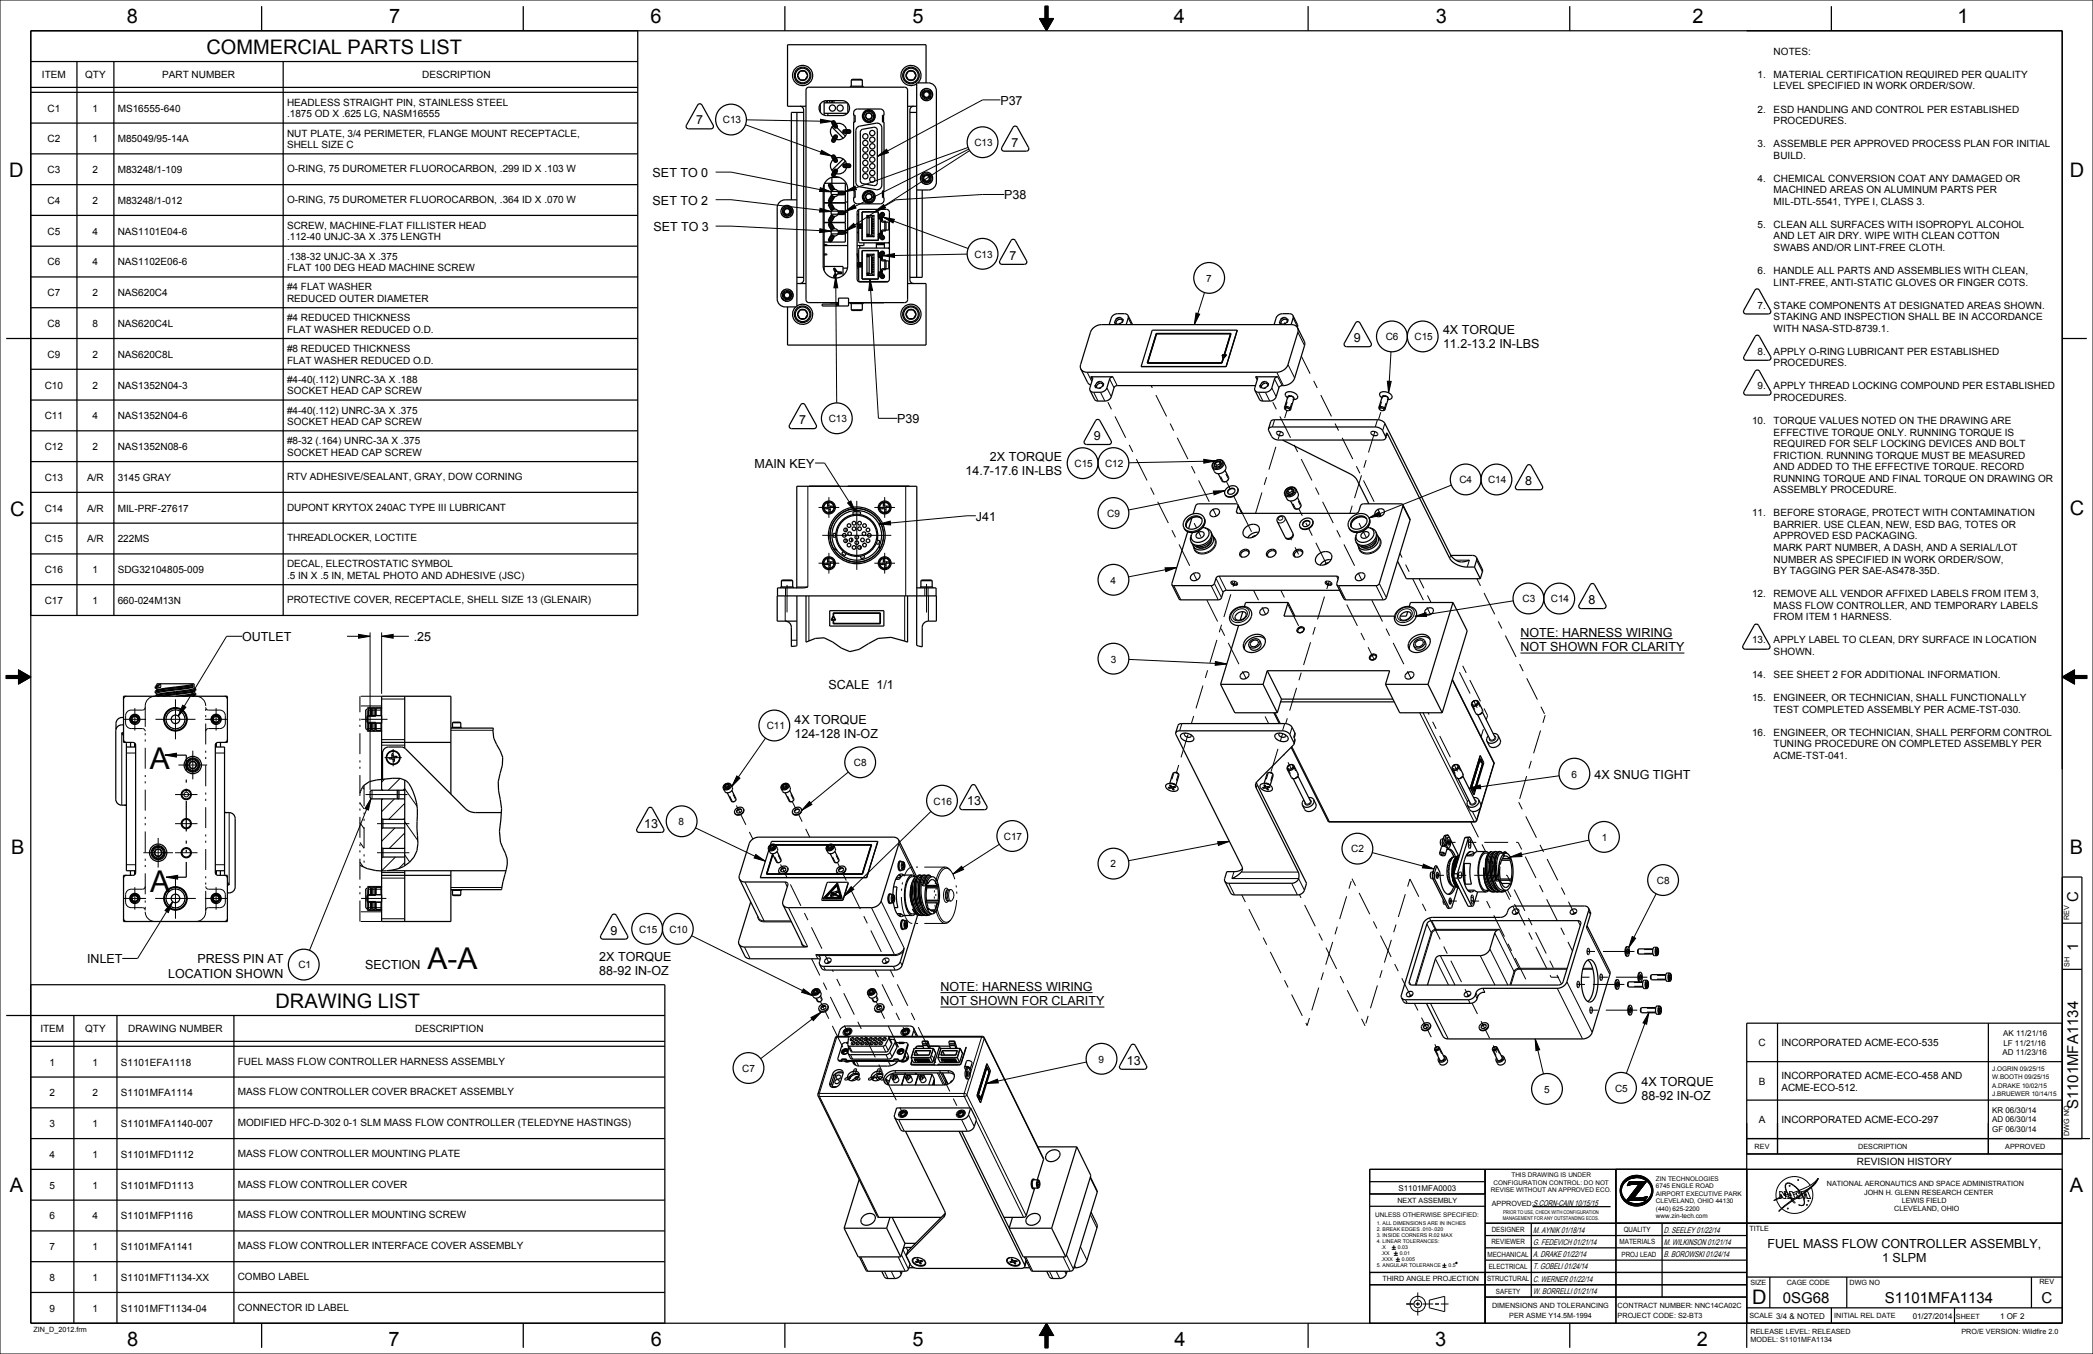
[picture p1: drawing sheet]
<svg xmlns="http://www.w3.org/2000/svg" width="864mm" height="559mm" viewBox="0 0 864 559" stroke-linecap="round" stroke-linejoin="round" font-family="sans-serif">
<defs><g id="words">
<g font-size="12.4">
<text x="61.8" y="317.3">A</text>
<text x="61.9" y="368.2">A</text>
<text x="176.4" y="400.1">A-A</text>
</g>
<g font-size="8.3">
<text x="52.4" y="9.5">8</text>
<text x="160.6" y="9.5">7</text>
<text x="268.5" y="9.5">6</text>
<text x="376.5" y="9.5">5</text>
<text x="484.4" y="9.5">4</text>
<text x="592.5" y="9.5">3</text>
<text x="698.4" y="9.5">2</text>
<text x="807.6" y="9.5">1</text>
<text x="85.2" y="22.2">COMMERCIAL PARTS LIST</text>
<text x="3.8" y="73">D</text>
<text x="854.1" y="73">D</text>
<text x="4.2" y="212.8">C</text>
<text x="854.1" y="212.7">C</text>
<text x="4.6" y="352.4">B</text>
<text x="854.1" y="352.4">B</text>
<text x="113.7" y="415.9">DRAWING LIST</text>
<text x="4.1" y="492.1">A</text>
<text x="854.1" y="492.1">A</text>
<text x="722.9" y="538.2">D</text>
<text x="52.5" y="555.6">8</text>
<text x="160.3" y="555.6">7</text>
<text x="268.5" y="555.6">6</text>
<text x="376.5" y="555.6">5</text>
<text x="484.7" y="555.6">4</text>
<text x="592.2" y="555.6">3</text>
<text x="700.1" y="555.6">2</text>
</g>
<g font-size="6.2">
<text x="857.4" y="372.1" transform="rotate(-90 857.4 372.1)">C</text>
<text x="857.4" y="392.6" transform="rotate(-90 857.4 392.6)">1</text>
<text x="857.4" y="457.9" transform="rotate(-90 857.4 457.9)">S1101MFA1134</text>
<text x="735.6" y="537.7">0SG68</text>
<text x="777.7" y="537.7">S1101MFA1134</text>
<text x="842.3" y="537.7">C</text>
</g>
<g font-size="5.2">
<text x="412.8" y="43.2">P37</text>
<text x="287.2" y="51.4">7</text>
<text x="417.3" y="60.6">7</text>
<text x="269.3" y="73">SET TO 0</text>
<text x="414.4" y="82.2">P38</text>
<text x="269.3" y="84.4">SET TO 2</text>
<text x="269.6" y="95.3">SET TO 3</text>
<text x="416.5" y="107.3">7</text>
<text x="595.4" y="137.9">4X TORQUE</text>
<text x="558.7" y="141.3">9</text>
<text x="595.4" y="143.8">11.2-13.2 IN-LBS</text>
<text x="329.7" y="175.1">7</text>
<text x="370.2" y="174.6">P39</text>
<text x="451.4" y="181.6">9</text>
<text x="408.5" y="190.2">2X TORQUE</text>
<text x="311.4" y="193.1">MAIN KEY</text>
<text x="398.4" y="196.2">14.7-17.6 IN-LBS</text>
<text x="629.3" y="200.3">8</text>
<text x="402.7" y="214.8">J41</text>
<text x="655.5" y="249.3">8</text>
<text x="627.4" y="262.9">NOTE: HARNESS WIRING</text>
<text x="99.9" y="264.6">OUTLET</text>
<text x="170.7" y="264.6">.25</text>
<text x="627.4" y="268.8">NOT SHOWN FOR CLARITY</text>
<text x="341.9" y="284.4">SCALE 1/1</text>
<text x="327.9" y="298.7">4X TORQUE</text>
<text x="327.9" y="304.6">124-128 IN-OZ</text>
<text x="657.9" y="321.3">4X SNUG TIGHT</text>
<text x="399.1" y="332.3">13</text>
<text x="265.8" y="341.7">13</text>
<text x="251.8" y="385.8">9</text>
<text x="36" y="397.5">INLET</text>
<text x="81.5" y="397.5">PRESS PIN AT</text>
<text x="150.6" y="400.1">SECTION</text>
<text x="247.3" y="396.6">2X TORQUE</text>
<text x="69.4" y="403.5">LOCATION SHOWN</text>
<text x="247.3" y="402.5">88-92 IN-OZ</text>
<text x="388" y="409">NOTE: HARNESS WIRING</text>
<text x="388" y="414.9">NOT SHOWN FOR CLARITY</text>
<text x="465" y="439.5">13</text>
<text x="677.3" y="448.1">4X TORQUE</text>
<text x="677.3" y="454.1">88-92 IN-OZ</text>
<text x="729.3" y="514.9">FUEL MASS FLOW CONTROLLER ASSEMBLY,</text>
<text x="776.6" y="520.9">1 SLPM</text>
</g>
<g font-size="4.1">
<text x="731.8" y="22.6">NOTES:</text>
<text x="17.3" y="32.3">ITEM</text>
<text x="35.1" y="32.3">QTY</text>
<text x="66.9" y="32.3">PART NUMBER</text>
<text x="174.2" y="32.3">DESCRIPTION</text>
<text x="725.2" y="32.1">1.</text>
<text x="731.8" y="32.1">MATERIAL CERTIFICATION REQUIRED PER QUALITY</text>
<text x="731.8" y="36.9">LEVEL SPECIFIED IN WORK ORDER/SOW.</text>
<text x="19.6" y="46">C1</text>
<text x="38.2" y="46">1</text>
<text x="48.6" y="46">MS16555-640</text>
<text x="118.4" y="43.7">HEADLESS STRAIGHT PIN, STAINLESS STEEL</text>
<text x="725.2" y="46.4">2.</text>
<text x="731.8" y="46.4">ESD HANDLING AND CONTROL PER ESTABLISHED</text>
<text x="118.4" y="48.4">.1875 OD X .625 LG, NASM16555</text>
<text x="298.3" y="50.9">C13</text>
<text x="731.8" y="51.2">PROCEDURES.</text>
<text x="19.6" y="58.7">C2</text>
<text x="38.2" y="58.7">1</text>
<text x="48.6" y="58.7">M85049/95-14A</text>
<text x="118.4" y="56.4">NUT PLATE, 3/4 PERIMETER, FLANGE MOUNT RECEPTACLE,</text>
<text x="118.4" y="61.1">SHELL SIZE C</text>
<text x="402.1" y="60.3">C13</text>
<text x="725.2" y="60.7">3.</text>
<text x="731.8" y="60.7">ASSEMBLE PER APPROVED PROCESS PLAN FOR INITIAL</text>
<text x="731.8" y="65.5">BUILD.</text>
<text x="19.6" y="71.4">C3</text>
<text x="38.2" y="71.4">2</text>
<text x="48.6" y="71.4">M83248/1-109</text>
<text x="118.4" y="71">O-RING, 75 DUROMETER FLUOROCARBON, .299 ID X .103 W</text>
<text x="725.2" y="75">4.</text>
<text x="731.8" y="75">CHEMICAL CONVERSION COAT ANY DAMAGED OR</text>
<text x="118.4" y="83.7">O-RING, 75 DUROMETER FLUOROCARBON, .364 ID X .070 W</text>
<text x="731.8" y="79.8">MACHINED AREAS ON ALUMINUM PARTS PER</text>
<text x="19.6" y="84.1">C4</text>
<text x="38.2" y="84.1">2</text>
<text x="48.6" y="84.1">M83248/1-012</text>
<text x="731.8" y="84.5">MIL-DTL-5541, TYPE I, CLASS 3.</text>
<text x="118.4" y="94.5">SCREW, MACHINE-FLAT FILLISTER HEAD</text>
<text x="725.2" y="94.1">5.</text>
<text x="731.8" y="94.1">CLEAN ALL SURFACES WITH ISOPROPYL ALCOHOL</text>
<text x="19.6" y="96.8">C5</text>
<text x="38.2" y="96.8">4</text>
<text x="48.6" y="96.8">NAS1101E04-6</text>
<text x="118.4" y="99.2">.112-40 UNJC-3A X .375 LENGTH</text>
<text x="731.8" y="98.8">AND LET AIR DRY. WIPE WITH CLEAN COTTON</text>
<text x="118.4" y="107.2">.138-32 UNJC-3A X .375</text>
<text x="402.1" y="106.3">C13</text>
<text x="731.8" y="103.6">SWABS AND/OR LINT-FREE CLOTH.</text>
<text x="19.6" y="109.5">C6</text>
<text x="38.2" y="109.5">4</text>
<text x="48.6" y="109.5">NAS1102E06-6</text>
<text x="118.4" y="111.9">FLAT 100 DEG HEAD MACHINE SCREW</text>
<text x="725.2" y="113.1">6.</text>
<text x="731.8" y="113.1">HANDLE ALL PARTS AND ASSEMBLIES WITH CLEAN,</text>
<text x="118.4" y="119.9">#4 FLAT WASHER</text>
<text x="497.7" y="116.3">7</text>
<text x="731.8" y="117.9">LINT-FREE, ANTI-STATIC GLOVES OR FINGER COTS.</text>
<text x="19.6" y="122.2">C7</text>
<text x="38.2" y="122.2">2</text>
<text x="48.6" y="122.2">NAS620C4</text>
<text x="118.4" y="124.6">REDUCED OUTER DIAMETER</text>
<text x="725.2" y="127.4">7.</text>
<text x="731.8" y="127.4">STAKE COMPONENTS AT DESIGNATED AREAS SHOWN.</text>
<text x="19.6" y="134.9">C8</text>
<text x="38.2" y="134.9">8</text>
<text x="48.6" y="134.9">NAS620C4L</text>
<text x="118.4" y="132.6">#4 REDUCED THICKNESS</text>
<text x="118.4" y="137.3">FLAT WASHER REDUCED O.D.</text>
<text x="731.8" y="132.2">STAKING AND INSPECTION SHALL BE IN ACCORDANCE</text>
<text x="731.8" y="136.9">WITH NASA-STD-8739.1.</text>
<text x="571.7" y="140.4">C6</text>
<text x="583.7" y="140.4">C15</text>
<text x="19.6" y="147.6">C9</text>
<text x="38.2" y="147.6">2</text>
<text x="48.6" y="147.6">NAS620C8L</text>
<text x="118.4" y="145.3">#8 REDUCED THICKNESS</text>
<text x="725.2" y="146.4">8.</text>
<text x="731.8" y="146.4">APPLY O-RING LUBRICANT PER ESTABLISHED</text>
<text x="118.4" y="150">FLAT WASHER REDUCED O.D.</text>
<text x="731.8" y="151.2">PROCEDURES.</text>
<text x="18.4" y="160.3">C10</text>
<text x="38.2" y="160.3">2</text>
<text x="48.6" y="160.3">NAS1352N04-3</text>
<text x="118.4" y="158">#4-40(.112) UNRC-3A X .188</text>
<text x="725.2" y="160.7">9.</text>
<text x="731.8" y="160.7">APPLY THREAD LOCKING COMPOUND PER ESTABLISHED</text>
<text x="118.4" y="162.7">SOCKET HEAD CAP SCREW</text>
<text x="731.8" y="165.5">PROCEDURES.</text>
<text x="18.4" y="173">C11</text>
<text x="38.2" y="173">4</text>
<text x="48.6" y="173">NAS1352N04-6</text>
<text x="118.4" y="170.7">#4-40(.112) UNRC-3A X .375</text>
<text x="118.4" y="175.4">SOCKET HEAD CAP SCREW</text>
<text x="341.9" y="174.2">C13</text>
<text x="722.9" y="175">10.</text>
<text x="731.8" y="175">TORQUE VALUES NOTED ON THE DRAWING ARE</text>
<text x="731.8" y="179.8">EFFECTIVE TORQUE ONLY. RUNNING TORQUE IS</text>
<text x="18.4" y="185.7">C12</text>
<text x="38.2" y="185.7">2</text>
<text x="48.6" y="185.7">NAS1352N08-6</text>
<text x="118.4" y="183.4">#8-32 (.164) UNRC-3A X .375</text>
<text x="731.8" y="184.5">REQUIRED FOR SELF LOCKING DEVICES AND BOLT</text>
<text x="118.4" y="188.1">SOCKET HEAD CAP SCREW</text>
<text x="731.8" y="189.3">FRICTION. RUNNING TORQUE MUST BE MEASURED</text>
<text x="443.3" y="192.7">C15</text>
<text x="455.9" y="192.7">C12</text>
<text x="731.8" y="194.1">AND ADDED TO THE EFFECTIVE TORQUE. RECORD</text>
<text x="18.4" y="198.4">C13</text>
<text x="35.9" y="198.4">A/R</text>
<text x="48.6" y="198.4">3145 GRAY</text>
<text x="118.4" y="198">RTV ADHESIVE/SEALANT, GRAY, DOW CORNING</text>
<text x="602.2" y="199.5">C4</text>
<text x="614" y="199.5">C14</text>
<text x="731.8" y="198.8">RUNNING TORQUE AND FINAL TORQUE ON DRAWING OR</text>
<text x="731.8" y="203.6">ASSEMBLY PROCEDURE.</text>
<text x="18.4" y="211.1">C14</text>
<text x="35.9" y="211.1">A/R</text>
<text x="48.6" y="211.1">MIL-PRF-27617</text>
<text x="118.4" y="210.7">DUPONT KRYTOX 240AC TYPE III LUBRICANT</text>
<text x="456.9" y="213.3">C9</text>
<text x="722.9" y="213.1">11.</text>
<text x="731.8" y="213.1">BEFORE STORAGE, PROTECT WITH CONTAMINATION</text>
<text x="731.8" y="217.9">BARRIER. USE CLEAN, NEW, ESD BAG, TOTES OR</text>
<text x="18.4" y="223.8">C15</text>
<text x="35.9" y="223.8">A/R</text>
<text x="48.6" y="223.8">222MS</text>
<text x="118.4" y="223.4">THREADLOCKER, LOCTITE</text>
<text x="731.8" y="222.6">APPROVED ESD PACKAGING.</text>
<text x="731.8" y="227.4">MARK PART NUMBER, A DASH, AND A SERIAL/LOT</text>
<text x="731.8" y="232.2">NUMBER AS SPECIFIED IN WORK ORDER/SOW,</text>
<text x="18.4" y="236.5">C16</text>
<text x="38.2" y="236.5">1</text>
<text x="48.6" y="236.5">SDG32104805-009</text>
<text x="118.4" y="234.2">DECAL, ELECTROSTATIC SYMBOL</text>
<text x="118.4" y="238.9">.5 IN X .5 IN, METAL PHOTO AND ADHESIVE (JSC)</text>
<text x="731.8" y="236.9">BY TAGGING PER SAE-AS478-35D.</text>
<text x="458.2" y="240.9">4</text>
<text x="18.4" y="249.2">C17</text>
<text x="38.2" y="249.2">1</text>
<text x="48.6" y="249.2">660-024M13N</text>
<text x="118.4" y="248.8">PROTECTIVE COVER, RECEPTACLE, SHELL SIZE 13 (GLENAIR)</text>
<text x="628.2" y="248.6">C3</text>
<text x="639.9" y="248.6">C14</text>
<text x="722.9" y="246.5">12.</text>
<text x="731.8" y="246.5">REMOVE ALL VENDOR AFFIXED LABELS FROM ITEM 3,</text>
<text x="731.8" y="251.2">MASS FLOW CONTROLLER, AND TEMPORARY LABELS</text>
<text x="731.8" y="256">FROM ITEM 1 HARNESS.</text>
<text x="722.9" y="265.5">13.</text>
<text x="731.8" y="265.5">APPLY LABEL TO CLEAN, DRY SURFACE IN LOCATION</text>
<text x="458.3" y="273.4">3</text>
<text x="731.8" y="270.3">SHOWN.</text>
<text x="722.9" y="279.8">14.</text>
<text x="731.8" y="279.8">SEE SHEET 2 FOR ADDITIONAL INFORMATION.</text>
<text x="722.9" y="289.3">15.</text>
<text x="731.8" y="289.3">ENGINEER, OR TECHNICIAN, SHALL FUNCTIONALLY</text>
<text x="731.8" y="294.1">TEST COMPLETED ASSEMBLY PER ACME-TST-030.</text>
<text x="316.4" y="301">C11</text>
<text x="722.9" y="303.6">16.</text>
<text x="731.8" y="303.6">ENGINEER, OR TECHNICIAN, SHALL PERFORM CONTROL</text>
<text x="731.8" y="308.4">TUNING PROCEDURE ON COMPLETED ASSEMBLY PER</text>
<text x="352.4" y="316.2">C8</text>
<text x="731.8" y="313.1">ACME-TST-041.</text>
<text x="648.4" y="320.9">6</text>
<text x="385.2" y="332">C16</text>
<text x="280" y="340.5">8</text>
<text x="414.2" y="346.6">C17</text>
<text x="660.9" y="347">1</text>
<text x="557.5" y="351.8">C2</text>
<text x="458.2" y="358">2</text>
<text x="683.6" y="364.8">C8</text>
<text x="263.7" y="384.9">C15</text>
<text x="276.2" y="384.9">C10</text>
<text x="123.1" y="399.7">C1</text>
<text x="16.7" y="426">ITEM</text>
<text x="35.1" y="426">QTY</text>
<text x="52.9" y="426">DRAWING NUMBER</text>
<text x="171.3" y="426">DESCRIPTION</text>
<text x="725.6" y="431.8">C</text>
<text x="735" y="431.8">INCORPORATED ACME-ECO-535</text>
<text x="20.4" y="439.7">1</text>
<text x="38.2" y="439.7">1</text>
<text x="49.8" y="439.7">S1101EFA1118</text>
<text x="98.1" y="439.3">FUEL MASS FLOW CONTROLLER HARNESS ASSEMBLY</text>
<text x="306.3" y="442.4">C7</text>
<text x="453.3" y="438.6">9</text>
<text x="725.7" y="447.7">B</text>
<text x="735" y="445.3">INCORPORATED ACME-ECO-458 AND</text>
<text x="20.4" y="452.4">2</text>
<text x="38.2" y="452.4">2</text>
<text x="49.8" y="452.4">S1101MFA1114</text>
<text x="98.1" y="452">MASS FLOW CONTROLLER COVER BRACKET ASSEMBLY</text>
<text x="637.2" y="451">5</text>
<text x="666.4" y="450.5">C5</text>
<text x="735" y="450.1">ACME-ECO-512.</text>
<text x="20.4" y="465.1">3</text>
<text x="38.2" y="465.1">1</text>
<text x="49.8" y="465.1">S1101MFA1140-007</text>
<text x="98.1" y="464.7">MODIFIED HFC-D-302 0-1 SLM MASS FLOW CONTROLLER (TELEDYNE HASTINGS)</text>
<text x="725.7" y="463.5">A</text>
<text x="735" y="463.5">INCORPORATED ACME-ECO-297</text>
<text x="20.4" y="477.8">4</text>
<text x="38.2" y="477.8">1</text>
<text x="49.8" y="477.8">S1101MFD1112</text>
<text x="98.1" y="477.4">MASS FLOW CONTROLLER MOUNTING PLATE</text>
<text x="766.2" y="481">REVISION HISTORY</text>
<text x="20.4" y="490.5">5</text>
<text x="38.2" y="490.5">1</text>
<text x="49.8" y="490.5">S1101MFD1113</text>
<text x="98.1" y="490.1">MASS FLOW CONTROLLER COVER</text>
<text x="20.4" y="503.2">6</text>
<text x="38.2" y="503.2">4</text>
<text x="49.8" y="503.2">S1101MFP1116</text>
<text x="98.1" y="502.8">MASS FLOW CONTROLLER MOUNTING SCREW</text>
<text x="20.4" y="515.9">7</text>
<text x="38.2" y="515.9">1</text>
<text x="49.8" y="515.9">S1101MFA1141</text>
<text x="98.1" y="515.5">MASS FLOW CONTROLLER INTERFACE COVER ASSEMBLY</text>
<text x="20.4" y="528.6">8</text>
<text x="38.2" y="528.6">1</text>
<text x="49.8" y="528.6">S1101MFT1134-XX</text>
<text x="98.1" y="528.2">COMBO LABEL</text>
<text x="20.4" y="541.3">9</text>
<text x="38.2" y="541.3">1</text>
<text x="49.8" y="541.3">S1101MFT1134-04</text>
<text x="98.1" y="540.9">CONNECTOR ID LABEL</text>
</g>
<g font-size="3.4">
<text x="632.5" y="497.6">S.CORN-CAIN 10/15/15</text>
<text x="632.5" y="508.7">M. AYNIK 01/18/14</text>
<text x="686.5" y="508.7">D. SEELEY 01/22/14</text>
<text x="632.5" y="513.8">G. FEDEVICH 01/21/14</text>
<text x="686.5" y="513.8">M. WILKINSON 01/21/14</text>
<text x="632.5" y="518.8">A. DRAKE 01/22/14</text>
<text x="686.5" y="518.8">B. BOROWSKI 01/24/14</text>
<text x="632.5" y="523.9">T. GOBELI 01/24/14</text>
<text x="632.5" y="529">C. WERNER 01/22/14</text>
<text x="632.5" y="534.1">W. BORRELLI 01/21/14</text>
</g>
<g font-size="3.3">
<text x="826.6" y="427.7">AK 11/21/16</text>
<text x="826.6" y="431.5">LF 11/21/16</text>
<text x="826.2" y="435.3">AD 11/23/16</text>
<text x="822" y="459.4">KR 06/30/14</text>
<text x="822" y="463.2">AD 06/30/14</text>
<text x="822" y="467">GF 06/30/14</text>
<text x="577" y="491.5">S1101MFA0003</text>
<text x="789.2" y="544.2">01/27/2014</text>
<text x="825.3" y="544.2">1 OF 2</text>
</g>
<g font-size="3">
<text x="853.8" y="379.9" transform="rotate(-90 853.8 379.9)">REV</text>
<text x="853.9" y="398.9" transform="rotate(-90 853.9 398.9)">SH</text>
<text x="853.8" y="468.8" transform="rotate(-90 853.8 468.8)">DWG NO</text>
<text x="724" y="474.2">REV</text>
<text x="766.7" y="474.2">DESCRIPTION</text>
<text x="827.4" y="474.2">APPROVED</text>
<text x="753.8" y="489.6">NATIONAL AERONAUTICS AND SPACE ADMINISTRATION</text>
<text x="576.6" y="496.5">NEXT ASSEMBLY</text>
<text x="615.5" y="497.6">APPROVED:</text>
<text x="769.2" y="493">JOHN H. GLENN RESEARCH CENTER</text>
<text x="784.7" y="496.5">LEWIS FIELD</text>
<text x="781.6" y="499.9">CLEVELAND, OHIO</text>
<text x="615.5" y="508.5">DESIGNER</text>
<text x="670" y="508.5">QUALITY</text>
<text x="721.9" y="508">TITLE</text>
<text x="615.4" y="513.6">REVIEWER</text>
<text x="668.3" y="513.6">MATERIALS</text>
<text x="613.8" y="518.7">MECHANICAL</text>
<text x="669" y="518.7">PROJ LEAD</text>
<text x="614.3" y="523.8">ELECTRICAL</text>
<text x="570.4" y="528.8">THIRD ANGLE PROJECTION</text>
<text x="613.6" y="528.8">STRUCTURAL</text>
<text x="617.3" y="533.9">SAFETY</text>
<text x="722.3" y="530.2">SIZE</text>
<text x="737.2" y="530.2">CAGE CODE</text>
<text x="763.2" y="530.2">DWG NO</text>
<text x="841.5" y="530">REV</text>
<text x="615.6" y="539.8">DIMENSIONS AND TOLERANCING</text>
<text x="667.5" y="539.8">CONTRACT NUMBER: NNC14CA02C</text>
<text x="622.7" y="543.9">PER ASME Y14.5M-1994</text>
<text x="667.5" y="543.9">PROJECT CODE: S2-BT3</text>
<text x="721.9" y="544.1">SCALE 3/4 &amp; NOTED</text>
<text x="756.8" y="544.1">INITIAL REL DATE</text>
<text x="807.1" y="544.2">SHEET</text>
<text x="13.8" y="549.5">ZIN_D_2012.frm</text>
<text x="722.3" y="550.4">RELEASE LEVEL: RELEASED</text>
<text x="809.3" y="550.4">PRO/E VERSION: Wildfire 2.0</text>
<text x="722.3" y="553.8">MODEL: S1101MFA1134</text>
</g>
<g font-size="2.6">
<text x="822" y="441.9">J.OGRIN 09/25/15</text>
<text x="822" y="445.4">W.BOOTH 09/25/15</text>
<text x="822" y="448.8">A.DRAKE 10/02/15</text>
<text x="822" y="452.3">J.BRUEWER 10/14/15</text>
<text x="623.6" y="485.8">THIS DRAWING IS UNDER</text>
<text x="615.2" y="491.9">REVISE WITHOUT AN APPROVED ECO.</text>
<text x="616.3" y="488.9">CONFIGURATION CONTROL: DO NOT</text>
<text x="683.3" y="487.4">ZIN TECHNOLOGIES</text>
<text x="683.3" y="490.5">6745 ENGLE ROAD</text>
<text x="683.3" y="493.5">AIRPORT EXECUTIVE PARK</text>
<text x="683.3" y="496.6">CLEVELAND, OHIO 44130</text>
<text x="567.5" y="502.3">UNLESS OTHERWISE SPECIFIED:</text>
<text x="683.3" y="499.6">(440) 625-2200</text>
<text x="683.3" y="502.7">www.zin-tech.com</text>
</g>
<g font-size="2.1">
<text x="620.1" y="503.5">MANAGEMENT FOR ANY OUTSTANDING ECOS.</text>
<text x="620.2" y="501">PRIOR TO USE, CHECK WITH CONFIGURATION</text>
<text x="568.1" y="505.7">1. ALL DIMENSIONS ARE IN INCHES</text>
<text x="568.1" y="508.2">2. BREAK EDGES .010-.020</text>
<text x="568.1" y="510.6">3. INSIDE CORNERS R.02 MAX</text>
<text x="568.1" y="513.1">4. LINEAR TOLERANCES:</text>
<text x="569.9" y="515.6">.X</text>
<text x="576.8" y="515.6">0.03</text>
<text x="569.9" y="518.1">.XX</text>
<text x="569.9" y="520.5">.XXX</text>
<text x="577.6" y="518.1">0.01</text>
<text x="578.5" y="520.5">0.005</text>
<text x="568.1" y="523">5. ANGULAR TOLERANCE</text>
<text x="597.7" y="523">0.5</text>
</g>
</g></defs>
<g fill="#000">
<path d="M431.2 2.5h1.2v5.1h2.3l-2.9 5.1-2.9-5.1h2.3zM338.6 49.2l4.7 .9-4.8 .7zM338.5 77.5l4.5 1.7-4.8-.2zM339 62l4.2 2.4-4.8-.9zM348.6 79.2l4.2-2.4 .6 1.5zM362 64.6l3.8-3 .8 1.4zM338.4 85.9l4.6 1.4-4.8 .2zM338.3 94.4l4.7 1-4.8 .6zM348.6 87.3l3.9-2.9 .7 1.5zM348.7 95.5l3.5-3.3 .9 1.4zM360.9 87.5l3.7-3.1 .8 1.4zM364.3 89.6l4.7 .9-.5 1.5z"/>
<path d="M344.8 114l.9 4.8h-1.6zM359 115.1l1 4.7-1.5 .1zM364.3 105.5l4.8-.8v1.5zM493.5 129.2l1.5 .5-2.2 4.3zM572.4 157.3l1.6 .1-1 4.7zM496.7 189.6l4.8 .7-4.8 .9zM349.7 207.6l1.4-.9 1.8 4.5zM362.7 216.3l4.6-1.2 .2 1.5zM500.6 202.7l4.9-.2-4.6 1.7zM564.9 213.8l4.1-2.5 .6 1.4zM480.7 234.3l4.8-.1-4.5 1.7zM583.8 254.4l4.6-1.5 .2 1.5z"/>
<path d="M147.9 261.8l4.8 .8-4.8 .8zM157.5 262.6l4.7-.8v1.6zM501.5 273l4.7 1-4.8 .6zM850.9 279.4l5.1-2.9v2.3h5.1v1.2h-5.1v2.3zM2.5 278.8h5.1v-2.3l5.1 2.9-5.1 2.9v-2.3h-5.1zM75.3 291.1l1.4 .8-3.1 3.6zM68 311.6l4.8-.7v1.5zM153.1 329.6l-1.1 4.7-1.4-.6zM304 320.2l1.3 .9-3.4 3.5zM334 330.8l1 1.2-4.2 2.4zM606.1 325.4l4.6-1.5 .3 1.6zM311.8 352.7l4 2.7-4.6-1.3z"/>
<path d="M502.4 347.4l4.9-.2-4.6 1.7zM587.3 356.6l4.4 2-4.8-.4zM623.2 353.7l4.4-1.8 .4 1.6zM68.5 362l4.8-.8v1.6zM71.3 372.1l-1.9 4.5-1.3-.8zM351.2 365.9l1.1 1.1-4 2.8zM393.2 360.8l3.5-3.3 .9 1.4zM673.5 386.5l1.4 .7-2.9 3.9zM331.5 408.1l3.9 2.9-4.6-1.5zM334.6 420l4.3-2.3-3.3 3.5zM680.3 418l-.9 4.7-1.5-.5zM633.4 428.8l1.9 4.4-1.5 .4z"/>
<path d="M407.1 447.1l4.5-1.7 .3 1.5zM668.5 491.4l.5-.4 .1 1.2 .5 1.5-.4 .5zM668.9 489.1l1-.4-.9 2.3-.5 .4zM669.2 494.2l.4-.5 1.1 1.4-.4 .6zM669.7 487.8l1.7-.6-1.5 1.5-1 .4zM670.7 495.1l2.3 1.3-1.1 .5-1.6-1.2zM672.3 487.8h6.9zM675.9 489.3h2.1l-3.9 5.1h-2.1zM670.3 487.1l.7-.7 3.8-.4-1.8 .4-3.3 1.4zM671.7 488.7h2l-2.2 .6zM671.7 488.7h2zM672 494.4h2.1z"/>
<path d="M671.9 494.5h2.2zM671.9 496.9l1.1-.5 5.7 .5-1.9 .7-2 .1zM671.8 488.7h3.2zM671 486.4a6.6 6.6 0 0 1 7.9-.5 6.6 6.6 0 0 1 2.8 7.4l-.1 .4-.9 .4a5.3 5.3 0 0 0-5-8.1zM671.9 494.5l7.6-.4-.7 1.3h-7.5zM671.3 495.4h7.4zM671.3 495.4h7.5zM672.2 487.8h7l-1.2 1.5h-2.1l.4-.6h-4.5zM679.4 493.9l.3-.1zM678.6 494.1l1.1-.2-.2 .2zM679.4 493.9h.3zM675.7 496.8a6.3 6.3 0 0 0 5-2.7l.9-.4-1.4 2-1.5 1.2z"/>
<path d="M431.8 546.1l2.9 5.1h-2.3v5.1h-1.2v-5.1h-2.3z"/>
</g>
<g fill="none" stroke="#000" stroke-width=".41">
<path d="M0 0h863.6v558.8h-863.6zM431.2 2.5h1.2v5.1h2.3l-2.9 5.1-2.9-5.1h2.3zM307.6 51.5l35.6 12.9M308 49.5l35.3 .6M338.6 49.2l4.7 .9-4.8 .7zM343.9 49.8l-.8 .8M344.2 49.9l-1 1M344.4 50.1l-1.1 1.1M344.5 55.7l-.5 .5M344.6 58.3l-.3 .3M344.6 50.3l-1.1 1.1M344.7 50.5l-1.1 1.1"/>
<path d="M344.9 50.8l-1.1 1.1M344.9 55.7l-1.4 1.4M345 51l-1.1 1.1M345.1 57.4l-1.3 1.3M345.2 51.3l-1.2 1.1M345.2 55.8l-2 2M345.3 51.5l-1.1 1.1M345.4 56l-2.2 2.2M345.4 51.7l-1 1.1M345.4 52.5l-.2 .3M345.5 56.7l-2 1.9M345.5 56.3l-2.2 2.1"/>
<path d="M345.5 52l-.8 .9M348.1 53.6l-.2 .3M348.6 53.5l-.8 .9M349 53.5l-1.1 1.2M349.4 53.5l-1.3 1.3M349.8 53.5l-1.5 1.5M350.2 53.5l-1.6 1.5M350.5 53.6l-1.5 1.4M350.7 53.7l-1.3 1.3M350.9 53.9l-1.1 1.1M351 54.6l-.4 .3M351 54.2l-.8 .8"/>
<path d="M412.8 41.2h-7.4l-43.4 23.4M295.3 71h6.3l41.4 8.2M338.5 77.5l4.5 1.7-4.8-.2zM339 62l4.2 2.4-4.8-.9zM342.3 75.8l-.4 .4M342.8 75.8l-.9 .9M343 75.9l-1 1.1M343.2 76.1l-1.1 1.1M343.4 76.3l-1.1 1.1M343.5 76.6l-1.1 1.1M343.7 76.8l-1.2 1.1M343.8 77l-1.1 1.2"/>
<path d="M343.9 63.9l-.8 .8M343.9 77.3l-1.1 1.1M344.1 77.5l-1.1 1.1M344.2 77.8l-.7 .7M344.2 64l-1 1M344.4 78l-.2 .2M344.4 64.2l-1.1 1.1M344.5 69.9l-.5 .4M344.6 72.5l-.3 .3M344.6 64.4l-1.1 1.1M344.7 64.6l-1.1 1.2M344.9 64.9l-1.1 1.1"/>
<path d="M344.9 69.8l-1.4 1.4M345 65.1l-1.1 1.1M345.1 71.6l-1.3 1.2M345.2 65.4l-1.2 1.1M345.2 69.9l-2 2M345.3 65.6l-1.1 1.1M345.4 70.1l-2.2 2.2M345.4 65.9l-1 1M345.4 66.6l-.2 .3M345.5 70.8l-2 1.9M345.5 70.4l-2.2 2.2M345.5 66.2l-.8 .8"/>
<path d="M345.8 78.9h-.1M346.2 78.9l-.4 .3M346.5 78.9l-.6 .6M346.9 78.9l-1 1M347.3 78.9l-1.5 1.5M347.7 78.9l-1.5 1.5M348.1 78.9l-1.6 1.5M348.1 67.7l-.2 .3M348.4 79l-1.5 1.4M348.6 79.2l4.2-2.4 .6 1.5zM348.6 67.6l-.8 .9M348.7 79.4l-1 1"/>
<path d="M348.8 79.7l-.7 .7M349 67.6l-1.1 1.2M349.4 67.6l-1.3 1.4M349.8 67.6l-1.5 1.5M350.2 67.6l-1.6 1.6M350.5 67.7l-1.5 1.5M350.7 67.8l-1.3 1.4M350.9 68l-1.1 1.2M351 68.7l-.4 .4M351 68.3l-.8 .9M362 64.6l3.8-3 .8 1.4zM399.4 60.8l-50.8 18.4-1.3 1.2"/>
<path d="M399.7 61.6l-51.1 25.7M400.1 62.2l-51.4 33.3-1.2 1.2M295.3 93.3h6.3l41.4 2.1M295.3 82.4h6.3l41.4 4.9M338.3 94.4l4.7 1-4.8 .6zM338.4 85.9l4.6 1.4-4.8 .2zM342.5 92l-.6 .7M342.7 83.9l-.8 .8M342.9 92.1l-1 .9M343 84l-1.1 1M343.1 92.2l-1.1 1.1M343.2 84.2l-1.1 1.1"/>
<path d="M343.2 96.7l-.3 .3M343.2 88.7l-.5 .5M343.3 80.6l-.7 .7M343.3 92.4l-1.1 1.1M343.3 84.4l-1.1 1.1M343.4 96.9l-1 1.1M343.4 99.2l-.5 .5M343.4 88.9l-1.2 1.2M343.4 92.7l-1.1 1.1M343.5 80.8l-1.5 1.4M343.5 84.6l-1.1 1.1M343.6 97.1l-1.7 1.7"/>
<path d="M343.6 92.9l-1.1 1.1M343.6 82.6l-.9 .9M343.6 84.9l-1.1 1.1M343.6 89l-1.7 1.8M343.7 93.2l-1.1 1.1M343.7 80.9l-1.8 1.9M343.8 85.1l-1.2 1.1M343.8 90.4l-1.2 1.2M343.8 97.3l-1.9 1.9M343.9 93.4l-1.2 1.1M343.9 89.2l-2 1.9M343.9 85.3l-1.1 1.2"/>
<path d="M343.9 98.3l-1.4 1.5M344 81.1l-2.1 2M344 93.6l-1.1 1.2M344 85.6l-1.1 1.1M344.1 97.3l-2.1 2.2M344.1 81.7l-1.8 1.8M344.1 93.9l-1.1 1.1M344.2 85.8l-1.1 1.1M344.2 89.2l-2.1 2.2M344.3 94.1l-.4 .4M344.3 89.5l-2 2.1M344.3 81.1l-2.2 2.2"/>
<path d="M344.3 86.1l-.3 .2M344.4 94.4h.1M344.4 97.4l-2.2 2.2M345.9 95.1l-.1 .2M346 87l-.2 .2M346.3 95.1l-.4 .5M346.4 87l-.5 .5M346.7 95.1l-.8 .8M346.8 87l-.9 .9M347.1 95.1l-1.3 1.3M347.2 87l-1.5 1.5M347.5 95.1l-1.6 1.6"/>
<path d="M347.6 87l-1.6 1.5M347.8 95.1l-1.5 1.6M347.9 87l-1.5 1.5M348.2 95.2l-1.5 1.5M348.3 87.1l-1.5 1.4M348.5 95.3l-1.4 1.4M348.5 87.2l-1.3 1.3M348.6 87.3l3.9-2.9 .7 1.5zM348.7 95.5l3.5-3.3 .9 1.4zM348.7 87.4l-1.1 1.1M348.7 96.2l-.4 .4M348.7 95.8l-.9 .9"/>
<path d="M348.8 87.7l-.8 .8M354.1 92.5l-.5 .4M354.5 92.4l-.9 .8M354.8 92.4l-1.2 1.2M355.2 92.4l-1.6 1.6M355.5 92.4l-1.7 1.7M355.8 92.6l-1.7 1.6M355.8 92.9l-1.3 1.3M355.8 93.3l-1 .9M355.8 93.6l-.6 .6M355.8 94l-.2 .2M360.9 87.5l3.7-3.1 .8 1.4z"/>
<path d="M362.4 96.4h.1M362.7 96.4l-.3 .3M363.1 96.4l-.7 .7M363.5 96.4l-1.1 1.1M363.7 96.5l-1.2 1.2M363.8 87.7l-1.4 1.5M363.9 96.6l-1.3 1.3M364.1 96.8l-1.3 1.3M364.2 87.7l-1.8 1.9M364.3 97l-1.3 1.3M364.3 89.6l4.7 .9-.5 1.5zM364.3 89.6l35.2 13"/>
<path d="M364.4 97.2l-1.2 1.2M364.5 87.8l-2.1 2.1M364.6 97.4l-1.2 1.2M364.7 87.9l-2.3 2.4M364.8 97.6l-1.2 1.2M364.8 88.1l-2.1 2.2M364.9 97.8l-1.1 1.1M364.9 88.8l-1.5 1.5M364.9 88.4l-1.8 1.9M364.9 98.1l-.8 .8M414.4 80.3h-9l-35.9 2.2-8.6 5M344.5 110.7l-.5 .5"/>
<path d="M344.7 110.9l-.6 .6M344.8 113.1l-.7 .7M344.8 111.2l-.6 .5M344.8 114l.9 4.8h-1.6zM344.8 114l.4 52.3M344.9 111.4l-.5 .6M345 113.2l-1 1.1M345.1 111.6l-.6 .6M345.1 113.5l-.9 1M345.2 111.9l-.1 .1M346 112.2l-.2 .2M346.4 112.2l-.6 .7"/>
<path d="M346.8 112.2l-.8 .8M347.1 112.3l-.7 .7M347.3 112.5l-.5 .5M353.8 108.5l-.2 .2M354.3 108.4l-.7 .6M354.6 108.4l-1 1M355 108.4l-1.4 1.4M355.4 108.4l-1.6 1.6M355.7 108.4l-1.7 1.7M355.8 108.7l-1.5 1.5M355.8 109.1l-1.1 1.1M355.8 109.4l-.8 .8"/>
<path d="M355.8 109.8l-.4 .4M355.8 110.2h-.1M359 115.1l1 4.7-1.5 .1zM359 115.1l3.5 57.5h7.7M362.6 112.3l-.2 .2M362.9 112.3l-.5 .6M363.3 112.3l-.9 1M363.5 103.9l-1.1 1.1M363.6 112.4l-1.2 1.2M363.8 112.5l-1.2 1.3M364 112.7l-1.3 1.3M364.1 103.7l-1.7 1.7"/>
<path d="M364.2 112.9l-1.3 1.2M364.3 105.5l4.8-.8v1.5zM364.3 113.1l-1.2 1.2M364.4 103.7l-2 2M364.5 113.2l-1.2 1.3M364.6 103.8l-2.2 2.3M364.7 113.4l-1.2 1.3M364.8 104l-2.2 2.2M364.8 113.7l-1.1 1.1M364.9 114.3l-.6 .6M364.9 104.3l-2 1.9M364.9 113.9l-1 1"/>
<path d="M364.9 104.6l-1.6 1.6M399.1 104.9l-34.8 .6M459.8 132.8h.1M459.8 132.8v.3M459.8 133v.1M459.8 133.1h.1M459.8 133.1l.1 .2M459.9 133.3h.1M459.9 133.3l.2 .3M459.9 133.4l.1 .1M460.1 133.5v.1M460.1 133.6l.1 .1"/>
<path d="M460.4 131.6h.1M460.5 131.6h.1M460.7 131.4l-.3 .2M460.7 131.4h.1M460.8 131.3l-.1 .1M460.9 134h.1M461 131.2l-.1 .1M461 131.2l-.3 .2M461 131.2h.1M461.1 131.2h.1M461.4 131.1l-.3 .1M461.4 131.1h.1"/>
<path d="M461.4 131v.1M461.5 131l-.1 .1M461.7 131h-.1M461.7 131h-.3M461.7 133.9l-.2 .1M461.7 133.9h.1M461.8 131h.1M462 133.8h.1M462 133.8l-.2 .1M462.1 130.9l-.3 .1M462.3 133.7h-.1M462.3 133.7l-.3 .1"/>
<path d="M462.3 131h.1M462.3 133.7h.1M462.4 133.6l-.1 .1M462.4 133.6h.1M462.5 131h.1M462.9 133.2h.1M463.1 133l-.2 .2M463.2 133h-.1M463.2 132.9h.1M463.3 132.7h.1M463.3 132.7l-.1 .3M463.4 132.6h.1"/>
<path d="M463.4 131.7h.1M463.4 132.5h.1M463.4 131.7l.1 .3M463.4 131.8h.1M463.5 132.3l-.1 .3M463.5 132.3h.1M463.5 132v.3M463.5 132v.1M463.5 132h.1M465.5 131.3l1.4 2.7M493.5 129.2l1.5 .5-2.2 4.3zM497 120.7l-4.2 13.3"/>
<path d="M527.8 132.8h.1M527.8 132.8l.1 .3M527.9 133v.1M527.9 133.1h.1M527.9 133.1v.2M527.9 133.2v.1M527.9 133.3h.1M528 133.3l.1 .3M528.1 133.6h.1M528.1 133.6l.1 .1M528.5 131.6h.1M528.7 131.4h.1"/>
<path d="M528.7 131.4l-.1 .1M528.7 131.4l-.2 .2M529 131.2l-.3 .2M529.1 131.2l-.4 .2M529.1 131.2h.1M529.4 131.1l-.3 .1M529.4 131.1h.1M529.5 131l-.1 .1M529.6 131l-.2 .1M529.7 133.9l-.2 .1M529.8 131h-.1M529.8 131h-.3"/>
<path d="M529.8 133.9h-.1M529.8 131h.1M530 133.8h.1M530 133.8l-.2 .1M530.1 133.8h.1M530.1 130.9l-.3 .1M530.1 130.9h.1M530.3 133.7h.1M530.3 133.7l-.2 .1M530.3 131h.2M530.3 131h.1M530.4 133.7h-.1"/>
<path d="M530.6 131h.1M531.1 133v.1M531.2 133l-.2 .2M531.2 133h.1M531.3 132.9h-.1M531.4 132.7l-.2 .2M531.4 132.6v.1M531.4 132.6h.1M531.4 131.7h.1M531.5 131.7v.1M531.5 131.7v.3M531.5 131.7h.1"/>
<path d="M531.5 131.8v.2M531.5 132.4l-.1 .2M531.5 132.3v.1M531.5 132.3h.1M531.5 132h.1M531.5 132v.3M533.6 131.3l1.8 3.6M535.5 137.1l2.8 5.5M448.6 153.6l1.9 3.9M450 155.5l.7 1.3M451.7 159.2l.1 .3M451.7 159.2h.1"/>
<path d="M451.7 159.4h.1M451.8 159.4v.1M451.8 159.5h.1M451.8 159.5v.2M451.8 158.9h.1M451.8 158.9l-.1 .3M451.8 159.7h.1M451.8 159.7l.2 .3M451.8 159.7l.1 .1M452 159.9h.1M452 159.9v.1M452 160l.2 .1"/>
<path d="M452.6 157.8l-.1 .2M452.7 157.8h-.1M453 157.6l-.3 .2M453 157.6h.1M453.1 157.6h-.1M453.3 157.5l-.3 .1M453.3 157.5h.1M453.4 157.5h-.1M453.7 157.4l-.4 .1M453.7 157.4h.1M454 157.4h-.3M454.2 157.4h.2"/>
<path d="M454.4 157.4h.1M454.9 159.7h.1M455.1 159.4l-.2 .3M455.1 159.4h.1M455.3 159.1l-.2 .3M455.3 159.1h.1M455.3 158.9h.1M455.4 158.1h.1M455.4 158.1v.3M455.4 158.2h.1M455.4 158.8l-.1 .3M455.4 158.7v.1"/>
<path d="M455.4 158.4h.1M455.4 158.4v.1M455.4 158.4v.3M457.8 156.4l1.9 3.6M459.2 155.5l1.8 3.6M518.1 155.5l.6 1.3M519.8 159.2v.2M519.8 159.2h.1M519.8 159.3h.1M519.8 159.5h.1M519.8 159.5l.1 .2M519.8 158.9h.1"/>
<path d="M519.8 158.9v.3M519.9 159.7h.1M519.9 159.7l.1 .3M520 159.9v.1M520 160h.1M520 160l.2 .1M520.7 157.8h.1M520.7 157.8l-.2 .2M521 157.6l-.3 .2M521 157.6h.1M521.1 157.6h-.1M521.3 157.5h.1"/>
<path d="M521.3 157.5l-.3 .1M521.4 157.5h.1M521.5 157.4l-.1 .1M521.7 157.4l-.3 .1M521.7 157.4h-.1M521.8 157.4h-.1M522.1 157.4h-.3M522.2 157.4h.2M522.4 157.4h.1M522.9 159.7h.1M523.1 159.4l-.2 .3M523.1 159.4h.1"/>
<path d="M523.3 159.1l-.1 .3M523.3 159.1h.1M523.4 158.9h.1M523.4 158.1l.1 .3M523.4 158.1v.1M523.4 158.2h.1M523.4 158.8l-.1 .3M523.4 158.7h.1M523.4 158.4h.1M523.4 158.5h.1M523.5 158.4l-.1 .1M523.5 158.4l-.1 .3"/>
<path d="M525.9 156.4l1.8 3.6M526.8 153.6l2.7 5.5M527.2 155.5l1.8 3.6M531.4 150.5l2.8 5.5M572.4 157.3l1.6 .1-1 4.7zM573.9 145.2l-.9 16.9M451.3 161.9l1.8 3.6M452.2 160.1h.1M453.1 160.4h.1M453.2 160.4h.1M453.7 160.3l-.3 .1M453.7 160.3h-.1"/>
<path d="M453.7 160.3h.1M453.9 160.3h.1M453.9 160.3h-.2M454 160.2l-.1 .1M454 160.2h.1M454.1 161.9l1.8 3.6M454.2 160.1v.1M454.2 160.1l-.2 .1M454.2 160.1h.1M454.3 160.1h-.1M456.7 160.1l1.8 3.6M519.3 161.9l1.8 3.6"/>
<path d="M520.2 160.1h.1M521.1 160.4h.1M521.2 160.4h.1M521.3 160.4h.1M521.7 160.3l-.2 .1M521.7 160.3h.1M522 160.3h-.3M522 160.3h.1M522 160.2v.1M522 160.2h.1M522.1 161.9l1.8 3.6M522.2 160.1v.1"/>
<path d="M522.2 160.1l-.2 .1M522.2 160.1h.1M522.4 160.1h-.2M524.8 160.1l1.8 3.6M525.9 173.2l-.9 3M530.3 168.8h.1M530.3 168.6h.1M530.3 168.9h.1M530.3 168.5v.1M530.4 169h.1M530.4 168.4l-.1 .1M530.4 168.4v.1"/>
<path d="M530.5 168.4h-.1M530.5 168.4h.1M530.6 168.3l-.1 .1M530.7 168.3h.1M530.8 168.3h-.1M530.8 168.3h.1M530.8 168.3h.2M530.9 168.3h.1M531 168.3h.1M531 168.3h.2M531.1 165.8l-.8 2.8M531.1 168.3h.1"/>
<path d="M531.2 168.3h.1M531.2 168.3l.1 .1M531.7 163.8v.1M531.7 163.8h.1M531.8 163.7h.1M531.8 163.7v.1M531.9 169.4h.1M531.9 163.6l-.1 .1M532 163.6h.1M532 169.3h.1M532 168.8h.1M532.1 168.9h.1"/>
<path d="M532.1 169.2h.1M532.1 169h.1M532.1 163.6h-.1M532.1 163.6h.1M532.2 163.6h-.1M532.3 163.6h-.1M532.3 163.6h.1M532.4 163.6h.1M532.5 163.6h.1M532.6 163.6h.1M532.6 163.6h.2M533 166.3l-.9 2.9"/>
<path d="M533.4 164h.1M533.4 164l.1 .1M533.5 164.2h.1M533.5 164.3h.1M568.4 173.2l-1 3M569.2 168.8h.1M569.2 168.6h.1M569.2 168.5v.1M569.2 168.9h.1M569.3 169h.1M569.3 168.4l-.1 .1M569.3 168.4h.1"/>
<path d="M569.4 168.4h.1M569.4 168.4h-.1M569.6 168.3l-.2 .1M569.6 168.3h.1M569.8 168.3h-.2M569.8 168.3h.1M569.9 168.3h.1M569.9 168.3h.2M570 165.8l-.8 2.8M570.1 168.3h.1M570.1 168.3l.1 .1M570.7 163.8h-.1"/>
<path d="M570.7 169.5h.1M570.7 163.8l-.1 .1M570.7 163.7v.1M570.8 163.7h.1M570.8 163.7l-.1 .1M570.9 163.6l-.1 .1M570.9 163.6h.1M570.9 169.3h.1M570.9 168.8h.1M571 169.3h-.1M571 168.9h.1M571 169.2h.1"/>
<path d="M571 169h.1M571 163.6h-.1M571 163.6h.1M571.2 163.6h-.2M571.2 163.6h.1M571.2 163.6h.2M571.4 163.6h.1M571.4 163.6h.2M571.4 174.7l-.9 3M571.5 163.6h.1M571.6 163.6h.1M571.9 166.3l-.9 2.9"/>
<path d="M572.2 179.4l-.1-.7-.4 1.4M572.3 164h.1M572.4 164.1h.1M572.4 164.2h.1M572.5 164.5h.1M572.5 164.3h.1M572.5 179.2l-.4 .6M336.3 191.1h3.9l12.7 20.1M496.7 189.6l4.8 .7-4.8 .9zM501.5 190.3l-35.7 .7M503.6 196.7l1 1.8M504.6 198.5h.1"/>
<path d="M504.6 198.6l.1 .1M504.7 198.6h.1M504.7 198.6v.1M504.7 198.7h.2M504.9 198.7h.1M504.9 198.7l.2 .1M505.1 198.8h.1M505.1 198.8h.2M505.3 198.8h.1M505.5 198.8h.1M505.5 198.8h-.2M505.7 198.8h-.2"/>
<path d="M505.8 195.6l.9 1.7M506.5 198.2v.1M506.6 198.1l-.1 .1M506.6 198.1h.1M506.6 198v.1M506.7 197.3h.1M506.7 197.9h.1M506.7 197.8v.1M506.7 197.8h.1M506.8 197.6h.1M506.8 197.6v.1M506.8 197.7l-.1 .1"/>
<path d="M506.8 197.7h.1M333.3 200.7v41.5h-4.5M334.6 200.6v.1M337.7 209.4h2.4M341.1 209.4h1.8M342 205.2v2.3M342 208.6v1.7M342 211.4v2.3M343.9 209.4h2.4M345.8 200.6v.1M349.7 207.6l1.4-.9 1.8 4.5zM353.4 209.9a11 11 0 0 1 9.8 16.2 11 11 0 0 1-18.8 .9 11 11 0 0 1 8.1-17h.9"/>
<path d="M353.5 206.7v28.5M360.8 209.4h2.3M362.7 216.3l4.6-1.2 .2 1.5zM364.2 209.4h1.7M365 205.2v2.3M365 208.6v1.7M365 211.4v2.3M367 209.4h2.3M373.7 200.7v45.2M402.7 212.9h-3.6l-36.4 3.4M488.5 217.8l.2 .3M495.8 214.1l-.7-.8-1.1-.4-2.5 .4-1.9 1.8-.4 1.2 .2 1"/>
<path d="M495.9 214.2l-.7-.6-1.1-.4-2.5 .5-1.2 .9-.7 1-.3 1.1 .2 .9M496.8 213.6h.1M496.8 213.6l.1 .4M496.9 214l.1 1.2-.5 1.3-1 1.3-1.4 .9-1.5 .5-1.6 .1-1.3-.4-1-.8M496.9 214h.1M496.9 214l.3 1.3-.4 1.4-1 1.3-1.4 1-1.7 .6h-1.7l-1.5-.5-.8-1M500.6 202.7l4.9-.2-4.6 1.7zM505.5 202.5l-39.9 8M510.2 211l.4 .8M510.8 208.8l1.6 3.1M527.7 213.5l1.1-.3 .5 .7-.5 .6-.9 .2-.4-.5zM530.2 213.6l-.1 1.1-.9 .9-1.3 .2-.9-.6"/>
<path d="M533.5 207.9l.9 1.8M534.4 209.7l.1 .1M534.4 209.7h.1M534.5 209.8h.1M534.5 209.8l.1 .1M534.6 209.9h.1M534.6 209.9l.2 .1M534.8 210h.1M534.8 210l.2 .1M535 210.1h.1M535 210.1h.2M535.2 210.1h.1"/>
<path d="M535.4 210.1h-.2M535.4 210.1h.1M535.6 210l-.2 .1M535.7 206.8l.9 1.8M536.4 209.5h-.1M536.4 209.4v.1M536.5 209.3l-.1 .2M536.5 209.3h.1M536.6 208.6h.1M536.6 209v.1M536.6 209h.1M536.6 208.8h.1"/>
<path d="M536.6 208.8v.1M536.6 208.9h.1M556.5 217.8l.2 .3M563.9 214.1l-.7-.8-1.1-.4-2.6 .4-1.9 1.8-.4 1.2 .2 1M563.9 214.2l-.7-.6-1-.4-2.6 .5-1.2 .9-.7 1-.3 1.1 .2 .9M564.8 213.6h.1M564.8 213.6l.1 .4M564.9 213.8l4.1-2.5 .6 1.4zM564.9 214l.1 1.2-.4 1.3-1.1 1.3-1.3 .9-1.5 .5-1.7 .1-1.3-.4-1-.8M565 214h.1M565 214l.2 1.3-.4 1.4-1 1.3-1.4 1-1.7 .6h-1.7l-1.5-.5-.8-1M578.9 208.8l2.9 5.9"/>
<path d="M598.9 200.2l-34 13.6M337.7 232.4h2.4M339.3 220.9h28.5M341.1 232.4h1.8M342 228.2v2.3M342 231.6v1.7M342 234.4v2.3M343.9 232.4h2.4M351.4 222.1v1.5M356 224.7v.5M360.8 232.4h2.3M364.2 232.4h1.7"/>
<path d="M365 228.2v2.3M365 231.6v1.7M365 234.4v2.3M367 232.4h2.3M480.7 234.3l4.8-.1-4.5 1.7zM485.5 234.2l-19.8 3.9M499.8 222.6l-.7 1.7-1.6 1.3-2 .5-1.7-.5M500 222.1l-.4 2.1-1.9 1.6-2.5 .5-1.8-.8M500.8 221.7l.9 1.5-.1 1.8-1 1.6-1.9 1.4-2.2 .6-1.9-.2-1.5-1-.5-1.6M501.2 222.6h.1M501.2 222.6l.2 1.3-.4 1.5-.9 1.2-1.5 1-1.6 .5-1.7 .1-1.4-.5-.9-1M501.7 238.7l3 5.8"/>
<path d="M503.1 237.8l2.9 5.8M508.2 240h.1M508.3 240h-.1M508.5 239.9h.1M547.2 240h-.1M551.5 237.8l.6 1.3M567.9 222.6l-.7 1.6-1.5 1.3-2 .6-1.8-.5M568 222.1l-.4 2.1-1.9 1.6-2.5 .5-1.8-.8M568.8 221.7l1 1.5-.2 1.8-1 1.6-1.8 1.4-2.3 .6-1.9-.2-1.5-1-.5-1.6M569.2 222.6h.1M569.2 222.6l.3 1.3-.5 1.5-.9 1.2-1.5 1-1.6 .5-1.7 .1-1.4-.5-.9-1M598.6 229l-.4 1.4"/>
<path d="M600.7 231.2h5.6l-.9 2.8M609.3 231.2l2.4 4.8M324 245.9v10.4M324.1 242.6v3.3M324.7 241.4v11.3M333.8 245.9v18.6M373.3 245.9v18.7M381.6 242.6v3.3M382.3 241v11.8M382.9 242.6v3.3M383.1 245.9v10.4M484.3 241.7l2.9 5.9"/>
<path d="M499.7 241.7l3 5.9M501.1 240.8l2.9 5.9M508 240.2h.1M508.1 240v.2M508.1 240h.1M508.4 241l.1 .1M508.5 241.1h.1M508.5 241.1l.2 .1M508.7 241.2h.1M508.7 241.2l.2 .1M508.9 241.3l.3 .1M508.9 241.3h.1"/>
<path d="M509 252.1l2.1-1.3 2.3-.2 1.7 1 .4 1.8-.7 1.6-1.3 1.1-1.9 .8h-1.7l-1.4-.7-.6-1.2 .1-1.4zM509.2 241.4h.2M509.2 241.4h.1M509.4 241.4h.5M509.5 241.4h.1M509.5 252.5l1.7-1.1 1.8-.1 1.4 .8 .3 1.4-.6 1.2-1 .9-1.5 .6h-1.3l-1.1-.5-.5-.9 .1-1.1zM509.9 241.4h-.2M509.9 241.4h.1M510.1 241.4h.1M510.1 241.4h-.2M510.3 241.3l-.2 .1M510.3 241.3h.1"/>
<path d="M510.4 241.2l-.1 .1M510.4 241.2h.1M510.5 241.1l-.1 .1M510.5 241.1h.1M535.9 259l-.2 .2M535.9 259l-.1 .1M535.9 259h.1M536.1 258.9l-.2 .1M536.2 258.9h.1M536.4 258.8l-.2 .1M536.4 258.8h.1M536.7 258.7l-.3 .1"/>
<path d="M536.7 258.7h.1M537 258.7h-.3M537 258.7h.1M537.7 258.9l.2 .1M537.8 258.9h.1M537.9 259l.1 .2M537.9 259h.1M538 259.1v.1M538 259.2l.1 .2M538 259.2h.1M538 259.3h.1M538.1 259.3v.1"/>
<path d="M538.1 259.9h.1M538.1 259.8v.1M538.1 259.4v.3M538.1 259.5h.1M538.1 259.5v.1M538.1 259.7h.1M538.1 259.7v.2M547 240.2h.1M547.1 240v.1M547.1 240h.1M547.1 240l-.1 .2M547.3 241l.1 .1"/>
<path d="M547.4 241.1l.2 .1M547.4 241.1h.1M547.6 241.2h.1M547.6 241.2l.3 .1M547.9 241.3h.1M547.9 241.3l.2 .1M548.1 241.4h.1M548.2 241.4h.2M548.4 241.4h.4M548.4 241.4h.1M548.8 241.4h-.1M548.8 241.4h.1"/>
<path d="M549 241.4h-.2M549 241.4h.1M549.2 241.3l-.2 .1M549.2 241.3h.1M549.3 241.2l-.1 .1M549.3 241.2h.1M549.4 241.1h.1M549.4 241.1v.1M552.4 241.7l2.9 5.9M567.8 241.7l2.9 5.9M569.1 240.8l2.9 5.9M577 252.1l2.2-1.3 2.2-.2 1.7 1 .4 1.8-.7 1.6-1.3 1.1-1.8 .8h-1.7l-1.4-.7-.7-1.2 .1-1.4z"/>
<path d="M577.6 252.5l1.7-1.1 1.8-.1 1.3 .8 .3 1.4-.6 1.2-1 .9-1.4 .6h-1.4l-1.1-.5-.5-.9 .1-1.1zM583.8 254.4l4.6-1.5 .2 1.5zM624.4 248l-40.6 6.4M2.5 278.8h5.1v-2.3l5.1 2.9-5.1 2.9v-2.3h-5.1zM99.9 262.6h-6.4l-19.9 32.9M143.2 262.6h9.5M147.9 261.8l4.8 .8-4.8 .8zM152.7 261v65M157.5 262.6l4.7-.8v1.6zM157.5 262.6h11.2M157.5 261v25.3M326.5 264.2h2.3"/>
<path d="M465.8 272.1l40.4 1.9M501.5 273l4.7 1-4.8 .6zM535.2 260.2v.2M535.2 260.2v.1M535.2 260.1h.1M535.2 260.4h.1M535.2 260.4v.2M535.2 260.5h.1M535.2 260.6h.1M535.2 260.6l.1 .2M535.4 260.8h.1M535.4 260.8l.1 .1"/>
<path d="M535.5 260.9h.1M536.3 261.1h.1M536.5 261.1h-.2M536.5 261.1h-.1M536.5 261.1h.1M536.6 261.1h.1M536.8 261.1h.1M536.8 261.1h-.3M536.9 261h-.1M537.1 260.9l-.3 .2M537.1 260.9h.1M537.2 260.9h-.1"/>
<path d="M537.4 260.8h.1M537.4 260.8l-.3 .1M537.5 260.7h-.1M565 271.4v.2M565 271.5h.1M565 271.4h.1M565 271.6h.1M565 271.6l.1 .1M565 271.3v.1M565 271.7h.1M565.1 271.7v.2M565.1 271.2l-.1 .2"/>
<path d="M565.1 271.8v.1M565.1 271.9h.1M565.1 271.9l.1 .1M565.2 272h.1M565.2 272.1l.2 .1M565.4 272.2h.1M565.8 270.3l-.2 .1M565.8 270.3h.1M566 270.1l-.2 .2M566 270.1h.1M566.1 272.4h.1M566.2 272.4h-.1"/>
<path d="M566.3 270l-.3 .1M566.3 270h.1M566.4 272.4h-.3M566.4 272.4h.1M566.5 272.4h.1M566.6 270h-.3M566.6 270h.1M566.7 272.3h-.1M566.7 272.3l-.3 .1M566.7 272.3h.1M566.9 269.9h.1M566.9 269.9l-.3 .1"/>
<path d="M567 272.2l-.3 .1M567 272.2l-.2 .1M567 272.2h.1M567.1 272.1l-.1 .1M567.3 272l-.1 .1M567.3 272l-.3 .2M567.3 272h.1M567.4 271.9l-.1 .1M567.4 271.9h.1M567.6 270.1l.1 .1M567.7 270.2l.1 .1M567.8 270.3h.1"/>
<path d="M567.8 270.3l.1 .2M567.8 270.3v.1M567.9 270.5h.1M567.9 270.5v.1M567.9 270.6l.1 .1M568 270.7v.2M568 270.7h.1M568 270.8h.1M568 270.9v.3M568 270.9h.1M568 270.9v.1M627.4 263.6h62.7"/>
<path d="M627.4 269.5h67.6M850.9 279.4l5.1-2.9v2.3h5.1v1.2h-5.1v2.3zM51 296.9h9.3M55.6 292.2v9.3M64.2 296.9h16.4M65.3 283.5l-1 .3v.3M65.3 282.9l-1 .3M65.3 283.5h.1M65.3 282.9h.1M66.4 282.5v1.2M72.4 288.6v16.5M75.3 291.1l1.4 .8-3.1 3.6z"/>
<path d="M79.5 282.5v.3M79.5 283.5v.2M79.5 282.9l-12.4 1.6-2.8 .6M79.5 283.5h.1M79.5 283.5l-13.2 1.7-1.8 .4-.2 .4M79.6 282.9h.1M80.5 285.1l-2.8 .6-12.7 1.6M80.5 286.1l.1 .3-.8 .3-4.5 .6M80.5 287l-1.2 .3M80.5 284.2l-.1 .4-1.7 .4-11.4 1.4-3 .6M84.5 296.9h9.3M89.2 292.2v9.3"/>
<path d="M149 296.9h10.9M151.5 298.1h3.6M151.5 295.6h3.6M153 293.1v2.2M153 298.4v2.2M153.2 293.3v2M153.2 298.4v2.1M153.8 292.2v3.1M153.8 298.4v3.1M154.3 292.2v3.1M154.3 298.4v3.1M154.9 293.3v2"/>
<path d="M154.9 298.4v2.1M155.1 293.1v2.2M155.1 298.4v2.2M157.2 292.3v3M157.2 298.4v3M157.5 288.5h9.5M487.6 298.6l-.9 3M526 294.2l2.3 4.4M530.1 298.6l-.9 3M585.8 294.2l22.4 44.9M587.2 294.2l18.3 36.7M599.2 280.6l17.2 34.4"/>
<path d="M607.3 290.4h.1M607.3 290.4l.1 .1M607.4 290.6h.1M607.4 290.7h.1M607.4 290.7l1.1 2.2M607.5 289.9l-.1 .1M607.5 289.9l-.1 .2M607.5 290.8l.1 .1M607.6 289.8l-.1 .1M607.6 290.9h.1M607.6 290.9l.1 .1M607.6 289.7l-.1 .2"/>
<path d="M607.6 289.7v.1M607.6 289.7h.1M607.7 289.6l-.1 .1M607.7 291h.1M607.7 289.6h.1M607.9 289.4h.1M607.9 289.4l-.2 .2M608 289.4h-.1M608.1 289.3l-.2 .1M608.2 289.3h-.1M608.2 289.3h.1M608.4 289.2l-.2 .1"/>
<path d="M608.4 289.2h.1M608.4 289.2h-.1M608.7 291h-.1M608.8 291h-.1M608.9 290.9l-.1 .1M608.9 290.9h.1M609 290.9h-.1M609.1 290.8h.1M609.1 290.8l-.2 .1M609.3 290.7h.1M609.3 290.7l-.2 .1M609.3 290.6v.1"/>
<path d="M609.3 294.4h.1M609.3 289.3h.1M609.3 294.4v.1M609.4 294.5h.1M609.4 294.5l.1 .1M609.4 289.3h.1M609.4 289.3l.1 .1M609.4 290.5l-.1 .2M609.5 290.5h-.1M609.5 294.6h.1M609.5 289.4h.1M609.6 290.3h-.1"/>
<path d="M609.6 290.3l-.1 .2M609.6 290.3h.1M609.6 289.6l1.1 2.2M609.6 289.6h.1M609.7 290.1l-.1 .2M609.7 289.7h.1M609.7 289.8h.1M610.5 294.7h.1M610.7 294.6l-.2 .1M610.7 294.6h.1M610.9 294.5l-.2 .1M610.9 294.5h.1"/>
<path d="M611.1 294.4l-.2 .1M611.1 294.3v.1M611.1 294.3h.1M611.3 294.2l-.2 .1M611.3 294.2h.1M611.4 294h.1M611.4 294l-.1 .2M611.4 293.2h.1M611.4 293.9h.1M611.4 293.9v.1M611.5 293.2h.1M611.5 293.8l-.1 .2"/>
<path d="M611.5 293.3v.1M611.5 293.4h.1M611.5 293.6h.1M51 302.4h-.8v29.9M52.2 310.8h3.8M55.8 307v1.3M68 311.6l4.8-.7v1.5zM73.6 315.7h11.9M79.5 309.8v11.8M88.8 310.8h3.9M89 307v1.3M157.5 307.5h9.5"/>
<path d="M157.5 305.3h9.5M158.7 312.7h1.8M161.3 312.7h1.9M162.2 309.1v1.9M162.2 311.7v1.9M162.2 314.4v1.8M163.9 312.7h1.9M186 301.4h17.4M315.9 304.6l-14 20M350 318.6l-19.2 15.8M484.3 319.1l-.8 2.5M484.5 318.9h-.1"/>
<path d="M484.5 318.9h.1M484.6 318.8l-.1 .1M484.6 318.8h.1M484.7 318.8h.1M484.7 318.8h-.1M485.3 318.8l.2 .1M485.3 318.8h.1M485.5 318.9h.1M485.5 318.9l.2 .1M485.7 319h.1M485.7 319l.1 .1M485.8 319v.1"/>
<path d="M485.8 319.1l.2 .1M485.8 319.1h.1M486 319.2h.1M486.1 319.4h.1M486.2 319.6l-.8 2.6M486.2 319.6v.1M486.2 319.6h.1M486.2 319.5h.1M486.2 319.5v.1M523.2 319.1l-.7 2.5M523.2 319.1h.1M523.4 318.9h.1"/>
<path d="M523.5 318.8l-.1 .1M523.5 318.8h.1M523.6 318.8h-.1M524.2 318.8h.1M524.2 318.8l.2 .1M524.4 318.9h.1M524.4 318.9h.2M524.6 318.9v.1M524.6 319l.2 .1M524.8 319.1h.1M524.8 319.1l.1 .1M524.9 319.2h.1"/>
<path d="M525.1 319.6l-.8 2.6M525.1 319.6v.1M525.1 319.6h.1M525.1 319.5h.1M525.1 319.5v.1M531.2 316.8h.1M531.2 316.8v.1M531.2 316.9h.1M531.3 316.9v.1M531.3 317h.1M531.3 317.1h.1M531.3 317.1l1.1 2.2"/>
<path d="M531.4 316.3l-.1 .2M531.4 316.3h.1M531.5 317.3h.1M531.5 317.3l.1 .1M531.5 316.2l-.1 .1M531.5 316.2h.1M531.5 316.1h.1M531.6 317.4h.1M531.6 316l-.1 .1M531.6 316h.1M531.6 316l-.1 .2M531.8 315.8l-.1 .2"/>
<path d="M531.8 315.8h.1M532 315.7l-.2 .1M532 315.7h.1M532.3 315.6h.1M532.3 315.6l-.2 .1M532.7 317.4h-.2M532.8 317.4h.1M533 317.3l-.2 .1M533 317.2l-.2 .2M533 317.2h.1M533 308.1l15.5 31M533.1 300.1l-.9 3"/>
<path d="M533.2 317.1l-.2 .1M533.2 317.1l-.1 .1M533.2 317.1h.1M533.2 315.7h.1M533.3 315.7h.1M533.3 315.7l.1 .2M533.3 315.7l.1 .1M533.3 316.9l-.1 .1M533.3 316.9l-.1 .2M533.3 316.9h.1M533.4 315.9h.1M533.5 316.7l-.1 .2"/>
<path d="M533.5 316.6v.1M533.5 316l1.1 2.2M533.5 316l.1 .1M533.6 316.5h.1M533.6 316.5l-.1 .2M533.6 316.1h.1M533.6 316.1v.1M533.6 316.2v.1M533.6 316.3h.1M534 304.3h.1M534.2 305l-.4 1.4M534.3 302.5l-.3 1.8"/>
<path d="M535.3 319.6h.1M535.4 319.6v.1M535.4 319.7v.1M535.4 319.7h.1M535.4 319.8h.1M599.3 316.8h.1M599.3 316.8v.1M599.3 316.9v.1M599.3 316.9h.1M599.3 317v.1M599.3 317h.1M599.3 317.1h.1"/>
<path d="M599.3 317.1l1.1 2.2M599.4 316.4h.1M599.4 316.4l-.1 .1M599.4 316.3l-.1 .2M599.5 317.3h.1M599.5 316.2l-.1 .1M599.5 317.3l.1 .1M599.5 316.2h.1M599.7 317.4h.1M599.7 316l-.2 .1M599.7 316h.1M599.7 315.9v.1"/>
<path d="M599.9 315.8l-.2 .2M599.9 315.8h.1M600.1 315.7l-.2 .1M600.1 315.7h-.1M600.3 315.6l-.2 .1M600.3 315.6h.1M600.6 317.4h.1M600.8 317.4h-.2M600.8 317.4h.1M601 317.3l-.2 .1M601 317.3h.1M601 317.2l-.2 .2"/>
<path d="M601 317.2h.1M601.2 317.1l-.2 .1M601.2 317.1h.1M601.3 315.7h.1M601.4 315.7h.1M601.4 315.7l.1 .2M601.4 316.9l-.2 .2M601.4 316.9h.1M601.5 315.9h.1M601.5 316.7v.1M601.5 316.7l-.1 .2M601.5 316.7h.1"/>
<path d="M601.6 316l1.1 2.2M601.6 316v.1M601.6 316.5l-.1 .2M601.6 316.1h.1M601.6 316.1v.1M601.6 316.2v.1M601.6 316.2h.1M601.6 316.3h.1M603.4 319.6h.1M603.4 319.6v.1M603.4 319.7h.1M603.4 319.7v.1"/>
<path d="M603.5 319.8h.1M614.6 304.7h-.1M616.4 314.6v.4M616.4 315v.3M616.4 315l-5.3 17.4M616.6 303.7l.6 .9-.9 1-1.3 .1-.4-.4-.1-.6M616.8 304.1l-.1 .6-.6 .6-.8 .1-.6-.3M72.2 339.9h9.3M72.2 327.9h9.3M94.6 335.4v29.9h-.8M148.5 339.5l1.7 2.5M148.5 331.4l1.7 2.4"/>
<path d="M149.6 324.9l.6 .8M150.8 327.9h17.3M153.1 329.6l-1.1 4.7-1.4-.6zM153.1 329.6l-25.4 62.6M153.5 326.1v3.6M155.6 339.9h13.3M158.7 321.5l-1.2 1.3M162.7 329.7l-5.2 5.3M165.1 321.2l-4.9 4.9M166.3 326.1l.7-.6 5.1 7.2M167 339.2l5.4 7.6M167 331.6l-6.6 6.5"/>
<path d="M167 337.7l-.5 .4M301.1 328.5l1 2.2M302.1 330.7h.1M302.1 330.7l.1 .1M302.2 330.8h.1M302.3 330.8h.1M302.3 330.8l.1 .1M302.4 330.9h.1M302.5 330.9h.1M302.5 327.9l1 2M302.6 330.9h.1M302.7 330.9h-.1"/>
<path d="M302.7 330.9h.1M302.9 330.8l-.2 .1M302.9 330.8h.1M303 330.8h-.1M303 330.8h.1M303.5 330.3v.1M303.5 330.3h.1M303.5 329.9h.1M303.5 330.2v.1M303.5 330.2h.1M303.5 330.1h.1M304 320.2l1.3 .9-3.4 3.5z"/>
<path d="M324.9 328.5l1.1 2.2M326 330.7h.1M326 330.7l.1 .1M326.1 330.8h.1M326.2 330.8h.1M326.2 330.8l.1 .1M326.3 330.9h.1M326.3 327.9l1 2M326.4 330.9h.1M326.6 330.9h-.1M326.6 330.9h.1M326.7 330.8l-.1 .1"/>
<path d="M326.7 330.8h.1M326.8 330.8h-.1M327.3 330.3v.1M327.3 330.3h.1M327.4 330.2h.1M327.4 330.2v.1M327.4 330.1h.1M334 330.8l1 1.2-4.2 2.4zM384.1 334.9l-35.8 34.9M483.1 324.1l-.2 .6M483.5 324.6l-.2 .7M484 325l-.2 .6"/>
<path d="M484.5 324.7l-.1 .3M518.7 323.8l-.4 1.4M522 324.1l-.2 .6M522.4 324.6l-.2 .7M522.9 325l-.1 .6M523.4 324.7l-.1 .3M533.1 320.7h.1M533.2 320.9h.1M533.3 320.9h.1M533.3 320.9v.1M533.4 321h.1M534.3 321.1h.1"/>
<path d="M534.6 321l-.3 .1M534.6 321h.1M534.8 320.9l-.2 .1M534.8 320.9h.1M535 320.8l-.2 .1M535 320.8h.1M535 320.7v.1M535.2 320.6l-.2 .2M535.2 320.6l-.2 .1M535.2 320.6h.1M535.3 320.4l-.1 .2M535.3 320.4l-.1 .1"/>
<path d="M535.3 320.4h.1M535.3 320.3v.1M535.4 320.2l-.1 .2M535.4 320.1h.1M535.4 320v.1M535.4 320h.1M538.5 331.1l-.1 .1M540.5 330.1l.6 .9-.9 1.1-1.3 .1-.4-.5-.1-.5M540.7 330.5l-.1 .7-.6 .5-.8 .2-.6-.4M547.9 338.8l.6 .3M548.5 339.1l.2 .2M548.5 339.1h59.7"/>
<path d="M548.7 339.3h.1M601.2 320.9h.1M601.3 320.9h.1M601.3 320.9l.1 .1M601.4 321h.1M601.5 321h.1M602.4 321.1h.1M602.6 321l-.2 .1M602.6 321h.1M602.8 320.9l-.2 .1M602.9 320.9h-.1M602.9 320.9h.1"/>
<path d="M603 320.8l-.2 .1M603 320.8h.1M603.2 320.6l-.2 .2M603.2 320.6h.1M603.2 320.5v.1M603.3 320.4h.1M603.3 320.4l-.1 .2M603.4 320.4h-.1M603.4 320.3v.1M603.5 320v.1M603.5 320h.1M606.1 325.4l4.6-1.5 .3 1.6z"/>
<path d="M606.5 331.1v.1M607.5 334.9l1.8 3.5M608.2 339.1l.3 .2M608.5 330.1l.6 .9-.8 1.1-1.4 .1-.4-.5v-.5M608.7 330.5l-.1 .7-.6 .5-.8 .2-.5-.4M609.3 338.4v.2M609.3 338.4l-1.1 .7M610.8 333.4l-1.5 5M643.3 320.2l-37.2 5.2M52.2 356.9h3.8M55.8 359.4v1.2M59.1 351.9h12.3"/>
<path d="M65.3 345.8v12.2M72.2 351.9h9.3M88.8 356.9h3.9M89 359.7l-.1 .6M89 359.7h.3M89 359.4v.3M148.5 355.8l1.4 1.9M148.5 347.7l1.7 2.4M155.6 351.9h13.3M162.9 341.7l-5.4 5.5M163.2 353.7l-5.7 5.7M167 352.8l2.1 3"/>
<path d="M167 343.8l-6.4 6.3M167 349.9l-.3 .2M167 356l-2.4 2.4M287 341.7l28.8 13.7M311.8 352.7l4 2.7-4.6-1.3zM319.7 353.7l1.1 2.1M320.8 355.8h.1M320.9 355.9l.1 .1M321 356h.1M321.1 356h.1M321.1 353l1 2.1M321.2 356h.1"/>
<path d="M321.4 356h-.2M321.4 356h.1M321.5 356h-.1M321.5 356h.1M321.6 355.9l-.1 .1M321.6 355.9h.1M322.1 355.5h.1M322.1 355.4v.1M322.1 355.3v.1M322.2 355.2h.1M322.2 355.3h.1M322.2 355.3h-.1"/>
<path d="M343.6 353.7l1 2M344.6 355.7v.1M344.6 355.8h.1M344.6 355.8l.1 .1M344.7 355.9h.1M344.7 355.9l.1 .1M344.8 356h.1M344.9 356h.1M344.9 356h.2M345 353l1 2.1M345.1 356h.1M345.2 356h-.1"/>
<path d="M345.2 356h.1M345.4 356h-.2M345.4 356h.1M345.5 355.9l-.1 .1M345.5 355.9h.1M346 355.5h.1M346 355.1h.1M346 355.4h.1M346 355.2h.1M346 355.3h.1M370.9 348.2l6.6 13.4M372.2 357h.3"/>
<path d="M372.4 357.2h.5M372.5 355.9l.5 .1 .3 1-.1 1.3-.5 .6-.6-1.3zM372.5 355.6l-.4 .5-.2 1.3 .2 1.2 .4 .5M372.6 357.8h.2M372.7 356.8h.2M412.3 348.5l-19.1 12.3M502.4 347.4l4.9-.2-4.6 1.7zM507.3 347.2l-41.6 8M509.2 359.7l-.9 2.9h27.5l2.4 4.8M512.2 359.9h23.5M566.2 351.9l25.5 6.7M587.3 356.6l4.4 2-4.8-.4z"/>
<path d="M596.4 347.3h.6M597.4 348.1v.1M597.4 348.1v.2M597.4 348.1h.1M597.5 347.9l-.1 .2M597.5 347.9h.1M597.5 347.5v.1M597.5 347.5h.1M597.5 347.7v.1M597.5 347.7h.1M597.5 347.7v.2M598.4 354.8l.1 .5"/>
<path d="M599 354l.1 .2M599.2 354.1h.1M599.8 353.6v.1M599.8 355.7l-.2 .2M600 357.7h-.6M600 353.6h.1M600.3 355.6h.2M601 355.6h.1M605.9 347.5h.9M605.9 348.8h1M613.5 353.4l-.5 2.7v2.7l1.1 5.5M615.4 353l-.6 2.7-.1 3 .4 3 .7 2.5"/>
<path d="M615.6 351.5l-1.1 .8-.8 2.4-.2 3.2 .3 3.3 .8 3.2 1.1 2 1.4 1.3 1.5 .2M617.1 353l-.6 4.5 .6 5.4M617.9 351.8l-.7-.3-.7 .4-1 2.5-.3 3.6 .5 4.2 1.1 3.1 1.4 1.9 1.5 .8 1.6-.5M619.9 352.1h.1M619.9 352.1l-.7-.6-.8 .3-1.1 2.6-.3 4 .7 4.5M621.1 351.6l.6 .5M623.2 353.7l4.4-1.8 .4 1.6zM655.6 346.7l-32.4 7M51 370.8h9.3M55.6 366.2v9.2M64 370.8h16.8M68.5 362l4.8-.8v1.6z"/>
<path d="M71.3 372.1l-1.9 4.5-1.3-.8zM71.3 372.1l-14.5 23.4h-6.4M72.4 362.4v16.8M84.5 370.8h9.3M89.2 366.2v9.2M149 370.8h10.4M151.5 372h3.6M151.5 369.5h3.6M153 367v2.2M153 372.3v2.3M153.2 367.2v2M153.2 372.3v2.1"/>
<path d="M153.8 366.2v3M153.8 372.3v3.1M154.3 366.2v3M154.3 372.3v3.1M154.9 367.2v2M154.9 372.3v2.1M155.1 367v2.2M155.1 372.3v2.3M157.2 366.2v3M157.2 372.3v3.1M157.5 379.2h9.5M157.5 362.4h9.5"/>
<path d="M157.5 360.1h9.5M186 366.3h21.1M307.4 364l7.9 16.1M312.7 378.1l.1 1 .5 .7 2 .7M313 378.9l.9 .8 1.4 .4M323.9 364l1 2M325.3 374.6l7.9 16.1-1.4-.4-.8-.8M339.5 371.6h.1M347.2 371.6h.1M347.9 371.1v.1M349.9 364.6h.1M351.2 365.9l1.1 1.1-4 2.8z"/>
<path d="M359.6 374.6l9.5 19.4M363.5 371.9l9.6 19.4-1.6 1.9-2.4 .8M368.1 370.5h.2M368.2 370.7h.5M368.3 369.4l.5 .2 .3 1-.1 1.2-.5 .6-.6-1.2zM368.4 369.2l-.5 .5-.2 1.2 .2 1.2 .5 .5M368.4 371.3h.2M368.5 370.4h.2M369 371.8v.1M373.6 379.9l-.5 .5-.2 1.2 .2 1.2 .5 .5M375.6 370l.8 3.6M376.1 365.1v4.7l1.1 4.4 1.7 2.8 1.1 .6 1.1 .1"/>
<path d="M377.8 363.1l-.5 2.3-.1 2.8 .4 3 .7 2.8M379.4 377.7h-.7M379.6 362.7l-.5 2.2-.1 2.8 .2 3.1 .8 2.8M380.3 361.5l-1-.1-.9 1.3-.5 2.5-.1 3 1 5.5 1 2.2 1.1 1.3M380.6 361.8l-.6 1.5-.4 2.2 .2 5.6 1.5 4.4 1 1.4 1.2 .7M380.7 361.8h-.1M380.7 365.6h1.1M380.9 377.2h.1M380.9 377.2l1 .5h1M381.3 363.1l-.3 1.3M382.1 361.5l-.7-.2-.7 .5M383.5 377.6h.1"/>
<path d="M384.1 361.8l-.7-.6-.8 .3-.6 1.1-.5 1.8M384.4 377.2h.1M393.2 360.8l3.5-3.3 .9 1.4zM507 364.5l2.4 4.8M532.9 364.5l2.5 4.8M590.7 380l1.8 3.5M592.8 362.3h.1M592.9 360.2h-.1M592.9 362.3h.1M592.9 360.2h.1M593 362.3h.1M593.1 362.2h.1"/>
<path d="M593.1 362.2l-.1 .1M593.3 361.7v.1M593.3 360.8v.1M593.3 361.7l-.1 .2M593.3 361.7h.1M593.3 360.9h.1M593.3 360.9v.2M593.3 361.5h.1M593.3 361.5v.2M593.3 361.4v.1M593.3 361.1h.1M593.3 361.1v.1"/>
<path d="M593.3 361.1v.2M593.3 361.3v.2M593.3 361.3h.1M598.1 372.9h.1M598.2 372.9h.1M598.2 370.8h.1M598.3 372.9h.1M598.3 372.9h-.1M598.4 364l-.2 .4M598.4 372.8l-.1 .1M598.4 372.8h.1M598.5 372.5h.1"/>
<path d="M598.6 372.4h.1M598.6 372.4l-.1 .1M598.6 372.3h.1M598.6 371.5h.1M598.6 371.5v.2M598.6 372.2v.1M598.6 372.1v.1M598.6 372.1h.1M598.6 371.7h.1M598.6 371.7v.2M598.6 371.8v.1M598.6 372v.1"/>
<path d="M598.6 371.9h.1M598.9 365.1v.3M599.1 365.2h.1M599.6 365.8v.1M599.8 365.9h.1M602 362.3h.7M602.1 362.5h.1M607 370.5h.9M607 371.7h1M612.6 363.7l.9 2 1 1.4 1.2 .8h1.2M617.1 362.9h.1M617.3 363.6h1.2"/>
<path d="M617.7 362.9h.1M651.1 380l.9 1.9M655.5 375.9l.7 1.5M683.3 368.9l-11.3 22.2M285.4 386.2l50 24.8M307.2 390.8l2.4 4.9M315.3 380.1v.4M315.3 380.1h11.1M315.3 380.5h11.3M330.6 388.7l.3 1.3 1.1 .8M337.7 394.4h31.4M339.8 398.8l.8 1.6"/>
<path d="M368.6 398.8l.7 1.6M369.1 394v.4M369.1 394h-32.5l.8 1.7M371.5 396.9l.7 1.5M372.8 392.6l-1.7 1.3-2 .5M373.3 381.2h.3M373.5 381.4h.5M373.6 380.2l.5 .1 .3 1-.1 1.3-.5 .5-.6-1.2zM373.6 382.1h.3M373.7 381.1h.3M374.3 382.6h-.1M588.7 381.3l1.8 3.6"/>
<path d="M590.5 384.9l.4 .2M590.5 384.9l-6.6 21.6M590.9 385.1l-6.6 21.4M592.3 395.7l5.4 10.8M592.5 383.5l-1.2 .4-.8 1M592.5 383.5v.4M592.5 383.5h26.2l8 16.1M592.5 383.9l-1 .4-.6 .8M592.5 383.9h25.3M594.3 394.4l6.1 12.1M610.8 394.4l6 12.1M614.7 391.7l7.5 14.8"/>
<path d="M616.8 385.1l7.9 15.9M626.7 399.6l-1.2 .4-.8 1M626.7 399.6v.4M626.7 399.6h19.9M653.2 399.6h3.9M654.8 382.4l-.1 .6 9.6 19.2M673.5 386.5l1.4 .7-2.9 3.9zM675.7 392.7h.1M675.7 392.6v.1M675.7 392.6h.1M675.7 392.8h.1M675.7 392.5h.1"/>
<path d="M675.7 392.5v.1M675.7 392.8v.1M675.7 392.4h.1M675.7 392.9v.1M675.7 393h.1M675.7 393.1h.1M675.8 393.1h.1M675.8 392.3h-.1M675.8 392.2h.1M675.8 393.2h.1M675.8 392.1v.1M675.8 392.1h.1"/>
<path d="M675.8 393.3h.1M675.8 392h.1M675.9 393.4h.1M678.4 393.5h3.6M678.4 391.9h3.6M683.2 392.3h.3M683.4 392.5h.5M683.5 391.2l.5 .1 .3 1-.1 1.3-.5 .6-.4-.3-.2-.9zM683.5 391l-.4 .5-.2 1.2 .2 1.2 .4 .5M683.6 393.1h.2M683.7 392.2h.2M331.5 408.1l3.9 2.9-4.6-1.5z"/>
<path d="M334.6 420l4.3-2.3-3.3 3.5zM337.2 412.4l.4 .8M337.6 413.2h.1M337.6 413.2l.1 .1M337.7 413.3h.1M337.7 413.3l.1 .1M337.8 413.4h.1M337.9 413.4h.1M338 413.4h.1M338.2 413.4h-.1M338.2 413.4h.1M338.3 413.4h-.1"/>
<path d="M338.3 413.4h.1M338.4 413.3l-.1 .1M338.4 413.3h.1M338.6 411.7l.3 .8M338.9 417.7l-25 19.2M339 412.8l-.1 .1M339 412.8h.1M339 412.6h.1M339 412.6v.1M360.2 412.4l.4 .8M360.6 413.2h.1M360.6 413.2l.1 .1"/>
<path d="M360.7 413.3h.1M360.7 413.3l.1 .1M360.8 413.4h.1M360.9 413.4h.1M360.9 413.4h.2M361.1 413.4h.1M361.2 413.4h-.1M361.2 413.4h.1M361.3 413.4h-.1M361.4 413.4h.1M361.4 413.3v.1M361.5 413.3h-.1"/>
<path d="M361.6 411.7l.4 .8M362 412.9h-.1M362 412.5h.1M362 412.8h.1M362 412.7h.1M362 412.6h.1M388 409.7h62.8M388 415.6h67.7M579.9 412.6l.8 1.5M581.5 405.2l.6 1.2M590.2 414.1l7.4 14.7M605.9 412.6l.7 1.5"/>
<path d="M608.7 410.6l.8 1.6M609 409.8l.7 1.6M611.9 407.9l.8 1.7h-1.1M624.7 401l.4 .1M624.7 401l-1.7 5.5M625.1 401.1l-1.7 5.4M626.7 400l-1 .4-.6 .7M626.7 400h19.8M642.5 407.9l10.5 20.9M646.5 405.2l10.5 20.9M653.1 400h4.1M671.6 406.3h.1"/>
<path d="M671.6 406.3v.1M671.6 406.2v.1M671.6 406.4h.1M671.6 406.2h.1M671.6 406.4v.1M671.6 406h.1M671.6 406.5v.1M671.6 406.6h.1M671.6 406.6v.1M671.6 405.9h.1M671.6 406.7h.1M671.6 405.8h.1"/>
<path d="M671.6 406.8h.1M671.6 406.8l.1 .1M671.6 405.7v.1M671.7 405.7h.1M671.7 406.9v.1M671.7 406.9h.1M671.7 405.6v.1M671.7 405.6h.1M671.7 407h.1M674.3 407.1h3.5M674.3 405.5h3.5M676.9 416.9h.1"/>
<path d="M676.9 417h.1M676.9 416.8h.1M676.9 417.1h.1M676.9 417.1v.1M676.9 416.6v.1M676.9 417.2h.1M676.9 416.6h.1M676.9 417.3h.1M676.9 416.5h.1M676.9 417.3v.1M676.9 416.4h.1M676.9 417.4h.1"/>
<path d="M677 417.5h.1M677 416.3h.1M677 416.2h.1M679.1 405.9h.3M679.2 406.1h.5M679.3 404.8l.5 .1 .3 1-.1 1.3-.4 .6-.4-.3-.2-.9zM679.4 404.6l-.5 .5-.2 1.2 .2 1.2 .5 .5M679.4 406.7h.2M679.5 405.8h.2M679.6 417.7h3.6M679.6 416.1h3.6M680 407.2v.1"/>
<path d="M680.3 418l-.9 4.7-1.5-.5zM680.3 418l-9.3 25M681 403.3h.1M681 403.2h.1M681 403.5h.1M681 403.1v.1M681 403.5v.1M681 403v.1M681 403.6h.1M681.1 403.6v.1M681.1 402.9h.1M681.1 403.7h.1"/>
<path d="M681.1 403.8h.1M681.1 402.8h.1M681.1 402.7h.1M681.1 403.9h.1M681.2 403.9v.1M681.2 404h.1M681.2 402.6h.1M683.7 404.1h3.6M683.7 402.5h3.6M684.4 416.5h.3M684.5 416.7h.5M684.7 415.5l.5 .1 .3 1-.2 1.2-.4 .6-.4-.3-.2-.9z"/>
<path d="M684.7 415.2l-.5 .5-.2 1.2 .2 1.2 .5 .5M684.7 417.3h.2M684.8 416.4h.2M685.3 417.8v.1M688.6 402.9h.2M688.7 403.1h.5M688.8 401.9l.5 .1 .3 1-.1 1.2-.5 .6-.4-.3-.2-.9zM688.8 401.6l-.4 .5-.2 1.2 .2 1.2 .4 .5M688.9 403.7h.2M689 402.8h.2M689.5 404.2v.1M345.2 428l-.5 .3"/>
<path d="M345.2 428l-7.1 23.3M345.2 428h5.1M345.5 427.7l-.3 .3M345.5 427.7h.1M346.5 437.7l.2 .3M347.8 434.6h.1M347.8 434.5h.1M347.8 434.6v.1M347.8 434.4v.1M347.9 434.2l-.1 .2M347.9 434.2v.1M347.9 434.2h.1"/>
<path d="M348 434.1l-.1 .1M348 434v.1M348.1 425.6h.1M348.2 425.6l-.2 .3M348.2 433.9l-.2 .1M348.2 433.9h.1M348.3 425.4l-.1 .1M348.3 425.4l-.1 .2M348.3 425.3h.1M348.4 433.8h.1M348.4 426.3v.1M348.4 426.2v.1"/>
<path d="M348.4 433.8l-.2 .1M348.4 426.4h.1M348.4 426.5h.1M348.4 426.5v.1M348.5 425.8h.1M348.5 425.7l-.1 .3M348.5 425.7h.1M348.6 425.1h.1M348.6 425.1l-.3 .2M348.6 433.7h.1M348.6 433.7l-.2 .1M348.6 426.8l.1 .1"/>
<path d="M348.7 425.5l-.1 .1M348.7 425.5h.1M348.7 425.5l-.2 .2M348.7 433.6l-.1 .1M348.7 426.3h.1M348.8 426.3v.1M348.8 426.9h.1M348.8 426.9l.2 .1M348.8 426.4h.1M348.8 426.4l.1 .1M348.8 425.8h.1M348.8 425.8v.2"/>
<path d="M348.8 424.9l-.2 .2M348.8 424.9h.1M348.9 426.5v.1M348.9 426.6l.1 .1M348.9 425.3l-.2 .2M348.9 425.3h.1M348.9 425.6l-.1 .2M348.9 425.6h.1M348.9 425.6v.1M349 427h.1M349 426.7h.1M349.1 425.5h.1"/>
<path d="M349.1 425.5l-.2 .1M349.1 424.7l-.3 .2M349.1 426.7h.1M349.1 425.1l-.2 .2M349.1 425.1h.1M349.2 425.1h-.1M349.2 425.4l-.1 .1M349.2 425.4h.1M349.3 425.3l-.1 .1M349.4 425l-.3 .1M349.4 425h.1M349.4 425.3l-.2 .1"/>
<path d="M349.4 425.3h.1M349.5 424.9l-.1 .1M349.6 433.7h.1M349.6 433.7l.1 .1M349.6 425.2l-.2 .1M349.6 425.2h.1M349.7 433.8h.1M350.1 426.7h-.2M350.1 426.9l-.1 .1M350.1 426.6v.1M350.1 426.9h.1M350.1 424.5h.1"/>
<path d="M350.1 424.5h.4M350.2 424.5h.1M350.2 426.6l-.1 .1M350.3 426.5h.1M350.3 424.5h.1M350.3 426.8h.1M350.4 426.8l-.3 .1M350.4 426.8h.1M350.4 425.2l.1 .1M350.4 426.4l-.1 .1M350.4 426.4h.1M350.4 424.5h.1"/>
<path d="M350.5 424.5l.2 .1M350.5 424.5h.1M350.5 431.8l1.2 2.4M350.5 425.3h.1M350.5 425.3l.1 .1M350.5 424.9l.2 .1M350.5 426.3l-.1 .1M350.5 426.3h.1M350.6 426.6l-.2 .2M350.6 426.6h.1M350.6 425.4h.1M350.6 425.4l.1 .1"/>
<path d="M350.7 426.1l-.1 .2M350.7 426.1l-.1 .1M350.7 426.1h.1M350.7 425.5h.1M350.7 425.5v.1M350.7 425h.1M350.7 426v.1M350.7 426h.1M350.7 424.6h.1M350.7 425l.1 .1M350.7 424.6l.3 .1M350.8 426.4l-.2 .2"/>
<path d="M350.8 426.4h.1M350.9 425.1h.1M350.9 435.3l.9 1.8M351 426.2l-.2 .2M351 426.2h.1M351 424.7h.1M351 424.7l.2 .2M351 425.3h.1M351 425.3l.1 .1M351.1 425.4h.1M351.1 426h.1M351.1 426l-.1 .2"/>
<path d="M351.1 425.4v.1M351.1 425.5h.1M351.1 425.5v.1M351.1 425.6h.1M351.1 425.7h.1M351.1 425.6v.1M351.2 424.9h.1M351.2 424.9l.1 .1M351.4 425.9h.1M353.3 438l1 1.9M364.3 431.8l1.2 2.4M365.3 431.2l1.2 2.4"/>
<path d="M365.6 435.3l.9 1.8M366.5 438l.9 1.8M366.7 428.5l1.2 2.4M366.8 428h38.2M367.2 434.3l.9 1.9M369.2 430.3l1 1.9M369.6 437.9l.3 .6M370.8 434.6h.1M370.8 434.5v.1M370.8 434.4v.1M370.9 434.9h.1M370.9 434.2v.1"/>
<path d="M370.9 434.2l-.1 .3M370.9 434.2h.1M371 434.1h.1M371 434.1l-.1 .1M371.2 433.9h.1M371.2 433.9l-.1 .1M371.4 433.8l-.2 .1M371.4 433.8h.1M371.4 437.7l.2 .3M371.5 433.7l-.1 .1M371.5 433.7h.1M371.7 433.6h.1"/>
<path d="M371.7 433.6l-.2 .1M372 425.6h.1M372 425.6l-.1 .3M372.2 425.3l-.2 .3M372.2 425.3h.1M372.2 425.3v.1M372.2 426.3h.1M372.2 426.3v.1M372.2 426.2v.1M372.2 426.4l.1 .1M372.3 426.5v.1M372.3 426.5h.1"/>
<path d="M372.3 425.2l-.1 .1M372.4 425.8l-.1 .2M372.4 425.7v.1M372.4 425.1l-.2 .2M372.4 425.1v.1M372.4 425.1h.1M372.5 426.8l.1 .1M372.5 425.5h.1M372.5 433.6h.1M372.5 433.6l.2 .1M372.5 425.5l-.1 .2M372.6 426.3h.1"/>
<path d="M372.6 426.3v.1M372.6 426.9h.1M372.6 426h.1M372.6 426.9l.2 .1M372.6 426.4h.1M372.6 433.7h.1M372.6 425.4l-.1 .1M372.6 426.4l.1 .1M372.7 426.5h.1M372.7 425.8l-.1 .2M372.7 425.8h.1M372.7 424.9l-.3 .2"/>
<path d="M372.7 424.9h.1M372.7 426.5v.1M372.7 426.6h.1M372.7 425.3l-.2 .2M372.7 425.3h.1M372.8 433.8h.1M372.8 436.7l.2 .4M372.8 425.7h.1M372.8 425.6v.1M372.8 425.6l-.1 .2M372.8 426.7h.1M372.8 426.7h.2"/>
<path d="M372.9 425.5l-.1 .1M372.9 425.5h.1M373 424.7l-.3 .2M373 425.1l-.3 .2M373 426.7h.1M373 425.1h.1M373.1 425.4l-.2 .1M373.1 425.4h.1M373.2 425h.1M373.3 425l-.3 .1M373.3 425.3l-.2 .1M373.3 425.3h.1"/>
<path d="M373.4 424.9l-.1 .1M373.5 425.2l-.2 .1M373.5 425.2h.1M373.9 426.7h-.2M373.9 426.6v.1M374 426.9l-.2 .1M374 426.9h.1M374 424.5h.1M374 424.5h.3M374.1 426.6h-.2M374.1 426.5h.1M374.2 424.5h.1"/>
<path d="M374.2 426.8l-.2 .1M374.2 426.8h.1M374.2 425.2h.1M374.2 425.2l.2 .1M374.3 426.4l-.2 .1M374.3 426.4h.1M374.3 424.5h.1M374.3 424.5l.3 .1M374.4 425.3h.1M374.4 425.3l.1 .1M374.4 424.9l.2 .1M374.4 426.3l-.1 .1"/>
<path d="M374.4 426.3h.1M374.5 426.6l-.3 .2M374.5 425.4h.1M374.5 426.6h.1M374.5 425.4l.1 .1M374.5 431.2l.2 .4M374.5 426.1l-.1 .2M374.5 426.1h.1M374.5 425.5h.1M374.6 425.5h.1M374.6 425.5v.1M374.6 426l-.1 .1"/>
<path d="M374.6 425h.1M374.6 424.6h.1M374.6 425.6h.1M374.6 425l.1 .1M374.6 424.6l.2 .1M374.7 426.4l-.2 .2M374.7 426.4h.1M374.7 425.1h.1M374.8 426.2h.1M374.8 426.2l-.1 .2M374.8 424.7h.1M374.9 424.7l.1 .2"/>
<path d="M374.9 425.3h.1M374.9 425.3v.1M374.9 425.4h.1M374.9 426l-.1 .2M374.9 425.4l.1 .1M374.9 425.5h.1M375 425.5v.1M375 425.6h.1M375 425.7h.1M375 425.6v.1M375 424.9h.1M375.1 424.9v.1"/>
<path d="M375.9 438.9h.1M376.2 439.2l.1 .4M377 425.4l1.2 2.3M377.2 432.7l-.1 .1M377.2 432.7l-1.1 3.7h7.8l1.1-3.7M377.2 432.7h7.8M377.3 432.7h.1M377.5 437.3h5.8M377.5 437.2h5.8M377.5 437.5h5.9M377.7 433.5h6.3l-.6 2h-6.3zM377.9 432.4v.1"/>
<path d="M378.4 438.1h5.3M378.9 431.7v.1M380.6 429.8h2.2M380.6 430.6h2.2M383.9 433.7h-6l-.6 1.7M385 432.7l.2 .1M385 439.2l.2 .4M385 432.7h.1M385.2 432.8h.1M385.2 432.8l-1.2 3.8h-8M385.2 432.8l.9 1.9M385.5 438.9l.3 .7"/>
<path d="M387.2 439.2l.2 .4M387.6 432.1l.5 1M388.2 432.7l-.1 .1M388.2 432.7l-1.1 3.7h7.8l1.1-3.7M388.2 432.7h7.8M388.3 432.7h.1M388.6 437.3h5.8M388.6 437.2h5.7M388.6 437.5h5.9M388.7 433.5h6.3l-.6 2h-6.2zM389.5 438.1h5.3M391.6 429.8h2.2"/>
<path d="M391.6 430.6h2.2M394.9 433.7h-6l-.5 1.7M396 432.7l.2 .1M396.1 439.2v.2M396.1 432.7h-.1M396.2 432.8h.1M396.2 432.8l-1.1 3.8h-8.1M396.2 432.8l.9 1.9M396.5 438.9v.1M405 428l1.1 .6M405 428l-4.6 14.9M405.3 427.7l-.3 .3"/>
<path d="M406.1 428.2v.4M406.1 428.6l24.5 49.9M406.1 428.6l-7.2 23.2M448.3 438.3l-41.2 8.8M592.1 432.8h.1M592.1 432.9h.1M592.1 432.6h.1M592.1 433l1.4 2.6M592.2 433h.1M592.2 433.1h.1M592.9 433.2h-.1M592.9 433.2h.1"/>
<path d="M593 433.1l-.1 .1M593.1 433.1h-.1M593.2 433.1h.1M593.2 433.1h-.1M593.3 433l-.1 .1M593.3 433h.1M593.4 432.9h.1M593.5 432.7v.1M593.5 432.7h.1M593.5 432.3l1.4 2.6M593.6 432.3h.1M593.6 432.6l-.1 .1"/>
<path d="M593.6 432.3v.1M593.6 432.4h.1M593.6 432.5h.1M594.4 437.4h.1M595.1 437.6h-.1M595.1 437.6h.1M595.2 437.6h.1M595.3 437.5l-.2 .1M595.3 437.5h.1M595.4 437.4l-.1 .1M595.4 437.4h.1M595.5 437.4h-.1"/>
<path d="M595.5 437.3l-.1 .1M595.5 437.3h.1M595.6 437.2l-.1 .1M595.6 437.2h.1M595.7 437.1l-.1 .1M595.7 437.1h.1M595.7 436.6h.1M595.7 436.7h.1M595.8 436.7h.1M595.8 437l-.1 .1M595.8 437h.1M595.8 436.8h.1"/>
<path d="M595.8 436.1l.4 .8-.7 .9-1.2 .1-.4-.8M595.9 436.4v.7l-.6 .5-.7 .1-.6-.3M616 432.8h.1M616 432.8v.1M616 432.9h.1M616 432.9v.1M616 433l1.3 2.6M616 433h.1M616.1 433.1h.1M616.7 433.2h.1M616.8 433.2h-.1M616.8 433.2h.1"/>
<path d="M616.9 433.2h-.1M616.9 433.1h.1M617 433.1h-.1M617 433.1h.1M617.2 433l-.2 .1M617.2 433h-.1M617.2 433h.1M617.3 432.9l-.1 .1M617.3 432.8h.1M617.4 432.7l-.1 .1M617.4 432.7h.1M617.4 432.3l1.3 2.6"/>
<path d="M617.4 432.3h.1M617.4 432.6v.1M617.4 432.3v.1M617.4 432.4h.1M617.4 432.5h.1M618.2 437.4h.1M619 437.6h.1M619.1 437.5l-.1 .1M619.1 437.5h.1M619.3 437.4l-.2 .1M619.3 437.4h.1M619.4 437.4h.1"/>
<path d="M619.4 437.3l-.1 .1M619.4 437.3h.1M619.5 437.2l-.1 .1M619.5 437.2h.1M619.6 437.1l-.1 .1M619.6 437.1h.1M619.6 436.6h.1M619.6 436.6v.1M619.6 436.7h.1M619.6 437v.1M619.6 436.8h.1M619.6 436.1l.5 .8-.8 .9-1.2 .1-.4-.8"/>
<path d="M619.8 436.4l-.1 .7-.5 .5-.8 .1-.5-.3M633.4 428.8l1.9 4.4-1.5 .4zM633.4 428.8l3.4 14.4M337.5 451.6h.1M337.5 452.2l.6 .3M338.1 451.3l-.6 .3M338.1 451.3v1.2M338.1 451.3h59.7M338.1 452.5l24.5 49.9M338.1 452.5h59.8M342.4 447l.4 .9M343.6 443.2l.4 1"/>
<path d="M369.2 441.9l.4 .9M370.9 459.7h.1M371.4 459.6l-.1 .2M371.4 459.5v.1M371.4 459.5h.1M371.6 459.3l-.2 .2M371.6 459.3h.1M371.6 459.8h.1M371.7 459.6h.1M371.7 459.6l-.1 .2M371.7 458.7l-.2 .1M371.7 458.7h.1"/>
<path d="M371.8 458.7h-.1M371.8 459.1h.1M371.8 459.1l-.2 .2M371.8 459.5l-.1 .1M371.8 459.5h.1M371.9 459.3l-.1 .1M372 459.3h-.1M372 459h-.1M372 458.9l-.2 .2M372 458.5h.1M372 458.5l-.3 .2M372.1 459.2l-.1 .1"/>
<path d="M372.1 459.2h.1M372.3 458.8h.1M372.3 458.8l-.3 .1M372.3 459.1h.1M372.3 459.1l-.2 .1M372.4 458.4l-.4 .1M372.4 458.4h.1M372.4 458.7l-.1 .1M372.5 459l-.2 .1M372.5 459h.1M372.7 458.3l-.3 .1M372.7 458.3h.1"/>
<path d="M373 458.3h-.3M373 458.3h.1M373.3 459l.1 .1M373.4 459.1h.1M373.4 459.1l.1 .1M373.4 458.7l.2 .1M373.5 459.2h.1M373.5 459.2l.1 .1M373.5 459.9l-.1 .2M373.5 459.9h.1M373.6 459.9h-.1M373.6 459.3h.1"/>
<path d="M373.6 459.3v.1M373.6 458.8h.1M373.6 459.8l-.1 .1M373.6 459.4h.1M373.6 458.8l.2 .1M373.8 458.9h.1M373.9 460h.1M373.9 458.5h.1M373.9 458.5l.2 .2M373.9 459.1h.1M373.9 459.1l.1 .1M374 459.2h.1"/>
<path d="M374 459.8l-.1 .2M374 459.2v.1M374 459.3h.1M374 459.3v.1M374 459.5h.1M374 459.4v.1M374.1 458.7l.1 .2M374.1 458.7h.1M374.2 458.8v.1M374.2 458.9l.1 .3M374.2 458.9h.1M374.2 459h.1"/>
<path d="M374.3 459.1h.1M374.3 459.2v.2M374.3 459.2h.1M374.3 459.5v.2M374.3 459.4h.1M377.9 442.8l.3 .6M385.4 445.8h.1M386.8 442.8l2.4 5M387.3 442.8l2.5 4.9M389 442.8l2.2 4.6M391.1 441.9l.4 .9M394.8 459.7h.1"/>
<path d="M395.2 459.8h.1M395.3 459.5l-.1 .1M395.3 459.5l-.1 .3M395.3 459.5v.1M395.4 459.3v.1M395.4 459.3l-.1 .2M395.6 459.6h.1M395.6 459.6l-.1 .2M395.6 458.7l-.2 .1M395.6 458.7h.1M395.6 459.1l-.2 .2M395.6 459.1h.1"/>
<path d="M395.7 459.5h.1M395.7 459.5l-.1 .1M395.8 459.3l-.1 .1M395.8 459.3h.1M395.8 459h.1M395.9 458.9l-.3 .2M395.9 458.9h.1M395.9 458.5l-.3 .2M395.9 458.5h.1M396 459.2l-.2 .1M396 459.2h.1M396.1 458.8h.1"/>
<path d="M396.1 458.8l-.2 .1M396.2 459.1h.1M396.2 459.1l-.2 .1M396.2 458.4l-.3 .1M396.2 458.4h.1M396.3 458.7l-.2 .1M396.3 459l-.1 .1M396.3 459h.1M396.5 458.3l-.3 .1M396.6 458.3h.1M396.9 458.3h.1M396.9 458.3h-.3"/>
<path d="M397.1 459h.1M397.1 459l.1 .1M397.2 459.1h.1M397.3 459.1l.1 .1M397.3 458.7l.2 .1M397.4 459.2h.1M397.4 459.2v.1M397.4 459.9l-.1 .2M397.4 459.9h.1M397.4 459.3h.1M397.5 459.3v.1M397.5 459.8l-.1 .1"/>
<path d="M397.5 458.8h.1M397.5 459.4h.1M397.5 458.8l.1 .1M397.6 458.9h.1M397.7 460h.1M397.7 458.5l.2 .2M397.7 458.5l.1 .1M397.8 458.5h.1M397.8 459.1h.1M397.8 459.1v.1M397.8 459.2h.1M397.8 459.8l-.1 .2"/>
<path d="M397.8 459.2l.1 .1M397.8 451.3l1.1 .5M397.8 451.3l.1 1.2M397.8 459.3h.1M397.9 459.3v.1M397.9 459.4v.1M397.9 459.4h.1M397.9 452.5l2.3 4.8M397.9 458.7h.1M397.9 458.7l.1 .1M397.9 458.7l.2 .2M398.1 458.9l.1 .3"/>
<path d="M398.1 458.9h.1M398.2 459.2h.1M398.2 459.2v.2M398.2 459.4l-.1 .3M398.2 459.4l-.1 .2M398.2 459.4h.1M398.7 441.3h.5M398.9 451.8l-1 .7M398.9 451.8l24.5 49.9M399.7 445.2l-1.9 6.1M407.1 447.1l4.5-1.7 .3 1.5zM370.8 462l2.4 4.9"/>
<path d="M371.3 460.1v.1M371.3 460.1h.1M371.3 460.2h.1M371.3 460.2v.1M371.3 460.3h.1M371.3 460.3v.1M371.3 460.4h.1M371.5 460.6h.1M371.5 460.6l.1 .1M371.6 460.7h.1M371.6 460.1l.1 .1M371.6 460.7l.2 .1"/>
<path d="M371.6 460.2h.1M371.7 460.2v.2M371.7 460.2v.1M371.8 460.4h.1M371.8 460.4l.1 .1M371.8 460.8h.1M371.9 460.5h.1M372.9 460.5h.1M373 460.5h-.2M373 460.5h.1M373 460.8h-.1M373 460.7v.1"/>
<path d="M373.1 460.4l-.1 .1M373.1 460.4h.1M373.2 460.3h.1M373.2 460.6l-.2 .2M373.3 460.6h-.1M373.3 460.2l-.2 .2M373.3 460.2h.1M373.4 460.1l-.1 .1M373.4 460.1h.1M373.5 460.4l-.2 .2M373.5 460.4h.1M373.7 460.2l-.2 .2"/>
<path d="M373.7 460.2l-.1 .1M373.7 460.2h.1M373.8 460l-.1 .2M395.1 460.1v.1M395.1 460.1h.1M395.1 460.2h.1M395.2 460.3v.1M395.2 460.3h.1M395.4 460.6l.1 .1M395.4 460.7h.1M395.5 460.7h.1M395.5 460.1v.1"/>
<path d="M395.5 460.7l.2 .1M395.5 460.2h.1M395.5 460.2l.1 .2M395.6 460.3h.1M395.6 460.4l.1 .1M395.6 460.4h.1M395.7 460.5h.1M395.7 460.5h.2M395.9 466.9l-.1 .2M396.6 460.5h.1M396.7 462l2.4 4.9M396.8 460.5h-.2"/>
<path d="M396.8 460.8h-.1M396.8 460.5h.1M396.8 460.8h.1M396.9 460.7v.1M397 460.4l-.2 .1M397 460.4h.1M397.1 460.6h.1M397.1 460.6l-.3 .2M397.2 460.2l-.2 .2M397.2 460.2h.1M397.3 460.1l-.1 .1M397.3 460.1h.1"/>
<path d="M397.4 460.4l-.3 .2M397.4 460.4h.1M397.5 460.3l-.1 .1M397.6 460.2l-.2 .2M397.6 460.2h.1M397.7 460l-.1 .2M399.6 460.1l2.4 4.8M402.8 462.5l19.6 39.9M449.8 486l2.9 6M668.5 491.4l.5-.4 .1 1.2 .5 1.5-.4 .5zM668.9 489.1l1-.4-.9 2.3-.5 .4zM669.2 494.2l.4-.5 1.1 1.4-.4 .6z"/>
<path d="M669.7 487.8l1.7-.6-1.5 1.5-1 .4zM670.2 487.2l1.9-1.4 2.5-.7 2.6 .2 2.1 1 1.8 1.8 .8 2.3v2.2l-1 2.3-2.1 1.9-2.5 .9-2.7-.1-2.4-1.1-1.8-1.8-.9-2.7 .4-2.7zM670.3 487.1l.7-.7 3.8-.4-1.8 .4-3.3 1.4zM670.6 487.8l.2-.2a6.3 6.3 0 0 1 6.7-1.3 6.3 6.3 0 0 1 4 5.6l-.6 1.8-1.2 1.5a6.3 6.3 0 0 1-6.7 1.3 6.3 6.3 0 0 1-3.9-5.6l.4-1.5zM670.7 495.1l2.3 1.3-1.1 .5-1.6-1.2zM671 486.4a6.6 6.6 0 0 1 7.9-.5 6.6 6.6 0 0 1 2.8 7.4l-.1 .4-.9 .4a5.3 5.3 0 0 0-5-8.1zM671.3 495.3h.1M671.3 495.4h7.5zM671.3 495.4h7.4zM671.3 495.4h7.4M671.5 489.2v.1M671.6 489h.1"/>
<path d="M671.7 488.7h2l-2.2 .6zM671.7 488.7h2zM671.7 488.7h.1M671.8 488.7h3.2zM671.8 488.7h.1M671.9 496.9l1.1-.5 5.7 .5-1.9 .7-2 .1zM671.9 494.5l7.6-.4-.7 1.3h-7.5zM671.9 494.5h2.2zM671.9 494.5h.1M672 494.4h2.1zM672 494.4h.1M672.2 494.1h.1"/>
<path d="M672.2 487.8h7l-1.2 1.5h-2.1l.4-.6h-4.5zM672.3 487.8h6.9zM672.3 487.8h6.9M672.3 487.8h.1M672.3 487.8l-.8 1.4M672.5 493.8h.1M672.6 489l-1.1 .3M672.6 489h.1M673.7 488.7l-1.1 .3M673.7 488.7h.1M674.1 494.4h.1M674.1 494.5h1.6"/>
<path d="M674.3 494.1h.1M674.5 493.8h.1M675 488.7h-1.3M675 488.7h.1M675 488.7h1.3M675.7 494.5h.1M675.7 496.8a6.3 6.3 0 0 0 5-2.7l.9-.4-1.4 2-1.5 1.2zM675.9 489.3h2.1l-3.9 5.1h-2.1zM675.9 489.3h.1M676.2 489h.1M676.3 488.7h.1M676.4 488.8l-5.1 6.5"/>
<path d="M676.4 488.7v.1M677.2 494.4l-1.5 .1M677.2 494.4h.1M678 489.3h.1M678.3 489h.1M678.4 488.7h.1M678.5 488.7h.1M678.6 494.1l-1.4 .3M678.6 494.1l1.1-.2-.2 .2zM678.6 494.1l1.1-.2-.9 1.5M678.6 494.1h.1M678.8 495.4h-.1"/>
<path d="M678.8 495.3h.1M679.2 487.8l-5.1 6.6M679.2 487.8h.1M679.3 494.5h.1M679.4 494.4h.1M679.4 493.9h.3zM679.4 493.9l.3-.1zM679.7 493.8h.1M679.5 494.1h.1M679.6 493.8h.1M733 495l1 2.3 1.1 1.4M734.4 494.1l-2.5 1.3 2.2-.8"/>
<path d="M734.7 494.3v-1.5l1.1 1.8h1.2l-.3-.3v-2.2l.3-.3h-.9l.2 .3v1.4l-1-1.7h-1.2l.3 .3v2.2l-.4 .3M734.7 494.3l.3 .3h-1M735.3 493.7l-.6 .3M735.5 494.1l-.7 .2M736.3 493.4h-.1M737.1 488.4a3.8 3.8 0 0 0 .6 4.5M737.1 488.4a2.86 2.86 0 0 1 3 .8M737.7 498.5l.3 .3-.3 .3-.3-.3zM737.8 492.9a3.9 3.9 0 0 1-.6-4.4 5.8 5.8 0 0 1 5.4 3.3 .98 .98 0 0 0-1.4 .6 .98 .98 0 0 0 .9 1.2M738.1 493.5l-1.4 .3M738.3 492.8l-1.6 .4M738.4 489.1l.3 .3-.3 .3-.3-.3z"/>
<path d="M738.7 492.5l.4 1h-.7zM738.7 492.6h.1M739 493.3l-.5 .1M739.8 495.5l.8 1-1-.9M740.1 489.2l2.7 2.6 .5-.1 .1 .8-.2-.1 1 1.9 .6-2.1M740.1 489.2h.1M740.6 494.6h-1.5l.2-.6h-.8l1 1.2M740.7 494.5l-1.1-2.7h-1.4l.3 .3-1 2.5h.9l-.1-.6 1.1 1.3M741.2 492.6l-1.2 .4M741.5 494.1l-.3-.2v.3M741.7 487l.3-.3 .3 .3-.3 .3zM742.1 492.4l1 .6"/>
<path d="M742.1 492.4v-.1a.89 .89 0 0 1 1.4 .8l.4 1.5a1.56 1.56 0 0 1 .6 1.8 1.56 1.56 0 0 1-1.5 1.1M742.1 497.2l.9 .3M742.1 497.2h.1M742.3 491.3l-2.6 1M742.5 493.8l.1 .4h-.8M742.7 492.2l-.6 .2M743.3 492.9a37.4 37.4 0 0 0-9.3 7.1l3.8-3.2 5.7-3.7a1.19 1.19 0 0 1-.4 1.5 1.19 1.19 0 0 1-1.5-.1l-.3 .3v-.2M744.8 491.8l-.1 .1M745.1 492.5l.4 1h-.7zM745.3 497.3l.3-.3 .3 .3-.3 .3zM745.3 491.8h.6l1.3 2.8h-1.7l.2-.6h-1l.1 .6h-.5a1.77 1.77 0 0 1-1.1 3l-.2-.1M745.9 495.6l.3-.3 .3 .3-.3 .3z"/>
<path d="M746.9 489.2a7.6 7.6 0 0 0-9.4-3.1 7.6 7.6 0 0 0-4.5 8.7M747.4 490.1a7.6 7.6 0 0 1-2.6 9.3 7.6 7.6 0 0 1-9.5-.6M750.3 486.3a17.2 17.2 0 0 1-7.9 5M750.3 486.3a12 12 0 0 1-6.9 5.7M750.3 486.3l-1.9 2.5-5 4M750.3 486.3a16.5 16.5 0 0 1-6.7 6.8M355.2 518.7l2.9 6M370.6 518.7l2.9 6M371.9 517.8l2.9 6M372.6 515.7l2.9 5.9M373.9 514.8l.7 1.5-.3 1.3M378.8 519.8l-.2 .6"/>
<path d="M389.8 501l-.4 1.3M417.7 519.8l-.1 .6M423.2 518.7l2.9 6M438.7 518.7l2.9 6M440 517.8l2.9 6M445.8 514.5l2.7 5.6M449.9 501.2l2.7 5.6M574.3 514.8h1.6M574.3 515.6h1.6M575.1 513.9v1.7M575.1 517.2h1.7M575.1 518.1h1.7"/>
<path d="M575.9 516.4v1.7M575.9 519.7h1.7M576.8 518.9v1.6M364.9 524.7l1.5 2.9M367.7 524.7l1.5 2.9M371.3 524.7l.6 1.2M379.2 520.3l-.2 .7M379.7 520.7l-.2 .5M380.2 520.3l-.1 .3M418.1 520.3l-.2 .7M418.6 520.7l-.1 .5M419.2 520.3l-.1 .3"/>
<path d="M423.3 520.1l-.6 1.8M433 524.7l1.5 2.9M435.8 524.7l1.5 2.9M439.3 524.7l.6 1.2M443.4 522.2l.5 1M575.9 520.5h1.7M580.2 538.2h3.2M584.2 538.2h1.6M585 533.4v2.8M585 537.4v1.6M587 538.2h4.3M589.8 536.6l6.3-1.6v6.3l-6.3-1.5z"/>
<path d="M592.1 538.2h1.6M594.5 538.2h3.2M595.1 522.2h1.7M595.1 523h1.7M596 521.4v1.6M600.7 521.1l.4-.1 .1 .4-.4 .1zM431.8 546.1l2.9 5.1h-2.3v5.1h-1.2v-5.1h-2.3zM585 540.1v2.8"/>
<circle cx="342" cy="209.4" r="2.04"/>
<circle cx="365" cy="209.4" r="2.04"/>
<circle cx="342" cy="232.4" r="2.04"/>
<circle cx="365" cy="232.4" r="2.04"/>
<circle cx="72.4" cy="296.9" r="4.9"/>
<circle cx="76.9" cy="327.9" r=".98"/>
<circle cx="72.4" cy="370.8" r="4.9"/>
<circle cx="585" cy="538.2" r="3.2"/>
<circle cx="585" cy="538.2" r="1.59"/>
</g>
<g fill="none" stroke="#000" stroke-width=".51">
<path d="M12.7 12.7h838.2v533.4h-838.2zM107.9 2.5v10.2M215.9 2.5v10.2M263.1 12.7v241.3h-250.4M323.8 2.5v10.2M539.8 2.5v10.2M647.7 2.5v10.2M755.6 2.5v10.2M12.7 25.4h250.4M12.7 36.1h250.4M12.7 38.1h250.4M31.7 25.4v228.6"/>
<path d="M47 25.4v228.6M116.8 25.4v228.6M330.1 29.4h2.1l1 1.8-1 1.8h-2.1l-1-1.8zM350.9 36v-.4h5.3v.4M351.2 33l.4-.3h3.8l.4 .3M351.2 33v2.6M351.2 33h4.6M355.8 33v2.6M374.8 29.4h2.1l1 1.8-1 1.8h-2.1l-1-1.8zM378.7 34.2a4.2 4.2 0 0 0-1.4-7 4.2 4.2 0 0 0-5.6 4.5 4.2 4.2 0 0 0 6.6 2.9M382.1 34.2v-15.7h-57.2v25.4h7.7M12.7 50.8h250.4"/>
<path d="M288 43.1l1-.2 .6 .4 4.7 8.4a1.02 1.02 0 0 1-.9 1.5h-9.3a1.02 1.02 0 0 1-.9-1.5zM328.8 46.4v80.3h-4.8a3.3 3.3 0 0 1-3.3-3.3v-37.6a3.3 3.3 0 0 1 3.3-3.3h4.8M330.1 43.9l1.2 .6 .3 .9v70.1l-.6 1.2-.9 .3M331.6 46.4h-5.1v36.1M338.4 43v3.3M338.6 42.7l1.7-1.1 7.1-.1a3.1 3.1 0 0 1 3.1 3.1 3.1 3.1 0 0 1-3.1 3.1h-6.4a3.1 3.1 0 0 1-2.7-1.8 3.1 3.1 0 0 1 .3-3.2zM340 41.7v5.8M340 46.8h9.6M340 42.5h9.6M340.9 41.5v1M341.4 41.5v1M341.6 46.8v.9"/>
<path d="M342.3 41.5v1M343 41.5v1M343.3 52.4l4.6 4.7M343.3 50.1l.5-.3 .6 .2 1 1.7a.76 .76 0 0 1-.2 1.1 .76 .76 0 0 1-1.1-.3l-.9-1.5zM343.5 41.5v1M344.1 41.5v1M344.1 51.5l4.7 4.7M344.3 55.8a.76 .76 0 0 1 1 0 .76 .76 0 0 1 .1 1l-.8 1.6a.76 .76 0 0 1-1.1 .2 .76 .76 0 0 1-.3-1zM348 53.7l2.3-.2a.76 .76 0 0 1 .8 .8 .76 .76 0 0 1-.8 .7h-2.1l-.4-.7zM349.4 42.3v.2M349.8 42.7v3.8M349.8 43.1h.3"/>
<path d="M352.4 47.6v2.8M352.9 45.3l.9-.3h9.4l.9 .3a2.18 2.18 0 0 1 .7 2.3h-.7v2.8h.7v28.3h-.7v2.8h.7a1.87 1.87 0 0 1-1.6 2.6h-9.4l-.9-.3a2.18 2.18 0 0 1-.7-2.3h.6v-2.8h-.6v-28.3h.6v-2.8h-.6a2.18 2.18 0 0 1 .7-2.3zM353.6 52.7l1.1-.7 6.9-1.2a1.96 1.96 0 0 1 2.2 2v23.6a1.96 1.96 0 0 1-2.2 1.9l-7.3-1.4-1.1-1.3-.1-21.6zM355.4 53.6l5.1-1.1a1.23 1.23 0 0 1 1.5 1.2v21.7a1.23 1.23 0 0 1-1.5 1.2l-4.5-.8-1-.9v-20.4zM357.8 46.7h1.4l.7 1.2-.7 1.2h-1.4l-.7-1.2zM364.6 47.6v2.8M374.5 43.9h3.7M375.4 46.4h2.8M377 43.9l-.9 .3-.7 1.2v70.1l.7 1.2 .9 .3M418.2 52.3l.9-.2 .7 .5 4.6 8.3a1.02 1.02 0 0 1-.9 1.5h-9.2a1.02 1.02 0 0 1-.9-1.5zM12.7 63.5h250.4M12.7 76.2h250.4"/>
<path d="M340 76.1v35.5M340.2 75.6h8.6v8h-8.8M341.5 74.1a5.1 5.1 0 0 1 5.3-.7 5.1 5.1 0 0 1 3 4.6v31.7a5.1 5.1 0 0 1-5.1 5.1 5.1 5.1 0 0 1-5-5.1v-31.7l.3-1.8zM343.1 79h2.7M343.2 73.2h.1M343.2 73.2v2.4M343.3 73.2h3M343.3 64.2l.5-.3 .6 .2 1 1.8a.76 .76 0 0 1-.2 1 .76 .76 0 0 1-1.1-.3l-.9-1.5zM344.3 70a.76 .76 0 0 1 1 0 .76 .76 0 0 1 .1 .9l-.8 1.6a.76 .76 0 0 1-1.1 .3 .76 .76 0 0 1-.3-1.1zM344.4 78.2l-1.1-2.1a.76 .76 0 0 0-1.1-.2 .76 .76 0 0 0-.2 1l1.1 2M345.7 78.9h2.3a.76 .76 0 0 1 .8 .7 .76 .76 0 0 1-.8 .8h-2.3M347.9 65.6l-4.6 4.7"/>
<path d="M348 67.9l2.3-.3a.76 .76 0 0 1 .8 .8 .76 .76 0 0 1-.8 .8l-2.1-.1-.4-.7zM348.8 66.5l-4.7 4.7M352.4 78.7v2.8M364.6 78.7v2.8M378.2 78.4h4.9a3.3 3.3 0 0 0 3.3-3.3v-37.6a3.3 3.3 0 0 0-3.3-3.3h-4.9v80.3M380.5 78.4v36.1h-5.1M12.7 88.9h250.4M340 83.8h8.8v8h-8.8M340 91.9h8.8v8h-8.8M343.1 96.5h2.7M343.1 95.3h2.7M343.1 88.4h2.7"/>
<path d="M343.1 87.1h2.7M343.1 80.3h2.7M343.1 80.4l-1.1 2a.76 .76 0 0 0 .2 1 .76 .76 0 0 0 1.1-.2l1.1-2.1M343.1 88.5l-1.1 2a.76 .76 0 0 0 .2 1.1 .76 .76 0 0 0 1.1-.3l1.1-2M343.1 96.6l-1.1 2a.76 .76 0 0 0 .2 1.1 .76 .76 0 0 0 1.1-.3l1.1-2M344.4 86.3l-1.1-2a.76 .76 0 0 0-1.1-.3 .76 .76 0 0 0-.2 1l1.1 2M344.4 94.4l-1.1-2a.76 .76 0 0 0-1.1-.3 .76 .76 0 0 0-.2 1.1l1.1 2M344.6 83.6v.2M344.8 83.6v.2M345.4 83.7l-.1 .1M345.7 87h2.3a.76 .76 0 0 1 .8 .8 .76 .76 0 0 1-.8 .7h-2.3M345.7 95.1h2.3a.76 .76 0 0 1 .8 .8 .76 .76 0 0 1-.8 .8h-2.3"/>
<path d="M347.4 83.6v.2M348.8 96.1h1M348.8 95.8h1M348.8 87.6h1M348.8 83.4h1M349.4 95.8l-.1 .3M353.6 94l2.2 .2M353.6 96.1h.7M353.6 95.8h.7M353.6 88.6h.7M353.8 95.8l.1 .3M354.1 86.6l.7-.2h11l.7 .2 .4 .6 .1 28-.2 .7-.6 .4-11.4 .1-.7-.3-.4-.5-.1-28z"/>
<path d="M354.6 86.4l-.3 .5 .1 13.1 .4 .2h12.2M355.7 87.4h6.7v11.8h-6.7zM355.7 97.1h.1M355.7 96.7h.1M355.7 96h.1M355.7 95.6h.1M355.7 95h.1M355.7 94.6h.1M355.7 94h.1M355.7 93.6h.1M355.7 93h.1M355.7 92.6h.1"/>
<path d="M355.7 92h.1M355.7 91.6h.1M355.7 90.9h.1M355.7 90.5h.1M355.7 89.9h.1M355.7 89.5h.1M355.8 92.4l-2.2 .2M355.8 87.5l6.6 .2M355.8 87.5l.2 .2M355.8 87.5v11.7M356 99l-.2 .2M357.5 88.8l.2 .2"/>
<path d="M357.7 97.7l-.2 .2M357.7 89h2.9M357.7 97.7h2.9M357.7 97.1h2M357.7 89.5h2M357.7 89v8.7M357.7 89l.9 .5v7.6l-.9 .6M357.7 96.7h.9v.4M357.8 80.1h1.4l.7 1.1-.7 1.2h-1.4l-.7-1.2zM358.6 89.5v.4h-.9M359.6 89.5v7.5l.1-.6M359.6 89.6l.1 .7"/>
<path d="M359.7 96l.7 .1M359.7 95l.7 .2M359.7 94.1l.7 .1M359.7 93.1l.7 .2M359.7 92.2l.7 .1M359.7 91.2l.7 .2M359.7 90.3l.7 .1M359.7 96h.1M359.7 95h.1M359.7 94.1h.1M359.7 93.1h.1M359.7 92.2h.1"/>
<path d="M359.7 91.2h.1M359.7 97.1l.9 .6M359.7 90.3h.1M359.7 89.5v.2M359.7 97v.1M359.7 96.4h.1M359.7 95.4h.1M359.7 94.5h.1M359.7 93.5h.1M359.7 92.6h.1M359.7 91.6h.1M359.7 90.7h.1"/>
<path d="M359.7 95.4v.6M359.7 94.5v.5M359.7 93.5v.6M359.7 92.6v.5M359.7 91.6v.6M359.7 90.7v.5M360.4 96.3l-.7 .1M360.4 95.3l-.7 .1M360.4 94.4l-.7 .1M360.4 93.4l-.7 .1M360.4 92.5l-.7 .1M360.4 91.5l-.7 .1"/>
<path d="M360.4 90.6l-.7 .1M360.4 96.3h.1M360.4 96.1h.1M360.4 95.3h.1M360.4 95.2h.1M360.4 94.4h.1M360.4 94.2h.1M360.4 93.4h.1M360.4 93.3h.1M360.4 92.5h.1M360.4 92.3h.1M360.4 91.5h.1"/>
<path d="M360.4 91.4h.1M360.4 90.6h.1M360.4 90.4h.1M360.4 90.4v.2M360.4 91.4v.1M360.4 92.3v.2M360.4 93.3v.1M360.4 94.2v.2M360.4 95.2v.1M360.4 96.1v.2M360.6 97.7l.2 .2M360.6 89l-.9 .5"/>
<path d="M360.6 89v8.7M360.8 88.8l-.2 .2M362.4 99l-6.6 .2M362.4 89l1-1.1a.89 .89 0 0 1 1.3 0 .89 .89 0 0 1 0 1.3l-1.1 1.1M362.4 96.4h1.7M362.4 90.1h1.7v1.2h1.4v.4M363.2 90.3v6.1M363.6 96.4l1.1 1a.89 .89 0 0 1 0 1.3 .89 .89 0 0 1-1.3 0l-1-1.1M363.8 90.3v1.4h2.9v3.2h-2.9v1.5M364.1 90.3h-1.7M365.1 91.7v3.2M365.1 91.3v.4"/>
<path d="M365.1 94.9v.4M365.5 94.9v.4h-1.4v1.2h-1.7M365.6 91.7v3.2M367 99.8l-.5 .4M417.3 99.1l1-.3 .6 .5 4.7 8.3a1.02 1.02 0 0 1-.9 1.5h-9.3a1.02 1.02 0 0 1-.9-1.5zM12.7 101.6h250.4M12.7 114.3h250.4M328.8 117h3.8M328.8 114.5h2.8M340 104.8l1.2 .2-1.2 .2M340 100.9h1.1l-.1 .4M340 110h7.8v3.6"/>
<path d="M340 101.3h9.8M344.6 112.9l-.6 1.1 .1 .5 .5-.2 .7-1.1M345.3 112l-.7-1.1-.5-.2-.1 .6 .6 1.1M345.7 112.2h1.3l.4 .4-.4 .4h-1.3M347.8 110.7h1.8M353.6 110l2.2 .2M353.6 104.6l.7 3.5M353.6 110.7h.7M354.7 101.3l.1 1.1M355.7 103.4h6.7v11.8h-6.7zM355.7 113h.1M355.7 112.6h.1"/>
<path d="M355.7 112h.1M355.7 111.6h.1M355.7 111h.1M355.7 110.6h.1M355.7 110h.1M355.7 109.6h.1M355.7 109h.1M355.7 108.6h.1M355.7 107.9h.1M355.7 107.5h.1M355.7 106.9h.1M355.7 106.5h.1"/>
<path d="M355.7 105.9h.1M355.7 105.5h.1M355.8 108.4l-2.2 .2M355.8 103.5l6.6 .2M355.8 103.5l.2 .2M355.8 103.5v11.6M356 114.9l-.2 .2M356.5 100.2l-.3 1.1h-2.6M357.5 104.7l.2 .2M357.7 113.6l-.2 .2M357.7 113.6h2.9M357.7 113l2 .1"/>
<path d="M357.7 105.5h2M357.7 104.9h2.9M357.7 104.9l.9 .6v7.6l-.9 .5M357.7 104.9v8.7M357.7 112.7h.9v.4M358.6 105.5v.4h-.9M359.6 105.5v7.5l.1-.6M359.6 105.6l.1 .7M359.7 112l.7 .1M359.7 111l.7 .1M359.7 110.1l.7 .1M359.7 109.1l.7 .1"/>
<path d="M359.7 108.2l.7 .1M359.7 107.2l.7 .1M359.7 106.3l.7 .1M359.7 112h.1M359.7 111h.1M359.7 110.1h.1M359.7 109.1h.1M359.7 108.2h.1M359.7 107.2h.1M359.7 113.1l.9 .5M359.7 106.3h.1M359.7 105.5v.2"/>
<path d="M359.7 112.9v.2M359.7 112.4h.1M359.7 111.4h.1M359.7 110.5h.1M359.7 109.5h.1M359.7 108.6h.1M359.7 107.6h.1M359.7 106.7h.1M359.7 111.4v.6M359.7 110.5v.5M359.7 109.5v.6M359.7 108.6v.5"/>
<path d="M359.7 107.6v.6M359.7 106.7v.5M360.4 112.2l-.7 .2M360.4 111.3l-.7 .1M360.4 110.3l-.7 .2M360.4 109.4l-.7 .1M360.4 108.4l-.7 .2M360.4 107.5l-.7 .1M360.4 106.5l-.7 .2M360.4 112.2h.1M360.4 112.1h.1M360.4 111.3h.1"/>
<path d="M360.4 111.1h.1M360.4 110.3h.1M360.4 110.2h.1M360.4 109.4h.1M360.4 109.2h.1M360.4 108.4h.1M360.4 108.3h.1M360.4 107.5h.1M360.4 107.3h.1M360.4 106.5h.1M360.4 106.4h.1M360.4 106.4v.1"/>
<path d="M360.4 107.3v.2M360.4 108.3v.1M360.4 109.2v.2M360.4 110.2v.1M360.4 111.1v.2M360.4 112.1v.1M360.6 113.6l.2 .2M360.6 104.9v8.7M360.6 104.9l-.9 .6M360.8 104.7l-.2 .2M361.6 100.9l3.3 .1M361.6 100.2v2.2"/>
<path d="M362.4 114.9l-6.6 .2M362.4 105l1-1.1a.89 .89 0 0 1 1.3 0 .89 .89 0 0 1 0 1.3l-1.1 1M362.4 112.3h1.7M362.4 106.1h1.7v1.2h1.4v.4M363.2 106.2v6.1M363.6 112.3l1.1 1.1a.89 .89 0 0 1 0 1.3 .89 .89 0 0 1-1.3 0l-1-1.1M363.8 106.2v1.5h2.9v3.2h-2.9v1.4M364.1 106.2h-1.7M364.9 100.5l-3.3 .1M364.9 100.2v2.2M365.1 107.7v3.2M365.1 107.3v.4"/>
<path d="M365.1 110.9v.4M365.5 110.9v.4h-1.4v1.2h-1.7M365.6 107.7v3.2M366.5 102.4l.5 .4M367 102.4h-12.2l-.5 .5 .1 13 .4 .3h11.6M374.5 117h7.6v25.4h-57.2v-15.7M724.3 119.5l1-.2 .6 .4 4.6 8.4a1.02 1.02 0 0 1-.9 1.5h-9.2a1.02 1.02 0 0 1-.9-1.5zM2.5 139.7h260.6M12.7 127h250.4M328.8 126.3a4.2 4.2 0 0 1 6.5 2.9 4.2 4.2 0 0 1-5.5 4.4 4.2 4.2 0 0 1-1.5-6.9M330.1 127.9h2.1l1 1.8-1 1.8h-2.1l-1-1.8zM342.3 124.9v.1"/>
<path d="M345.2 125.5h-6v.8h10.9v-3.3h-4.1v3.3M345.2 125.5l.8-.7-.8 1.5zM345.8 124.9h-12l-1-.5-.2-.7v-86.9l.5-.6 .7-.2h39.9l.5 .5 .3 .7-.1 86.9-.4 .6-.7 .2-23.2 .1M350.9 125v.3h5.3v-.3M351.2 127.9l.4 .2h3.8l.4-.2M351.2 127.9h4.6M351.2 125.3v2.6M355.8 125.3v2.6M364.7 124.9v.1M374.8 127.9h2.1l1 1.8-1 1.8h-2.1l-1-1.8zM463.2 132.4l-.7-.6-1.1 .1-.8 .9 .1 .9M463.2 132.4l-.1-.6-.4-.5-1.6 .1-1 1.2 .1 .6 .5 .5"/>
<path d="M463.2 132.4l-1 1.1-1.5 .2M465.5 130.2l1.8 3.8M465.5 130.2l-1.3-.7h-3.2l-1.1 .3-1.3 1.1-.9 3.1M465.5 130.2l.1 .9-.9 2.9M477.1 137.6l-3.7 12.3h30.8l.6-1.8M477.1 137.6h30.9l-2.7 8.9M477.1 137.6v.1M507.8 137.8h-30.6l-3.6 11.9M507.8 137.8l-2.7 8.7M507.8 137.8h.1M510.5 136.3h-35.1l-4.6 15M510.5 136.3l-4.6 15"/>
<path d="M510.5 136.3h.1M531.2 132.4l-.6-.6-1.2 .1-.8 .9 .1 .9M531.2 132.4v-.6l-.5-.5-1.5 .1-1.1 1.2 .1 .6 .5 .5M531.2 132.4l-1 1.1-1.5 .2M533.5 130.2l1.9 3.8-.1 1.1M533.5 130.2l-1.3-.7h-3.2l-1.1 .3-1.2 1.1-1 3.1M533.5 130.2l.1 .9-.9 2.8M535.4 135.3l-1-1-1.6-.3-79.1 .1-2.3 1-1.3 1.7-4.3 13.8 .2 1.7M535.4 135.3l.1 1.7-4.2 13.8-1.4 1.7-2.2 1-79.2 .1-1.5-.3-1-1M535.4 135.3l2.8 5.6 .2 1.1-4.7 14.9-2.1 1.8-3.6 .8-1.6 4.6-.8 .8-1 .5-3.6 .1-.9-.2-2.3-4.2M559.5 133l1-.2 .6 .5 4.6 8.3a1.02 1.02 0 0 1-.9 1.5h-9.2a1.02 1.02 0 0 1-.9-1.5zM724.4 138.6l.9-.2 .7 .5 4.6 8.3a1.02 1.02 0 0 1-.9 1.5h-9.2a1.02 1.02 0 0 1-.9-1.5z"/>
<path d="M850.9 139.7h10.2M12.7 152.4h250.4M446 152.3l2.8 5.6 1.3 1M450 155.5h9.2l-1.3 .7-1.6 4.6-1 .8-1.2 .3h-3.2l-1.1-.7-.1-.9 1.2-4.1-.3-.5zM455.1 158.8l-.6-.6-1.2 .2-.8 .8 .1 .9M455.1 158.8v-.6l-.5-.5-1.6 .1-1 1.2 .1 .7 .5 .4M455.1 158.8l-1 1.2-1.5 .1M470.8 151.3h35.1M473.6 149.7h.1M473.6 149.7h30.5M504.1 149.7h.1M504.3 146.5l.4 1.6"/>
<path d="M504.3 146.5h.1M504.3 146.5h.8M504.6 148.1l-.5 1.6M504.6 148.1h.1M504.6 148.1h.2M504.8 147.7v.1M505.1 146.5h.1M505.3 146.5h.8l-1.4 1.6M505.3 146.5h.1M505.8 146.6l-1 1.2M505.8 146.6h-1.3l.3 1.1M505.8 146.6h.1"/>
<path d="M518 159.1h-57.1l-1.2 .8-1.5 4.5-1 .8-1.2 .3h-3.1l-.9-.3-2.2-4.1M518.1 155.5h9.1l-1.3 .7-1.5 4.6-1 .8-1.3 .3h-3.1l-1.1-.7-.2-.9 1.2-4.1-.2-.5zM520.5 158.2l.9-.5 .9-.1 .7 .4 .2 .8-.9 1.1-1.4 .3-.8-.8zM523.1 158.8l-.6-.6-1.1 .2-.8 .8 .1 .9M724.4 153l1-.3 .6 .5 4.6 8.3a1.02 1.02 0 0 1-.9 1.6h-9.2a1.02 1.02 0 0 1-.9-1.6zM12.7 165.1h250.4M12.7 177.8h250.4M330.5 166.9l1-.3 .6 .5 4.7 8.3a1.02 1.02 0 0 1-.9 1.5h-9.3a1.02 1.02 0 0 1-.9-1.5zM452.2 173.4l1-.3 .6 .5 4.7 8.3a1.02 1.02 0 0 1-.9 1.6h-9.3a1.02 1.02 0 0 1-.9-1.6zM523.4 177l1-3.2 1.3-.6h42.8l2.1 .7 .8 .8 27.3 54.6 1.4 1.5 1.8 1 2 .1 2.4-.7M523.4 177l.1 .7 1.4 2.7 1.1 .8 1.4 .4h42.8l1-.2 .6-.6M523.4 177l.5-.6 1.1-.2h42.7l1.5 .4 1 .8 1.5 2.7 .1 .7"/>
<path d="M526.8 178.3l.8-.3 1 .2 .7 .5 .2 .7-.7 .4-1.1-.2-.9-.6zM530 168.2l.4 .9M530 168.2l.5-.4 1 .1 .8 .5 .2 .6M530.3 168.9h.1M530.3 168.9l.2-.5 1 .1 .6 .5-.4 .5M530.3 168.9l.1 .2M530.4 169.1l1.3 .4M531.2 164.2l-.8-1.1 .1-.9 1.2-.5 1.6 .1 1.5 .9 .7 1-.5 .9-1.2 .3M531.4 163.8l.1 .6M531.4 163.8l-1.4 4.4M532.4 163.4l-1 .4M532.4 163.4l1.4 .8"/>
<path d="M532.5 169l-.8 .5M533.8 164.2l.1 .4M533.9 164.6l-.5 .3M533.9 164.6l-1.4 4.4M565.8 178.3l.7-.3 1 .2 .8 .5 .1 .7-.6 .4-1.2-.2-.9-.6zM568.9 168.2l.4 .9M568.9 168.2l.6-.4 .9 .1 .8 .5 .2 .6M569.2 168.9h.1M569.2 168.9l.3-.5 .9 .1 .6 .5-.4 .5M569.2 168.9l.1 .2M569.3 169.1l1.3 .4M570.2 164.2l-.9-1.1 .2-.9 1.1-.5 1.6 .1 1.6 .9 .6 1-.4 .9-1.3 .3"/>
<path d="M570.3 163.8l.2 .6M570.3 163.8l-1.4 4.4M571.4 163.4l-1.1 .4M571.4 163.4l1.4 .8M571.4 169l-.8 .5M572.1 178.7l26.3 52 1.6 1.7 2.4 1.1 2.2 .5h3.8M572.2 179.4l-.4 1.4M572.8 164.2v.4M572.8 164.6l-.5 .3M572.8 164.6l-1.4 4.4M12.7 190.5h250.4M501 190.7l1.1-.7 1.3-.2 .9 .6 .2 1-1.1 1.4-1.9 .5-.8-.4-.3-.7v-.7z"/>
<path d="M501 192.2l1.1 .6M501.4 190.9l-.4 1.3M501.4 190.9l.5 1.1M501.9 192l-.1 .7M502.8 190.3l1.1 .6M502.8 190.3l-1.4 .6M502.8 190.3l.6 1.1M503.4 191.4l.3 .3M503.4 191.4l-1.5 .6M503.5 192.2l-1.4 .6M503.9 190.9l-.4 1.3M504.8 190.6l-1.2-.9-1.9 .4-1.4 1.3-.1 1.5"/>
<path d="M504.8 190.6l1 2.6-.4 1.1-1.1 .8-1.4 .4-1.2-.2-1.5-2.4M504.8 190.6v1.5l-1.4 1.3-1.9 .3-1.3-.8M505.5 194.1l1.5 3.1-.3 .8-.7 .7-.9 .2-.8-.3-1.6-3.1M529.2 181.6l29.1 14.7 1.5 1.6 5 10M630.2 192.1l1-.3 .6 .5 4.6 8.3a1.02 1.02 0 0 1-.9 1.5h-9.2a1.02 1.02 0 0 1-.9-1.5zM12.7 203.2h250.4M12.7 215.9h250.4M333.8 200.7h12.7M341.2 209.4l.2 .6M342 208.6v-1.1l-.5 .1-.1 1.7-1.3 .1 .1 .6h1.7l.1 1.4 .4-.1 .2-1.5 .3-.4M342 208.6l.3 .3h1.6v.5h-1M342 208.6l-.5 .2"/>
<path d="M342.6 210l-.6 .3M342.6 208.9l.2 .5M349.1 218v1.4M349.8 200.7h25.4M353.5 209.8l-1.4 1M355.1 212.3h-3.1M364.2 209.4l.2 .6M365 208.6v-1.1l-.5 .1-.1 1.7-1.3 .1 .1 .6h1.7l.1 1.4 .4-.1 .2-1.5 .3-.4M365 208.6l.4 .3h1.5l.1 .5h-1.1M365 208.6l-.5 .2M365.6 210l-.6 .3M365.6 208.9l.3 .5"/>
<path d="M489.4 217.3l.1 .2M489.5 213.7l2.7-1.6 1.5-.2 1.3 .2 1.2 .7 .7 1.2 .3 1.1-.2 1.2-1 1.7-1.7 1.2-2.1 .6-1.8-.2-1.4-1-.8-1.6 .3-1.8zM490.1 219.4l-6.5 21.9M491.8 213.8l-1.4 4.4M492.1 219.8l-.5 1M495.8 214.1l.1 .2M495.9 214.3l-.7-.7-1.1-.3-2.4 .5-1.8 1.6-.5 1.1 .1 1M495.9 214.3l.1 .9-.4 1.1-1.9 1.6-2.4 .5-1.1-.3-.7-.6M496.2 217.7l1 .2M497.2 217.9l1.5 .5 .9 1.1M497.2 217.9l1.3 .8 .4 1.4-.6 1.6-1.4 1.4-2 .7-1.8-.1-1.2-.9-.4-1.5M499.6 219.5l.2 .5"/>
<path d="M499.6 219.5l.6 1.7-.7 1.9M499.8 210.8l1.1-.7 1.2-.1 .9 .5 .2 1-1.1 1.3-1.8 .4-.7-.3-.3-.6zM505.5 204l.1 .2M505.5 204v.2M509.5 202.1l-.7-.6-1.3 .2-.9 .9v.9M509.5 202.1l-.1 .9-.9 .8-1.1 .2-.8-.5M509.5 202.1l-.8-.4-1.1 .2-.8 .7-.1 .9M510.6 201.4l.1 .2M510.6 201.4l-.5-.6-.9-.3-2.1 .4-1.5 1.4-.3 .9 .2 .8M510.7 201.6l-.2 1.7-1.5 1.3-2 .4-1.4-.8M510.7 201.6l.2 .9-.3 .9-1.5 1.4-2.1 .4-.9-.4-.6-.6M510.8 208.3l-.7-.4h-15.7l-1 .8-1.1 3.4"/>
<path d="M510.8 208.3l-.6 2.9 .2 .5 .6 .2h48.4l1.1-.6 .9-2.7 1-.7h15.7l.7 .4M510.8 208.3l1.8 3.6M513.9 217.8l1.9-1.2 2-.2 1.5 .9 .3 1.7-.6 1.3-1.2 1-1.5 .6h-1.6l-1.2-.5-.6-1 .1-1.4zM519.3 219.7l-2.5 .4-1.9 1.8M530.8 201.9l1.1-.7 1.4-.1 .9 .6 .2 .9-1.1 1.5-1.9 .4-.8-.3-.4-.7 .1-.8zM530.9 203.4l1.1 .6M531.3 202.2l-.4 1.2M531.3 202.2l.5 1.1M531.8 203.3l-.1 .7M532.7 201.6l1 .6M532.7 201.6l-1.4 .6M532.7 201.6l.6 1.1"/>
<path d="M533.3 202.7l.3 .3M533.3 202.7l-1.5 .6M533.4 203.4l-1.4 .6M533.7 202.2l-.3 1.2M534.7 201.8l-1.3-.8-1.8 .3-1.4 1.4-.1 1.4M534.7 201.8l1 2.6-.5 1.1-1 .9-1.4 .4-1.2-.3-1.5-2.4M534.7 201.8v1.5l-1.4 1.3-1.9 .4-1.3-.9M535.3 205.4l1.6 3.1-.3 .8-.7 .6-1 .2-.8-.3-1.5-3M536.4 217.4l.1 .1M536.4 217.4l.1 .2M537.5 216.8l.1 .1M540.4 215.5l-.7-.7-1.2 .2-.9 .8-.1 1"/>
<path d="M540.4 215.5l-.1 .9-.8 .7-1.1 .2-.8-.4M540.4 215.5l-.8-.5-1 .2-.9 .8-.1 .9M541.5 214.8l.1 .2M541.5 214.8l-.5-.6-.9-.4-2.1 .4-1.5 1.4-.3 .9 .2 .9M541.6 215l-.2 1.6-1.5 1.4-2 .3-1.4-.8M541.6 215l.2 .8-.3 .9-1.5 1.4-2.1 .4-.9-.3-.5-.6M557.4 217.3l.1 .2M557.5 213.7l2.7-1.6 1.6-.2 1.2 .2 1.2 .7 .8 1.2 .3 1.1-.2 1.2-1.1 1.7-1.7 1.2-2 .6-1.8-.2-1.5-1-.7-1.6 .2-1.8zM560.1 219.8l-.5 1M563.9 214.1l.1 .2M564 214.3l-.8-.7-1-.3-2.4 .5-1.9 1.6-.4 1.1v1M564 214.3v.9l-.4 1.1-1.9 1.6-2.4 .5-1.1-.3-.7-.6"/>
<path d="M564.3 217.7l.9 .2M565.2 217.9l1.3 .9 .4 1.5-.7 1.6-1.6 1.3-2 .6-1.8-.3-1.1-1.1-.1-1.6M565.2 217.9l1.5 .5 1 1.1M567.7 219.5l.5 1.4-.3 1.5-1 1.5-1.6 1.1-1.9 .6-1.8-.1-1.3-.7-.8-1.2M567.7 219.5l.2 1.3-.4 1.4-1 1.3-1.4 .9-1.7 .6-1.6 .1-1.5-.6-.8-.9M567.8 210.8l1.2-.7 1.2-.1 .8 .5 .2 1-1 1.3-1.8 .4-.7-.3-.4-.6zM578.8 208.3l-9.9 32.9-1.1 .5h-15.5l-.7-.4M578.8 208.3l3 6.3-10 32.4-1 .6-15.8-.1-.5-.3-2.9-5.9M12.7 228.6h250.4M322.4 239.7v2.5M322.4 239.7l.4-.3h3.9l.4 .3M322.4 239.7h4.7"/>
<path d="M327.1 239.7v2.5M341.2 232.4l.2 .6M342 231.6v-1.1l-.5 .1-.1 1.7-1.3 .1 .1 .6h1.7l.1 1.4 .4-.1 .2-1.5 .3-.4M342 231.6l.3 .3h1.6v.5h-1M342 231.6l-.5 .2M342.6 233.1l-.6 .2M342.6 231.9l.2 .5M343.9 226.5l1.6 .8M344.8 220.1v1.6M347.9 227.6l1.3 .9M349.1 220.7v.5M349.1 222.4v1.5"/>
<path d="M349.2 228.5l-.6 .9-.7-.5-.6-.5 .6-.9a8.7 8.7 0 0 1-3-5.8h-1.1v-.8v-.8h1.1a8.7 8.7 0 0 1 7.1-7.7v-1.1l1.5-.1 1.6 .1v1.1a8.7 8.7 0 0 1 6.9 10.5l1 .3-.2 .8-.3 .7-1-.3a8.7 8.7 0 0 1-5 4.7M349.2 228.5a8.7 8.7 0 0 0 5.8 1M355 225.3v1.3M356.5 224.2h.5M356.5 229.1l.3 1-.8 .3-.7 .1-.3-1M356.5 229.2l-1.5 .4M362 222.9l-.4 1.5M363 224.8l.1 1.7M364.2 232.4l.2 .6M365 231.6v-1.1l-.5 .1-.1 1.7-1.3 .1 .1 .6h1.7l.1 1.4 .4-.1 .2-1.5 .3-.4M365 231.6l.4 .3h1.5l.1 .5h-1.1M365 231.6l-.5 .2"/>
<path d="M365.6 233.1l-.6 .2M365.6 231.9l.3 .5M380 239.7h4.6M380 239.7l.3-.3h4l.3 .3M380 239.7v2.5M384.6 239.7v2.5M491.4 221.3l-.2 1.2 .2 1.1M491.6 220.8l-.2 .5M491.6 220.8l-.1 .5M491.7 237.2l1.2-.7 1.2-.1 .8 .5 .2 1-1 1.3-1.8 .4-.7-.3-.4-.6zM492.1 224.7l.3 .7M492.4 225.4l.6 1.3"/>
<path d="M494 220.1l.9-.6 1-.1 .8 .5 .1 .8-.9 1.1-1.5 .3-.9-.7zM499.5 223.1l-1.9 1.8-2.6 .8-2.3-.5-1.3-1.6M499.5 223.1h.1M499.8 220h.1M499.8 220v1.3l-.6 1.4-1.2 1.1-1.3 .8-1.7 .5-1.6-.1-1.1-.5-.9-.9M500.1 220.7l.5 .6M500.6 221.3l.2 1.3-.4 1.5-1 1.2-1.5 1-1.5 .6h-1.7l-1.4-.5-.9-1M500.6 221.3l.6 1.3M508.6 239.8l-.2 .6 .8 .5h.9l.1-.6M508.6 239.8l-.6 .4v.6l.7 .5 1 .3M508.8 239.8h.1M508.8 239.8h-.2"/>
<path d="M508.9 239.8l1 .3 .7 .6-.1 .6-.8 .3M515.3 228.6l.1-.9-.5-.8-.9-.2-1.2 .3-.9 .7-.4 1 .3 .8 .8 .4M515.3 228.6l-1.2 1.1-1.5 .2M515.3 228.6l-.1-.7-.5-.5-1.6 .1-1.1 1.3 .1 .7 .5 .4M518.1 221l-1.5 .8M526.3 228.6l.2-.9-.5-.8-1-.2-1.1 .3-1 .7-.4 1 .3 .8 .8 .4M526.3 228.6l-1.1 1.1-1.6 .2M526.3 228.6v-.7l-.5-.5-1.7 .1-1.1 1.3 .1 .7 .5 .4M533.5 220.3l-3.4-6.9-1-.5-1.2 .2-.8 .8-.2 1.1 3.5 6.8M533.5 220.3v1.1l-.9 1-1.3 .1-.9-.7M533.5 220.3l-.2 .9-.9 .8-1.2 .2-.8-.4M537.4 228.6l.1-.9-.5-.8-.9-.2-1.2 .3-.9 .7-.4 1 .3 .8 .8 .4"/>
<path d="M537.4 228.6l-1.2 1.1-1.5 .2M537.4 228.6l-.1-.7-.5-.5-1.6 .1-1.1 1.3v.7l.6 .4M543.7 229l1.9-1.1 2.1-.2 1.5 .9 .3 1.6-.6 1.3-1.2 1-1.5 .7h-1.6l-1.2-.6-.6-1 .1-1.3zM547.6 239.8l-.3 .5 .7 .6 .9 .1 .4-.5M547.6 239.8l1.6 .5M547.6 239.8l-.7 .4v.6l.7 .5 1 .3M548 232.3l-1.5 .7M549.2 231l-2.5 .4-2 1.8M559.6 220.8l-.4 1.5 .3 1.3M559.8 237.2l1.1-.7 1.2-.1 .9 .5 .1 1-1 1.3-1.8 .4-.7-.3-.4-.6zM560.2 224.7l.2 .7M560.4 225.4l.6 1.3"/>
<path d="M562 220.1l1-.6 1-.1 .7 .5 .2 .8-.9 1.1-1.6 .3-.8-.7zM568.2 220.7l.4 .6M568.6 221.3l.3 1.3-.5 1.5-.9 1.2-1.5 1-1.6 .6h-1.7l-1.4-.5-.9-1M568.6 221.3l.6 1.3M576.6 231.6l3.7 7.2h30.5M598.7 229.2h9.1l.8 .3 .6 .6M608.4 234l2.4 4.8M609.2 230.1l2.5 5.1-.9 3.6M609.2 230.1l.1 .9-.9 3M12.7 241.3h250.4M322.1 242.6v-.4h5.3v.4M328.4 242.6l.4-.4v-41.5h49.5l-.1 65.7 2.3 .6v-8.1l.3-1.1 .7-.9 1-.5 3.9-.1v-10.4h-65.7v10.4h8.1"/>
<path d="M328.8 245.9v20.6l-2.3 .3v-8.5l-.9-1.4-1.6-.6M332.6 245.9v19.1l3.8-1.5 3.6-.3 3.6 1.8 3.5 2.5 3.6 1.4 3.8-.9 7.8-4.5 5.3-.5 6.9 2v-19.1M333.3 242.2l-1.9 .4h-10.6v3.3M342.3 252h22.4v6.4h-22.4zM343.8 252.9h19.5v4.6h-19.5v-1.5h-.9l1-2.1 .9 2.1h-.8v1.3h19.1v-4.2h-19.1l-.2 .8zM343.9 254.4l.6 1.4h-1.3zM378.3 242.2l.4 .4h7.5v3.3M379.6 242.6v-.4h5.4v.4M483.6 241.3l2.9 5.9 .7 .4 15.8-.1 .9-.6 .9-2.7 1.1-.6h46.9M483.6 241.3l.7 .4h15.7l1-.7 .9-2.7 1.2-.5h48.4l.8 .6-.7 2.9M508.7 252.1l2.5-1.6 1.6-.2 1.4 .2 1.1 .5 .8 1 .4 1.2-.2 1.2-1 1.8-1.7 1.2-1.9 .7-2.1-.2-1.5-.9-.8-1.5 .2-1.7zM509.7 241.6h.1"/>
<path d="M510.3 253.5l1.1-.8 1.4-.3 1 .4 .4 .9-1.1 1.6-2.2 .7-.8-.3-.5-.6 .1-.8zM511.1 258.1l-7.5 24.3M512.8 252.4l-1.1 3.5M520.3 251.6l1-.6 1.1-.1 .8 .4 .2 .9-1 1.3-1.6 .3-1-.9zM531.5 248.7h-17.6l-.5 1.6M531.5 248.7l-1.7 5.6h45.6M531.5 248.7l2.8 5.6M535.6 259.3l.8-.5 .9-.1 .7 .4 .1 .7-.8 1-1.3 .3-.8-.7zM535.8 259.6l1.5-.5 .5 .3 .1 .6-.6 .8-1.1 .3-.7-.6zM548.6 241.6h.1M549.2 240.3l.1 .2M549.3 240.5l.2 .7-.9 .4"/>
<path d="M576.7 252.1l2.6-1.6 1.5-.2 1.4 .2 1.1 .5 .9 1 .3 1.2-.1 1.2-1.1 1.8-1.6 1.2-2 .7-2.1-.2-1.5-.9-.7-1.5 .2-1.7zM578.3 253.5l1.2-.8 1.4-.3 1 .4 .3 .9-1 1.6-2.2 .7-.9-.3-.4-.6 .1-.8zM580.8 252.4l-.5 1.9h-2.5M588.3 251.6l1-.6 1.1-.1 .9 .4 .1 .9-1 1.3-1.6 .3-1-.9zM599.5 248.7h-17.5l-.5 1.6M599.5 248.7l-10.3 33.7M599.5 248.7l5.9 11.7-10.3 33.8M656.3 241.1l1-.3 .6 .5 4.7 8.4a1.02 1.02 0 0 1-.9 1.5h-9.3a1.02 1.02 0 0 1-.9-1.5zM724 257.9l1-.3 .6 .5 4.6 8.3a1.02 1.02 0 0 1-.9 1.5h-9.2a1.02 1.02 0 0 1-.9-1.5zM2.5 279.4h10.2M512.2 278l1-.6 1.1-.1 .9 .5 .1 .8-1 1.3-1.6 .3-1-.8zM514.3 263.7l2.4-1.6 2.9-.2 1.2 .4 .8 .7 .5 1-.1 1.2-.7 1.7-1.7 1.5-1.9 .8h-2.2l-1.6-.7-.8-1.4 .1-1.7z"/>
<path d="M516.4 264.9l.8-.6 1.1-.1 .8 .4 .1 .8-.9 1.2-1.5 .3-.9-.8zM519.8 264.4l.5 1.2v.7l-.5 1-1 .7-1.1 .4-1.1-.2-.7-.5-.5-1.1M519.8 264.4l-1.3-.8-1.8 .4-1.3 1.2v1.4M519.8 264.4l-.1 1.5-1.3 1.2-1.8 .3-1.2-.8M522 263.9l-1-.8-1.3-.4-1.6 .1-1.5 .5-1.4 .9-1.1 1.2-.6 1.3v1.4M522.9 276.8l-1.7 5.6M522.9 276.8l5.9 11.7M522.9 276.8h50.5l-1.7 5.6M565.3 272.1h.1M565.5 270.6l.8-.5 .9-.1 .6 .4 .2 .7-.8 1-1.3 .3-.8-.7zM565.7 270.8l1.4-.5 .6 .4 .1 .5-.6 .9-1.1 .2-.7-.5zM580.3 278l.9-.6 1.2-.1 .8 .5 .2 .8-1 1.3-1.6 .3-1-.8z"/>
<path d="M582.3 263.7l2.5-1.6 2.8-.2 1.2 .4 .9 .7 .4 1v1.2l-.8 1.7-1.6 1.5-2 .8h-2.1l-1.7-.7-.8-1.4 .1-1.7zM584.4 264.9l.9-.6 1-.1 .8 .4 .1 .8-.9 1.2-1.5 .3-.9-.8zM587.8 264.4l.5 1.2v.7l-.5 1-.9 .7-1.2 .4-1.1-.2-.6-.5-.6-1.1M587.8 264.4l-1.2-.8-1.8 .4-1.3 1.2-.1 1.4M587.8 264.4l-.1 1.5-1.3 1.2-1.8 .3-1.2-.8M590.1 263.9l-1-.8-1.4-.4-1.6 .1-1.5 .5-1.3 .9-1.2 1.2-.5 1.3v1.4M850.9 279.4h10.2M51 299.2a2.61 2.61 0 0 0-3.2 2.4v28.2l.2 1.1 .7 .9a4.2 4.2 0 0 0 3.5 .5M51 287.3h42.8v19.1l-4.2 .1-.5 .4-.3 .6v52.6l.3 .7 .5 .4 4.2 .1v19h-42.8v-19l4.2-.1 .5-.4 .3-.7v-52.6l-.3-.6-.5-.4-4.2-.1zM51 296.1a2.58 2.58 0 0 0-3.1 2.5v2.4M52.1 287.3l-.7 .3-.4 .9M64.1 285.8l.6 .5"/>
<path d="M64.1 283.9l.6 .5M64.2 287.1l-.1 .2M64.2 285.2l-.1 .6M64.2 283.3l-.1 .6M64.3 285.1l-.1 .1M64.3 283.2l-.1 .1M64.7 283v-.8h15.4v1.8l-2.3 .7-11.6 1.6-2 .8M65.2 283l1.2-.5-2.1 .7M65.2 283.4l1.2 .3-1.6 .4-.1 .8M65.2 283l-.9 .2M65.2 283.4l-1.1 .5M65.2 283v.4"/>
<path d="M79.4 283.7h.1M79.4 283.6v.1M79.4 283.7l-13.4 1.9-1.2 .4-.1 .8M79.5 283.6h.1M79.6 283.4l-.1 .2M79.6 283l-.1-.5-12.9 1.8-2.3 .8M79.6 283l-15.3 2.1M79.6 283.4l-13.1 1.7-2.4 .7M79.6 283v.4M80.1 283.9l.6 .5M80.1 285.8l.6 .5M80.1 285.3v.7l-.8 .3-6.9 1"/>
<path d="M80.1 287.2v.1M80.5 285.1l-2.7 .8-10.7 1.4M80.5 287l-.6 .3M80.5 287h.1M80.5 285.1l-15.8 2.2M80.5 287l-1.4 .3M80.7 286.3l-1.2 .5-3.8 .5M80.7 284.4l-2.3 .7-11.2 1.3-3 .7M80.7 284.4l-.2 .7M80.7 286.3l-.2 .7M92.7 287.3l.7 .3 .4 .9M151.5 298.1l.4 .3"/>
<path d="M151.9 295.3l-.4 .4v2.4M151.9 295.3v3.1M151.9 298.4h5.5M151.9 295.3h5.5M152.1 292.3l-1.2 .7v7.8l1.2 .6M152.1 292.3v3M152.1 298.4v3M152.1 292.3h.9M153 292.3l.3 1M153 292.3v3M153 298.4v3M153.3 295.3v-2.5l.5-.6 1 .3 .1 2.8"/>
<path d="M153.3 298.4v2.6l.5 .5 1-.3 .1-2.8M155.1 292.3l-.2 1M155.1 292.3v3M155.1 298.4v3M157.5 292l-.3 .3h-2.1M167 287.3v21.5M186.7 298.3l.3-.2 3.1 .2M186.7 298.3v1.9M186.7 298.3h3.4M190.1 298.3v1.9M503.6 282.4l5.9 11.8h17.5M503.6 282.4h17.6"/>
<path d="M521.2 282.4l5.8 11.8M525.6 294.2l2.2 4.4M528.4 289.7h46.9M528.8 288.5l-1.8 5.7M528.8 288.5h45.9M571.7 282.4l5.8 11.8h17.6M571.7 282.4h17.5M589.2 282.4l5.9 11.8M599.3 280.4l17.2 34.5-7.2 23.7-.5 .6-60.5-.1-15.6-30.7M607.4 290.1h.1M607.7 289.6l1.3-.4 .5 .3 .1 .5-.6 .8-1 .2-.6-.5zM609.7 294.9l5 10.2"/>
<path d="M610 289.6l1.8 3.7-.2 .8-.8 .7-.9 .2-.8-.3-1.9-3.7M610 289.6l-.8-.5-1.1 .2-.8 .8-.1 .9M610 289.6v1l-.9 .7-1.1 .2-.8-.5M611.7 293.9l5.1 10.2M50.2 302.4l.8 1.3M51 305.3l.2 .6 .9 .5v.3l.1 52.7h3.8M52.2 308.3h3.8M53.9 306.4v1.9M55.5 306.7v1.6M68 311.6h8.9v6.3M78.8 314.4h1.5l.8 1.3-.8 1.4h-1.5l-.8-1.4zM88.8 308.3h3.9v53"/>
<path d="M89.3 306.7v1.6M91 306.4v1.9M93.8 305.3l-.2 .6-.9 .5M152.1 301.4h.9M153.3 300.5l-.3 .9M154.9 300.5l.2 .9M155.1 301.4h2.1l.3 .3M157.5 306.4h28.5M161.4 312.7l.2 .5M161.7 311.1l.5-.1 .2 1.1 1.4 .1 .1 .5-1.1 .2-.1 1.4-.5 .1-.2-1.1-1.4-.1-.1-.5 1.1-.2zM162.2 311.9l-.5 .2M162.7 313.3l-.5 .2"/>
<path d="M162.8 312.2l.2 .5M186 300.5h17.6l.1 4.2 1.2 2.6a10.6 10.6 0 0 1 1.4 11.9l-.7 3.5 .1 3.6 1.3 7.4-.4 4.7a16.5 16.5 0 0 0 1.9 13.8 11.4 11.4 0 0 1-.2 8.7l-1.3 6.3h-21M186.4 300.5v-.3h4v.3M484.4 318.9l1.3 .2 .7 .7-1.2 4.3M484.4 318.9l.9-.1 .8 .6M484.4 318.9l-.5 .3-1.2 4.1M485.1 302.4l1-3.2 1.2-.6h43l1.6 .5 1.1 .9 1.4 2.8-.4 1.7M485.1 302.4l.1 .7 27.3 54.6 .1 1.2-.4 1-1.8 1.5-2.1 1.2M485.1 302.4l.6-.6 1-.2h42.9l1.4 .5 1 .7 1.8 3.6 .1 .7M487.3 303.1l1.4-.5 2 .3 1.5 1.1 .3 1.2-.5 .6-.8 .2-2.3-.3-1.7-1.3-.1-.7zM489.2 302.6l-.5 .3 .1 .5 1.1 .8 1.4-.1 .2-.4-.1-.5M523.3 318.9l1.3 .2 .8 .7-1.3 4.3"/>
<path d="M523.3 318.9l1-.1 .8 .6M523.3 318.9l-.5 .3-1.2 4.1M526.3 303.1l1.4-.5 1.9 .3 1.6 1.1 .3 1.2-.5 .6-.9 .2-2.3-.3-1.6-1.3-.2-.7zM528.1 302.6l-.4 .3v.5l1.1 .8 1.4-.1 .3-.4-.2-.5M531.6 316l1.3-.4 .5 .3 .1 .5-.6 .8-1 .2-.6-.5zM533.9 303.9l.1 .5M533.9 316l-.8-.5-1.1 .2-.8 .8-.1 .9M533.9 316v1l-.9 .7-1.1 .2-.8-.5M533.9 316l1.8 3.7-.2 .8-.8 .7-.9 .2-.8-.3-1.9-3.7M533.9 307.1l-15.3 15.6-.6 1.4 .3 1 17.4 34.9 .3 1.5-.3 1.4-1.1 1.2-1.6 .4h-26.1l-.9-.2-.6-.6M534 304.4v.1M534 304.5l.4 1-.5 1.6"/>
<path d="M599.6 316l1.4-.4 .5 .3 .1 .5-.6 .8-1.1 .2-.6-.5zM602 316l1.7 3.7-.2 .8-.7 .7-1 .2-.8-.3-1.8-3.7M602 316l-.8-.5-1.1 .2-.9 .8v.9M602 316l-.1 1-.8 .7-1.2 .2-.7-.5M610.7 313.3h.1M610.7 311.8h.1M610.7 311.8l-4 13.2M610.7 313.3l.3 .6-.1 .5 .6 .4M610.7 313.3l-3.4 11.3M610.8 311.8l1.5 3-4.1 13.2M611 314.3h.1M611 314.3l.4 .3"/>
<path d="M611.1 313.8h.1M611.1 313.8l-.4-.7-3.5 11.5M611.1 313.8l.1-.5 .3 1.5M611.2 313.6h.1M611.2 313.3l.3 1.5M611.2 313.6l-.2 .7M611.4 314.6h.1M611.5 314.8l.2 .4M611.5 314.8l.3 .4M611.8 315.2h.1M611.8 315.2l-3.5 11.5-1.1-2.1M614.1 303.7l-.7 1.1 .1 1.1"/>
<path d="M616.1 302.7l1.2 .2 .8 .7M618.1 303.6l1 2.6-.5 1.1-1.1 .9-1.3 .3-1.2-.3-1.5-2.3M618.1 303.6l-.1 1.5-1.3 1.3-1.9 .3-1.3-.8M51.4 332.3l.8 .1M76.9 321.7v1.3M76.9 325.5v1.3M76.9 330.5v12.6M92.6 335.2l.9 .2M92.7 335.4a3.9 3.9 0 0 1 3.8 .9l.5 1.5v28.2a2.61 2.61 0 0 1-3.2 2.5M148.5 327.3l.2-.7a6.9 6.9 0 0 1 6.7-4.7l6.7-.7a6.7 6.7 0 0 1 8.2 5.3 23.1 23.1 0 0 1 1.8 12.6l.2 5.8a11.7 11.7 0 0 1-10.6 14.2 20.1 20.1 0 0 1-13.2-2M157.5 329.7v50.6h28.5v-20.9M157.5 326.1v-38.8h28.5v40.4"/>
<path d="M157.5 337.8l.5 .3M157.5 325.8l.5 .3M157.8 321.6v-10.8l.6-1.6 .8-.6 1.1-.3 6 .1 1 .6 25.7 25.4 2.4 .9 11.4 .1M158 338.1v3.6M158 329.7l-.5 .3M158 338.1h9M163.9 326.1l.7 .2v3.3l-.7 .1zM167 326.1h-13.5l-.6 .3-.2 .5 .1 2.3 .7 .5h13.5M167 322v35.3M267.6 333.5l1-.3 .6 .5 4.6 8.3a1.02 1.02 0 0 1-.9 1.5h-9.2a1.02 1.02 0 0 1-.9-1.5zM298.9 323.9l1.7-.5 .6 .3 .2 .7-.8 1-1.3 .2-.8-.6zM299 324.9l.7 .4"/>
<path d="M299.3 324.1l-.3 .8M299.3 324.1l.3 .7M299.6 324.8l-.1 .5M300.2 323.7l-.9 .4M300.2 323.7l.7 .4M300.2 323.7l.4 .7M300.6 324.4l-1 .4M300.6 324.4l.2 .2M300.7 324.9l-1 .4M300.9 324.1l-.2 .8M301.6 323.9l.7 1.7-.4 .8-.7 .6-1 .2-.8-.2-.9-1.6M301.6 323.9l-.9-.6-1.2 .2-1 .9v1"/>
<path d="M301.6 323.9l-.1 1-.9 .9-1.3 .2-.8-.6M302 326.2l1.7 3.5-.7 1.1-1.2-.1-1.7-3.5M306 334.3l-.5-.4-.9 .1-.6 .6v.7M306 334.3l-.1 .6-.6 .5-.7 .1-.6-.2M306 334.3l-.6-.3-.7 .2-.6 .4-.1 .7M306.7 333.8l.1 1.3-1.1 1.1-1.6 .2-.9-.8M306.7 333.8l-1-.7-1.4 .3-1.1 1v1.2M306.7 333.8l-.1 1.2-1 1-1.5 .2-.9-.6M322.8 323.9l1.7-.5 .6 .3 .1 .7-.7 1-1.3 .2-.8-.6zM322.9 324.9l.7 .4M323.1 324.1l-.2 .8M323.1 324.1l.4 .7"/>
<path d="M323.5 324.8l-.1 .5M324.1 323.7l-1 .4M324.1 323.7l.7 .4M324.1 323.7l.3 .7M324.4 324.4l-.9 .4M324.4 324.4l.3 .2M324.5 324.9l-.9 .4M324.8 324.1l-.3 .8M325.4 323.9l.7 1.7-.3 .8-.8 .6-.9 .2-.8-.2-1-1.6M325.4 323.9l-.8-.6-1.3 .2-.9 .9-.1 1M325.4 323.9v1l-1 .9-1.2 .2-.9-.6M325.9 326.2l1.7 3.5-.7 1.1-1.2-.1-1.8-3.5"/>
<path d="M329.8 334.3l-.5-.4-.8 .1-.7 .6 .1 .7M329.8 334.3l-.1 .6-.5 .5-.8 .1-.5-.2M329.8 334.3l-.5-.3-.8 .2-.5 .4-.1 .7M330.6 333.8l.1 1.3-1.2 1.1-1.5 .2-1-.8M330.6 333.8l-1-.7-1.4 .3-1.1 1-.1 1.2M330.6 333.8l-.1 1.2-1.1 1-1.4 .2-1-.6M400.9 324.1l1-.3 .6 .5 4.7 8.4a1.02 1.02 0 0 1-.9 1.5h-9.3a1.02 1.02 0 0 1-.9-1.5zM482.2 325.3h1.3l.5 .7M482.4 323.4l-1.1 .4-.3 .9 .7 1 1.4 .7 1.6 .2 1.1-.5 .3-.9-.8-1M482.4 323.4l1.6 .1 1.3 .7M482.5 324l.4 .8M482.6 324l.4-.1 .8 .8"/>
<path d="M482.6 324h-.1M482.6 324h.1M482.8 325l-.6 .3M482.9 324.8l-.9 .2 .2 .3M482.9 324.9h.1M483 324.4l.3 .2M483.1 324.2l-.2 .6M483.3 323.3l1.4 .4M483.3 323.3l-.9 .1M483.3 324.6l-.4 .3M483.5 324.6h-.2M483.8 324.7h1"/>
<path d="M483.8 324.7l.2 .1M484 324.8v1.2M484.1 325.1l.4 .9h-.5M484.2 324.8h-.2M484.3 324.7l-.2 .4M484.7 323.7l.6 .5M484.8 324.7l.3 .3M484.8 324.7h.1M484.9 324.7l.2 .3M485.1 325l-1 .1M518.4 322.8l20.7 41.7-.9 2.9-1 1.3-1.7 .6h-26.4l-1.2-.6-2.5-5M521.1 325.3h1.4l.5 .7"/>
<path d="M521.4 323.4l-1.2 .4-.3 .9 .7 1 1.4 .7 1.6 .2 1.2-.5 .2-.9-.7-1M521.4 323.4l1.5 .1 1.4 .7M521.5 324l.4-.1 .6 .7 1.3 .1M521.5 324l.4 .8M521.6 324h-.1M521.7 325l-.6 .3M521.9 324.9h.1M521.9 324.8l-1 .2 .2 .3M522 324.4l.2 .2M522.1 324.2l-.2 .6M522.2 323.3l1.4 .4M522.2 323.3l-.8 .1"/>
<path d="M522.2 324.6l-.3 .3M522.4 324.6h-.2M522.7 324.7l.2 .1M522.9 324.8l.1 1.2M523.1 325.1l.3 .9h-.4M523.2 324.8h-.3M523.2 324.7l-.1 .4M523.6 323.7l.7 .5M523.7 324.7l.3 .3M523.8 324.7h.1M523.8 324.7l.2 .3M524 325l-.9 .1"/>
<path d="M533.6 321.4l5 10.1M535.6 320.4l5.1 10.1M538 330.2l-.7 1.1 .1 1M540 329.2l1.2 .1 .8 .7M542 330l1 2.6-.5 1.1-1.1 .9-1.3 .3-1.2-.3-1.5-2.3M542 330l-.1 1.6-1.3 1.2-1.9 .4-1.3-.9M601.6 321.4l5.1 10.1M603.6 320.4l5.1 10.1M606 330.2l-.6 1.1 .1 1M606.7 325h.1M606.7 325l1.5 3M607.3 324.6l.9 1.9"/>
<path d="M607.3 324.6h.1M608 329.2l1.3 .1 .8 .7M608.2 328h.1M610.1 330l1 2.6-.5 1.1-1.1 .9-1.4 .3-1.2-.3-1.4-2.3M610.1 330l-.1 1.6-1.4 1.2-1.8 .4-1.3-.9M53.8 359.4v1.9M55.5 359.4v1.6M64.5 350.6h1.5l.8 1.3-.8 1.4h-1.5l-.8-1.4zM76.9 355.7v6.3h-8.4M76.9 346.9v1.3M76.9 350.7v1.3M88.8 359.4h3.9"/>
<path d="M89.3 359.7l-.3 1M89.3 359.4v1.6M90.9 359.4v1.9M157.5 349.8l.5 .3M158 353.7h9M158 350.1v3.6M158 350.1h9M158 341.7h9M158 341.7l-.5 .3M158 353.7l-.5 .3M159.9 359.3l48.9 .1M167 359.4v20.9"/>
<path d="M317.2 350.8l-3.5 11.4M317.6 349.1l1.6-.6 .7 .4 .1 .6-.8 1-1.3 .3-.7-.7zM317.6 350l.7 .5M317.9 349.2l-.3 .8M317.9 349.2l.3 .7M318.2 349.9l-.1 .5M318.8 348.8l-.9 .4M318.8 348.8l.7 .4M318.8 348.8l.4 .7M318.9 352.7l-2.4 8M319.2 349.5l-1 .4M319.2 349.5l.3 .2"/>
<path d="M319.3 350l-1 .5M319.5 349.2l-.2 .8M320 348.6h22M320 348.6v.1M320 348.6h.1M320.2 349l-.9-.6-1.2 .2-.9 .9-.1 1M320.2 349l-.1 1-.9 .9-1.3 .2-.8-.6M320.2 349l.7 1.8-.4 .7-.7 .6-.9 .2-.8-.2-1-1.6M320.6 351.4l1.7 3.5-.6 1-1.3-.1-1.7-3.5M324.2 358.6l-.5-.5-.9 .2-.6 .6v.6M324.2 358.6l-.1 .6-.6 .5-.7 .1-.6-.3M324.2 358.6l-.6-.3-.7 .2-.5 .4-.2 .6"/>
<path d="M325 358.1v1.3l-1.1 1.1-1.6 .2-.9-.8M325 358.1l-1-.7-1.5 .3-1 1-.1 1.2M325 358.1l-.1 1.2-1.1 1-1.4 .2-1-.6M341.4 349.1l1.7-.6 .6 .4 .2 .6-.8 1-1.3 .3-.8-.7zM341.5 350l.7 .5M341.7 348.8l-21.6 .1M341.7 349.2l-.2 .8M341.7 349.2l.4 .7M342.1 349.9l-.1 .5M342.7 348.8l-1 .4M342.7 348.8l.7 .4M342.7 348.8l.3 .7"/>
<path d="M343 349.5l-.9 .4M343 349.5l.3 .2M343.1 350l-.9 .5M343.4 349.2l-.3 .8M343.7 348.6h16l-3.8 12.2h-39.7l2.6-8.3M343.9 348.8h15.5M344.1 349l.6 1.8-.3 .7-.7 .6-1 .2-.8-.2-1-1.6M344.1 349l-.9-.6-1.2 .2-1 .9-.1 1M344.1 349l-.1 1-.9 .9-1.3 .2-.9-.6M344.5 351.4l1.7 3.5-.7 1-1.2-.1-1.7-3.5M348 358.6l-.5-.5-.8 .2-.6 .6v.6M348 358.6l-.1 .6-.5 .5-.8 .1-.5-.3"/>
<path d="M348 358.6l-.5-.3-.7 .2-.6 .4-.1 .6M348.8 358.1l.1 1.3-1.1 1.1-1.6 .2-1-.8M348.8 358.1l-1-.7-1.4 .3-1.1 1-.1 1.2M348.8 358.1l-.1 1.2-1 1-1.5 .2-1-.6M359.4 348.8l-3.6 11.9M359.4 348.8h.1M362.2 347.3h-43.9l-.4 1.5M362.2 347.3l-4.6 14.9M362.2 347.3h.1M370.8 346.7l-.9-.9-1.3-.3-56.5 .1-1.8 .9-1.1 1.5-4.2 13.4 .1 1.4M370.8 346.7l.1 1.5-7.4 23.8-.7 1.1-1.1 .9-2.1 .6h-34.3l-1.3-.3-.9-.9M370.8 346.7l7.4 15.1"/>
<path d="M371.3 355.8l1.3-.1 .5 .4 .2 1.8-.6 1.1-1.2 .1-.4-.5-.2-1.6zM371.6 355.4l-.6 .6-.2 1.5 .2 1.3 .6 .6M371.6 355.4l-.7 .3-.4 1.6 .3 1.7 .8 .4M371.6 355.4l.4 .2M372 359.1l-.4 .3M372.3 357h.3M372.5 358.7h.1M372.5 357.5l.1 .2M372.5 357.5l.4 .2M372.6 357l-.3-.5 .2 1M372.6 357.7h.2M372.6 357.7l-.1 1"/>
<path d="M372.8 357.7l.1 .1M372.8 357.7l-.3 1M372.9 357.7l.3 .2M372.9 357.8l.2 .5 .1-.4M373.1 356.2l-.2-.2-.3 1M373.1 356.2l-.3 .9 .4 .8M373.1 356.2l-.3 .2M373.2 358.3v.1M512.7 358.5l-.9 .7-1.3 .4-4.3 .1-.9 3.1 .1 .9M591.2 359.9l-.8 .2-.3 1.2 .3 1.1 .8 .2M591.5 359.4l-.5 1.6 .3 1.8M592.8 357.3l1.3 2.7 .3 3.1 .6 2.7 1.3 2.5 1.1 .8 1.2-.2 1-1 .9-1.9"/>
<path d="M592.8 357.3h-.7l-.9 3.1M592.8 357.3l-.9 3.1M594 352.1l.2 .6 .8 .4 .8 .1 .5-.4M594 352.1l.5-.4 .8 .1 .8 .4 .2 .6M594.6 352.2l.8-.1 .4 .5-.8 .2zM595 348h.7M595 348l.6 1.2M595.2 348.5l.2 .8M595.3 346.3l-.7 .2-.3 1.2 .3 1.1 .7 .2M595.6 349.2h.1M595.6 349.2l-.8 .4-.8 2.5M595.6 349.2l1 .3 .5 .6-.8 2.7"/>
<path d="M595.6 345.8l-.4 1.5M595.7 348l.5 1M595.9 344.9h.7M595.9 344.9l-.9 3.1M596.6 344.9l-.9 3.1M596.8 348.7l.8 1.7M596.8 348.7l-1.2 .5M597.5 350.4l1.3 1 1 2.2M597.5 348.5h.1M597.5 346.8l.4-.2 .3 1-.3 1.1-.4-.2M597.5 346.8v1.7M597.5 346.8h.1"/>
<path d="M597.5 344.6l-1.6 .3M597.5 344.6l.7 1.3M597.5 344.6l-.9 .3M597.6 350.4l-.6 .1M597.6 350.4l.8 .1 .8 .6 1.3 2.5M597.6 350.4l-.6 .2M597.8 345.6l.4 .3M597.8 345.6h-.8l-.4 .7-.4 2.4h.6M597.8 345.6l-.7 .8-.3 2.3M597.8 356l.3 .8M597.8 358.7l-.5 .9 .6 .9M597.8 356h.1"/>
<path d="M597.9 358.5v.1M597.9 358.7v1.8M597.9 358.6v.1M597.9 358.6l-.1 .1M598.1 356.9l-.6 .8 .4 .8M598.1 356.9l-.2 1.6M598.1 356.8v.1M598.2 345.9l.1 .2M598.3 346.1l3.5 7.1M598.3 346.1l.2 2.3-.9 2M598.3 354.8h.1M598.4 354.8l.1 .4"/>
<path d="M598.4 354.6l-1 2.2-.4 3.5 .6 3.3 .6 1.1 .7 .6M598.4 354.8l.2 .4M598.4 354.6h.1M598.4 354.7l-.1 .1M598.5 355.2v.1M598.5 355.3h.1M598.6 355.2h.1M598.6 355.2l-.8 .8M598.6 355.2l-.5 1.6M599 353.9h.1M599 353.9l.1 .3M599 354l.2 .1"/>
<path d="M599.1 354.2l-.7 .4M599.1 354.2l-.7 .5M599.2 354.2h-.1M599.2 354.2l-.6 1M599.2 354.2h.1M599.2 354.1v.1M599.2 354.1h.1M599.7 353.6v.1M599.7 353.6h.1M599.7 353.7l-.7 .2M599.8 353.6h.1M599.9 353.6h-.1"/>
<path d="M599.9 353.6l-.2 .1M599.9 353.6l-.7 .5M599.9 353.6h.1M600 353.6h-.1M600 353.6h.1M600.4 355.3l-.5 2.5-.1 2.8M600.8 353.8l-1.2 2.1-.6 3.4 .4 3.7 1 2.4M600.8 353.8l-1 1.9-.4 2.7v2.9l.5 2.7M601 353.6h-1M601.1 353.8l-.8 1.4-.5 2.1-.1 2.6 .2 2.5M601.1 355.3l-.6 3.1M601.8 353.2l-.9 .9-.6 1.8-.4 4.6"/>
<path d="M601.8 353.2l-1 .6M601.8 353.8l-1 2-.5 3.2M601.9 353.8l-.7 1.6-.4 2.3M602 353.6l-1 2-.4 2.6M602.2 353.1l-1 .7-.7 1.6-.5 4.8M602.2 353l-.4 .2M604.1 356.4h2.7l-.3 4.4 .7 4.1h-2.7M604.1 356.4l-.2 4.4 .6 4.1M604.1 356.4l.4 8.5M604.4 345.7h1.5M604.4 345.7l-4.5 14.9M605.9 345.7l-4.6 14.9"/>
<path d="M606.2 346.5l.4 .1 .2 .9v1.9l-.4 .7-.5-1v-1.7zM606.6 345.5l-2.2 .2M606.6 345.5l-.7 .2M606.6 345.5l3 5.9M606.9 351.4l-1.2 .7-1.1 1.8-.7 2.7-.2 3.3 .2 3.1 .8 2.8 1 1.7 1.2 .6M608.4 352.2l-.8-.7h-.9l-.8 .5-.8 1.2M608.4 352.2l-3.3 1M608.4 352.1l-.7 1.1h-2.6M612.3 358.1v3.2l.6 3.2M612.3 358.1l.3 3 .7 2.9 1.2 2.1 1.4 1.2M612.3 358.1v3.9l.8 3.4M613.1 351.4l1.2 .7-1.8 .1-1.2 1.3-.9 2.7-.3 3.6 .3 3.6 .9 2.6 1.2 1.3 1.8 .2-1.2 .6"/>
<path d="M613.1 351.4l-1.2 .6-1.1 1.8-.7 2.6-.3 3.2 .2 3.2 .7 2.8 1.1 1.8 1.3 .7M613.1 351.4h-3.6l-1.1 .7M613.5 353.4l-.5 2.3-.1 2.8 .3 2.8 .7 2.6M613.5 353.4h.1M613.6 353l-.1 .4M615.2 353.4l-.5 2.3v2.8l.3 2.8 .7 2.6M615.3 351.5l-.9 .4-.7 1-.6 2.8v4.1l.8 4.1M615.3 351.5l.7 .3M615.3 351.5l-1 .9-.6 2.2-.3 3 .3 3.3 .6 2.7 .9 2.3 1.1 1.4 1.4 .8M615.8 352.1l-.9 .6-.6 1.8-.3 2.6 .1 2.9 1.4 4.8 .9 1.5 1.2 1M615.8 352.1h.1M615.8 352.1l-.8 2.2-.3 3 .2 3.3 .8 3.3"/>
<path d="M617 353.4l-.5 2.2-.1 2.6 .3 2.9 .6 2.5-.1-.7M617.2 351.4l.7 .3M617.2 351.4l-1 .8-.7 2-.3 2.8 .1 3.4 .7 3.1 .9 2.3 1.2 1.5 1.3 .8M617.2 351.4l-.8 .1-.6 .6M617.6 352.1l-1.1 .9-.6 2.6-.1 3.3 .5 3.4 .9 2.4 1.1 1.8 1.3 .9 1.7 .1M617.6 352.1h.1M617.6 352.1l-.8 2-.3 2.8 .1 3.1 .6 2.9M618.7 356.7l.4 6.2-.3 .5M618.7 356.7l.1-.3 .3 .3M618.7 356.7h.4M619 351.4l.9 .7 1.2-.6M619 351.4l-.8 .1-.6 .6"/>
<path d="M619 351.4l-.6 .3-.6 .8-.8 2.9v3.6l.6 3.9M619.6 355h3.4M619.9 354.4h3.3M620.3 353.4h.5M620.8 353.4l-.1-.8-.5 .4 .1 .8-.7 1.1-.5 1.8M620.8 353.4h1l.9 .9 .2-.6 .3 .7M621.1 351.6h.1M621.1 351.6v.5M621.1 351.5h.1M621.1 351.5l.6 .7M621.3 352.1h-2.3l-1 1.5-.5 4.8 1 5.2-.9-.7M621.3 352.1l1.1 .6 1 1.5 .7 2.6 .2 2.9-.2 2.9-.7 2.6-.9 1.7-1.2 .6"/>
<path d="M621.3 352.1l-1.1 .5-1 1.6-.6 2.5-.3 2.9 .2 2.8 .6 2.7 1 1.7 1.2 .7M623 355l.8 3.7-.3 4.1M623.2 354.4l-.2 .6M51 379.2l.2 .6 .9 .5M52.1 361.3l-.7 .2-.4 .9M92.7 361.3l.7 .2 .4 .9M93.8 364l.8 1.3M93.8 379.2l-.2 .6-.9 .5M151.5 372l.4 .3M151.5 369.5v2.5M151.9 372.3h5.5M151.9 369.2h5.5"/>
<path d="M151.9 369.2v3.1M151.9 369.2l-.4 .4M152.1 366.2l-1.2 .7v7.8l1.2 .7M152.1 375.4h.9M152.1 366.2h.9M152.1 366.2v3M152.1 372.3v3.1M153 366.2l.3 1M153 366.2v3M153 372.3v3.1M153.3 369.2v-2.5l.5-.5 1 .2 .1 2.8M153.3 372.3v2.6l.5 .5 1-.2 .1-2.9"/>
<path d="M153.3 374.4l-.3 1M154.9 374.4l.2 1M155.1 375.4h2.1l.3 .2M155.1 366.2l-.2 1M155.1 366.2v3M155.1 372.3v3.1M157.5 365.9l-.3 .3h-2.1M157.5 361.3h28.5M186.4 367.2v.3h4v-.3M186.7 369.4l.3 .2 3.1-.2M186.7 369.4h3.4M186.7 367.5v1.9"/>
<path d="M190.1 367.5v1.9M252.7 377.5l1-.2 .6 .5 4.6 8.3a1.02 1.02 0 0 1-.9 1.5h-9.2a1.02 1.02 0 0 1-.9-1.5zM305.1 362.8l7.9 16.1M305.1 362.8l.9 .9 1.2 .3 17.4 .2 .5 1-2.1 6.8 .1 1.4M309.8 372.2l-5 16 .1 1.5M313.7 362.2h.1M313.7 362.2h43.9M316.5 360.7h5.8M316.5 360.7h.1M323.1 373.4l7.9 16.1M323.3 360.7h22.9M339.2 371.4h.1"/>
<path d="M340.3 370.6h.1M340.3 370.6h6.8M342.7 368.3l4 2zM342.9 368.1l3.7 1.9M343.2 368.6l-.4 1.2M343.5 369.7h.1M343.5 368.4h.1M343.9 369.1h.1M343.9 369.1h-.6l-.3 .8-.2-.1M343.9 369.2l-.4 .5M343.9 369.2l-.6-.1-.2 .8h-.3M344.4 369.2l-.9 .5"/>
<path d="M344.4 369.2h.1M344.6 369h.1M345.3 365.5l1.4 4.9h-5.9zM345.4 365.1l-5.1 5.5M345.4 365.1l1.7 5.5M345.4 365.1h.1M345.6 364.4l2 6.6h-8zM345.8 367.6l-2.3 .8M346 368.3h.1M346.1 368.3l-.9 .1-.6 .6M346.7 370.3h.1M347.1 370.6h.1"/>
<path d="M347.2 360.7h8.6M347.9 371.1l-.6 .5-8.1-.2M347.9 371.2l-.6 .4-8.1-.2M349.9 364.3l-8.5-.1-2.2 7.2M349.9 364.3v.1M349.9 364.3v.3M349.9 364.4l-2 6.8M355.8 360.7h.1M357.6 362.2h.1M366.7 370.1l.1 1.9 .6 .9M366.7 370.1h.1M367.2 369.3l1.3-.1 .4 .5 .2 1.7-.6 1.2h-1.2l-.4-.5-.1-1.6z"/>
<path d="M367.4 368.9l.4 .3M367.4 368.9l-.7 1.2M367.4 368.9l-.7 .4-.3 1.5 .3 1.7 .7 .4M367.8 372.6l-.4 .3M368.1 370.5h.3M368.3 372.2h.1M368.4 371v.2M368.4 371l.3 .2M368.4 370.5l-.3-.5 .3 1M368.4 371.2h.3M368.4 371.2l-.1 1M368.4 369.2h.1"/>
<path d="M368.6 372.5l.7 2.8 1 2.1 1.3 .8 1.3-.4M368.7 371.2l.3 .6 .1-.4M368.7 371.2l-.4 1M368.7 371.2l.4 .2M368.7 366h1.4l-.2 4.4 .6 4.2h-1.4M368.9 369.7l-.2-.2-.3 1M368.9 369.7l-.2 .9 .4 .8M368.9 369.7l-.3 .2M369 371.8v.1M370.2 377.1h1.5l1.2 .7h3.5M370.7 361.2l1.1 .7M371.1 360.9l.8 .8"/>
<path d="M371.7 361.9l-1.9 .6M371.8 377.1l-1.1 .7M371.8 361.9l-.7 1h-1.5M371.9 377.2l-.9 .8M372.7 379.6l.4 .3M372.7 379.6l-.7 1.2M372.7 379.6l-.8 .4-.3 1.6 .3 1.6 .8 .4M372.9 361.1l-.8-.4-.8 .1-1.4 1.5-1 2.9-.5 4M375.5 370l.9 3.6M375.5 370h.1M375.6 370l.8 3.5 1.1 2.5 1.5 1.5 1.6 .3M376 365.9l.1 4.4 .9 3.8 1.6 2.7 .9 .7 1.1 .3"/>
<path d="M376 365.9l.7-2.5 1-1.3-.7 1.4-.4 2 .2 5.2 1.4 4.2 .8 1.3 1.1 .8M376 365.9l-.4 4.1M376.3 364.2l-.6 2.6-.2 3.2M376.4 361.1l-1.2 .7-1.1 1.8-.7 2.8-.2 3.2 .3 3.2 .7 2.7 1 1.7 1.2 .6M376.4 361.1l1.3 .7M376.4 361.1l-3.5 .1-1.1 .7M377.7 377.2l-1.3 .6M377.7 363.1l-.5 2.4-.1 2.8 .4 2.8 .7 2.5M378.2 373.6l.1 .4M378.3 377l-1.8-1.9 1 1.8 1.2 .8M378.3 374l.1 .1M378.4 374.1l1.8 3 1 .6 1.1 .1"/>
<path d="M378.4 361.8h-2.3l-1.1 1-1.1 2.5-.5 3.5 .3 3.7 .9 3.1 1.3 1.4 1.9 .2M378.6 377.7l-6.4 20.8-1.4 1.5-1.5 .4h-28.9l-1.2-.6-1-1.8M379.5 377.7h-.8M379.5 363.1l-.5 2.4-.1 2.8 .3 2.8 .7 2.5M379.7 361.1l-1 .9-.8 2.3-.2 3 .2 3.4 .8 3 .9 2.1 1.3 1.5 1.4 .5M379.7 361.1l.7 .4M379.7 361.1l-.8 .1-.6 .7-.9 3.2-.1 4.4 .9 4.1M380 373.6l.1 .4M380.1 374v.1M380.1 374.1l1.3 2.4 1.7 1.2M380.1 361.8l-.9 .6-.7 1.8-.2 2.6 .1 2.9 1.3 4.9 1 1.5 1.2 .9M381 364.3h.4"/>
<path d="M381.2 377.7l-.6 .1M381.2 363.1l-.5 2.5 .3-1.3M381.5 361.1l.6 .4M381.5 361.1l-.8 .1-.7 .7-.9 3.2v4.4l.9 4.1M381.5 361.1l-1 .8-.8 2-.3 2.7 .2 3.4 .6 3 .9 2.3 1.1 1.6 1.3 .8M381.9 361.8l-1 .7-.7 2.2-.2 2.9 .3 3.2 .7 2.6 1 2.1 1.1 1.2 1.3 .5M382.2 365.9h4.9M382.3 371.5h4.8M382.3 365.4h4.3M382.3 371.9h5.1M382.4 366.4h4.5M382.4 366.4l-.2 4.8 .7 3-.2 .6 .4 .8 .2-.7"/>
<path d="M382.4 372.6h4.5M382.5 364.6h.5M382.8 374.9h.5M383 364.6l-.3-.5-.5 1.8 .2 .5M383 364.6l.9-1.3 1-.3 1 .8 .7 1.6M383 377.7l-.7 .1M383.1 377.7h.4M383.2 361.1l.9 .7M383.2 361.1l-.7 .1-.6 .5-.9 2.6M383.2 361.1l-1 .9-.8 2.3M383.3 374.9l.9 1h1M383.5 377.7h.1"/>
<path d="M383.6 377.6h.1M383.7 375.5h1.9M384.2 375.9h1M384.4 377.2l-.8 .4M384.4 377.2h.3M384.4 377.1l.3 .1M384.7 361.8h-1.3l-.6 .5-1 3.3-.4-1.3M384.7 361.8l1.1 .6 .9 1.6 .7 2.5 .3 2.9-.3 3-.6 2.5-1 1.7-1.1 .6M384.7 361.8l-1.2 .6-1 1.6-.6 2.5-.2 2.9 .1 2.7 .7 2.6 .8 1.7 1.1 .7M385.2 375.9v.7l.5-.3M385.2 376.3h.5M385.6 375.5l.1 .8"/>
<path d="M386.6 365.4l.3-.4 .2 .9M386.9 372.6l-.6 1.7-.7 1.2M386.9 366.4l.3 2.5-.1 2.6M387.1 371.5l.3 .4M387.1 365.9l-.2 .5M387.4 371.9l-.2 1-.3-.3M591.2 360.4h.7M591.2 360.4l.1 2.4M591.3 362.8h.1M591.3 362.8l6 12.1h.7M591.3 362.8h.7M591.3 362.8v.1"/>
<path d="M591.9 360.4l.1 2.4M592 362.8l6 12.1M592.7 360.4l.3 .8-.3 .9M592.9 360.1l.4 .1 .2 .8-.4 1.5-.5-1zM595.5 371.3l.2 1.6 .8 .3M596.6 373.5h.1M596.6 373.5l.1 .1M597.9 360.5l-.5 1 .7 .9M597.9 360.5l.2 1.9M598 371l.3 .9-.3 .8M598 362.5l-.3 .7 .7 .7M598.1 362.4v.1"/>
<path d="M598.1 362.4l-.1 .1M598.1 362.5l.3 1.4M598.2 370.7l.4 .1 .2 .9-.4 1.4-.5-1zM598.2 364.4l.7 .7M598.2 364.4h.1M598.4 364.1l-.2 .3M598.4 364v.1M598.4 363.9l.1 .1M598.4 364h.1M598.5 363.9l-.1 .1M598.5 364.1l-.3 .3M598.5 364h.1"/>
<path d="M598.5 364l.5 1.1M598.5 364.1h.1M598.8 365.5h.1M598.9 365.4l-.1 .1M598.9 365.5l.7 .3M598.9 365.1h.1M598.9 365.1l-.1 .4M599 365.1l.1 .1M599.1 365.2h.1M599.1 365.2l.6 .6M599.1 365.2l-.2 .2M599.1 360.4l.5 2.8 .9 2.2"/>
<path d="M599.1 360.4l.5 3 .9 2.1M599.1 360.4l.7 3.5M599.6 365.9h.1M599.6 365.8h.1M599.6 365.8v.1M599.6 365.9l.5 .1M599.7 365.8l.1 .1M599.8 365.9h.1M599.8 365.9l.3 .1M599.8 365.9h-.2M599.8 360.6l.1 .4M599.8 365.9l-1 2.2-1.3 1"/>
<path d="M599.9 360.6v1.8M599.9 360.6h1.4M599.9 364l.9 1.8M599.9 362.4l.6 2 .8 1.3M599.9 364l.7 1.5M599.9 362.4l5.9 11.6h1.5M599.9 362.4h1.5M600.1 366h.8M600.2 362.8l.3 1.1M600.2 363l.7 2 .9 1.2M600.4 363.4l1.4 2.6M600.5 365.4l.1 .1"/>
<path d="M600.6 365.5l.2 .3M600.6 365.5h.1M600.8 365.8h.1M600.8 365.8l.1 .1M600.9 365.9l1 .6M601.3 360.6l.1 1.8M601.4 362.4l5.9 11.6M601.5 366.4l-2.5 8.2-1 .3M601.9 366.5h.1M602 366.5h.1M602 360.1l.8-.2 .3 1-.2 1.2-.7 .4-.5-1zM602.2 362.5h.1"/>
<path d="M607.3 369.5h.4l.2 .9v1.9l-.4 .8-.5-1v-1.7zM608.4 367.4l-1.3 .7-1.3-.7h2.6l1.3 .7M608.4 367.4h.1M609.7 368.1l-1.8 5.7-.6 .2M609.7 368.1h3.4M612.9 364.5l1.3 2.4 1.7 1.2M612.9 364.5l.2 .9M613.1 365.4l1 1.9 1.8 .8M613.9 363.9l.2 .4M614.1 364.3l1.6 2.8 1 .7 1 .3M615.7 363.9v.1M615.7 364l1.6 3 1 .8 1.1 .3"/>
<path d="M615.9 368.1h.4M617 368l-.7 .1M617.2 362.9h.1M617.2 362.9h.4M617.7 368.1h.4M618.8 368l-.7 .1M618.8 363.4l.1 .5M618.8 363.3h5M618.9 363.9h.4M619.1 362.8h4.4M619.3 363.9l-.2 .4-.2-.4M619.3 363.9l.8 1.6 1 .7 1-.3 .9-1.3"/>
<path d="M619.4 368.1h.4M619.6 364.6h3.4M621.4 367.5l-1.6 .6M623.5 362.8l.3 .5M623.8 363.3l-.6 1.8-.2-.5M624.4 375.7l1.6-.6 .6 .4 .1 .6-.7 1-1.2 .2-.8-.6zM626.5 376.6l-1.5 .7M648.2 375.7l1.6-.6 .6 .4 .2 .6-.8 1-1.2 .2-.7-.6zM650.3 376.6l-1.4 .7M655.4 374.8l.9 2.2-1.6 6M655.4 374.8l-.6-.6-.9-.3h-29l-2 .8-1.5 2.8-1.9 1.1h-28.5l-1.7 .5-1.3 .9-.8 1.2-9 29.5 .1 1M655.4 374.8l.1 1-9 29.5-.8 1.2-1.3 .9-1.9 .5h-31l-2 1.1-1.6 2.8-1.9 .8h-26.2l-.9-.3-.6-.6"/>
<path d="M850.9 361.9h8.1v108M304.9 389.7l2.4 4.8M304.9 389.7l.8 .8 1.3 .3 26.2-.1M307.3 394.5l.8 .8 1.3 .4 29 .2M336.6 394l1.2 .4 .6 .7-.2 2.9M340.6 395.9l1.6-.5 .6 .4 .1 .6-.7 .9-1.2 .3-.8-.6zM342.7 396.9l-1.4 .7M364.5 395.9l1.6-.5 .6 .4 .1 .6-.7 .9-1.3 .3-.7-.6zM366.5 396.9l-1.4 .7M372 380.9v1.8l.7 .9M372 380.8v.1M372.4 380l1.3-.1 .5 .5 .2 1.8-.6 1.1h-1.2l-.4-.4-.2-1.6z"/>
<path d="M373.1 391.3l-1.8 5.9-.8 1-1.4 .6h-29.4l-.9-.2-.6-.6M373.1 383.3l-.4 .3M373.4 381.3h.3M373.6 382.9h.1M373.6 382.9v.1M373.6 381.8l.1 .2M373.6 381.8l.3 .2M373.7 381.3l-.3-.6 .2 1.1M373.7 382h.2M373.7 382l-.1 .9M373.9 382l.3 .5 .1-.3M373.9 382l-.3 1"/>
<path d="M373.9 382l.4 .2M374.1 380.5l-.1-.2-.3 1M374.1 380.5l-.2 .8 .4 .9M374.1 380.5l-.2 .1M374.3 382.6h.1M589.2 380.6l1.5-.6h60.4l.8 .2 .4 .8-7.4 24.2-1.3 1.2-61.4 .1-.7-.5v-.8l7.2-23.9zM618.7 383.5l-1.8 1.3-2.3 7.3-.8 1.1-1.3 .8-1.6 .4h-16.7l-1.3 .4-.6 .9-3.3 10.8M654.7 396.6l1.5-.6 1.3 1 1.2 2.6 .6 3.4v3.9l-.7 3.3-1.1 2.4-1.4 1-1.2-.5-1.1-1.5-.8-2.3-.4-2.8v-3.3l.4-2.8 .7-2.3zM654.8 382l9.6 19.5-7.5 24.7-.7 1.2-1.3 .9-1.9 .5-56.2-.1-1.4-1-6.8-13.6M655.2 396.2l1.1 1.3 .8 1.9 .5 2.5 .2 3.1-.8 5.4-.8 1.9-1.1 1M655.2 391.5h.4l.2 .9-.1 1.1-.3 .5-.5-1.1zM671.4 391.6l-.3 1.1 .3 1"/>
<path d="M671.4 391.6l.4 .2 .2 .9-.2 .9-.4 .1M671.4 391.6l.3 1.1-.3 1M671.5 390.7l.6 .6 .2 1.4-.2 1.4-.6 .6M671.5 390.7l-.7 .4-.3 1.5 .3 1.7 .7 .4M671.5 390.7l-.5 .5-.2 1.4 .2 1.4 .5 .7M676.1 391.7l-.4 1 .4 .9M676.1 393.6l6 .1M676.1 391.7l-.2 1 .2 .9M682.1 391.6l-6 .1M682.1 391.6v2.1M682.1 391.6h.1M682.1 391.6l.4-.6 1.4 .1 .4 1.1-.1 1.4"/>
<path d="M683.3 392.3h.3M683.4 393.9l.1 .1M683.5 394h.1M683.5 392.8l.1 .2M683.5 392.8l.7 .4M683.6 392.3l-.3-.5 .2 1M683.6 393h.3M683.6 393l-.1 1M683.9 393l.3 .6v-.4M683.9 393l-.4 1M684.1 391.5l-.2-.2-.3 1M684.1 391.5l-.3 .9 .4 .8"/>
<path d="M684.1 391.5l-.3 .2M684.2 393.7l-.6 .7h-1.1l-.4-.7M684.2 393.6v.1M850.9 381h8.1M2.5 419.1h271.8M12.7 406.4h261.6v139.7M30.5 419.1v127M48.3 419.1v127M96.5 419.1v127M335.5 408.7l1.6-.6 .7 .4 .1 .7-.7 .9-1.3 .3-.8-.7zM335.6 409.7l.7 .4M335.8 408.9l-.2 .8"/>
<path d="M335.8 408.9l.4 .7M336.2 409.6l-.1 .4M336.8 408.5l-1 .4M336.8 408.5l.7 .4M336.8 408.5l.3 .7M337.1 409.2l-.9 .4M337.1 409.2l.3 .2M337.2 409.7l-.9 .4M337.5 408.9l-.3 .8M338.1 408.6l.7 1.8-.3 .7-.8 .6-.9 .3-.8-.2-1-1.6M338.1 408.6l-.8-.5-1.3 .2-.9 .8-.1 1.1M338.1 408.6v1.1l-1 .8-1.2 .2-.9-.5"/>
<path d="M338.5 411l.7 1.4-.7 .9h-1.1l-.8-1.3M340.8 415.5l-.8 1h-1.1M340.8 415.5l-.5-.5-.9 .1-.7 .7 .2 .7M340.8 415.5h-1.2l-.7 1M341.5 414.9l.2 1.4-1.2 1.2-1.6 .2-1-1M341.5 414.9l-1-.6-1.4 .2-1.1 1-.1 1.2M341.5 414.9l-.1 1.2-1 1-1.5 .3-1-.7M358.5 408.7l1.7-.6 .6 .4 .1 .7-.7 .9-1.3 .3-.8-.7zM358.6 409.7l.7 .4M358.8 408.9l-.2 .8M358.8 408.9l.4 .7M359.2 409.6l-.1 .4"/>
<path d="M359.8 408.5l-1 .4M359.8 408.5l.7 .4M359.8 408.5l.3 .7M360.1 409.2l-.9 .4M360.1 409.2l.3 .2M360.2 409.7l-.9 .4M360.5 408.9l-.3 .8M361.2 408.6l.6 1.8-.3 .7-.8 .6-.9 .3-.8-.2-1-1.6M361.2 408.6l-.9-.5-1.3 .2-.9 .8-.1 1.1M361.2 408.6l-.1 1.1-1 .8-1.2 .2-.9-.5M361.6 411l.6 1.4-.7 .9h-1.1l-.7-1.3M363.8 415.5l-.7 1h-1.2"/>
<path d="M363.8 415.5l-.5-.5-.9 .1-.7 .7 .2 .7M363.8 415.5h-1.2l-.7 1M364.5 414.9l.2 1.4-1.1 1.2-1.7 .2-.9-1M364.5 414.9l-1-.6-1.4 .2-1.1 1v1.2M364.5 414.9l-.1 1.2-1 1-1.5 .3-.9-.7M580.7 409.7l1.6-.5 .6 .3 .1 .7-.7 .9-1.2 .3-.8-.7zM582 410.8l.2 .3M582.8 410.7l-1.5 .7M604.5 409.7l1.6-.5 .6 .3 .2 .6-.7 1-1.3 .3-.7-.7zM606.6 410.7l-1.4 .7M612.7 409.6h-1.1l-.9 .5-.8 .8-1 2.2-.9 .7-1.2 .3h-26.3l-1.3-.5-.9-1.9M651 405.1h.4l.3 .9-.1 1.1-.4 .5-.5-1.1z"/>
<path d="M656.3 415.7l.5 .1 .2 .8-.1 1.1-.4 .5-.5-1zM660.5 402.1l.4 .1 .3 .8-.1 1.1-.4 .5-.5-1zM667.3 405.2l-.3 1.1 .3 1M667.3 405.2l.3 .2 .2 .9-.2 .9-.3 .1M667.3 405.2l.2 1.1-.2 1M667.4 404.3l.6 .6 .2 1.4-.3 1.4-.5 .6M667.4 404.3l-.7 .4-.4 1.5 .4 1.7 .7 .4M667.4 404.3l-.5 .5-.3 1.4 .2 1.4 .6 .7M671.9 405.3l-.3 1 .3 .9M671.9 407.2l6 .1M671.9 405.3l-.2 1 .2 .9M672.6 415.9l-.3 1 .3 1"/>
<path d="M672.6 415.9l.4 .1 .1 .9-.1 .9-.4 .1M672.6 415.9l.3 1-.3 1M672.7 414.9l.6 .6 .2 1.4-.3 1.4-.5 .6M672.7 414.9l-.7 .4-.3 1.6 .3 1.6 .7 .4M672.7 414.9l-.5 .6-.3 1.4 .2 1.4 .6 .6M676.7 402.3l-.3 1 .3 1M676.7 402.3l.4 .1 .2 .9-.2 .9-.4 .1M676.7 402.3l.3 1-.3 1M676.9 401.3l.5 .5 .2 1.3-.1 1.3-.4 .8M676.9 401.3l-.7 .2-.4 1.2 .1 1.6 .5 .9M676.9 401.3l-.6 .5-.2 1.3 .1 1.3 .4 .8M677.3 415.9l-.4 1 .4 1"/>
<path d="M677.3 417.9l5.9 .1M677.3 415.9l-.3 1 .3 1M677.9 405.2l-6 .1M677.9 405.2v2.1M677.9 405.2h.1M677.9 405.2l.4-.6h1.3l.6 1.7-.2 1-.4 .7h-1.3l-.4-.7M679.1 405.9h.3M679.3 407.5v.1M679.3 407.6h.1M679.4 405.9l-.3-.5 .3 1M679.4 405.9h.1M679.4 406.4v.2"/>
<path d="M679.4 406.4l.3 .2M679.4 406.6h.3M679.4 406.6l-.1 1M679.7 406.6l.3 .6 .1-.4M679.7 406.6l-.4 1M679.7 406.6l.4 .2M679.9 405.1l-.1-.2-.4 1M679.9 405.1l-.2 .9 .4 .8M679.9 405.1l-.3 .2M681.2 402.6l-.2 .9 .4 .8M681.3 402.6l.1 1.7M681.4 404.3l6 .1"/>
<path d="M681.4 402.3l-.1 .3M681.4 402.3l-.2 .3M683.2 415.8l-5.9 .1M683.2 415.8v2.2M683.2 415.8h.1M683.2 415.8l.5-.6 1.3 .1 .5 1.1-.1 1.4M684.4 416.5h.3M684.6 418.2h.1M684.7 417.1v.2M684.7 417.1l.3 .1M684.7 416.5l-.3-.5 .3 1.1M684.7 417.3h.3"/>
<path d="M684.7 417.3l-.1 .9M685 417.3l-.3 .9M685.1 417.3h.1M685 417.2l.4 .2M685.1 417.3l.2 .5 .1-.4M685.2 415.8l-.1-.2-.4 .9M685.2 415.8l-.2 .8 .4 .8M685.2 415.8l-.2 .1M685.3 417.9l-.6 .7h-1.1l-.4-.6M685.4 417.8l-.1 .1M687.4 402.2l-6 .1M687.4 402.2v2.2"/>
<path d="M687.4 402.2h.1M687.4 402.2l.4-.6 1.4 .1 .4 1.1-.1 1.4M688.6 402.9h.3M688.8 404.6h.1M688.8 402.9l-.2-.5 .2 1.1M688.8 402.9h.1M688.8 403.5l.1 .2M688.9 403.5l.3 .1M688.9 403.7h.3M688.9 403.7l-.1 .9M689.2 403.7l.3 .5v-.4M689.2 403.7l-.4 .9"/>
<path d="M689.2 403.6l.3 .2M689.4 402.2l-.2-.2-.3 .9M689.4 402.2l-.2 .8 .3 .8M689.4 402.2l-.3 .1M689.5 404.3l-.6 .7h-1.1l-.4-.6M689.5 404.2v.1M850.9 400h8.1M12.7 429.8h261.6M12.7 431.8h261.6M345.8 437.2l.5 .7 1.1 .1M345.8 437.2l.4 .4 1 .1M347.2 437.3l.3 .6"/>
<path d="M347.2 437.3h1.9M347.2 437.7l.2 .3M347.3 437.5l-.1 .2M347.3 434.6h.1M347.3 434.6l.1 .1M347.5 437.9l-.1 .1M347.5 437.9h1.8M347.7 434.7l.5 .3M347.9 425.9v.7l.5 .5h1.8M347.9 425.8l1.3-1.3h1.7l.5 .6v.7l-1.2 1.3M347.9 425.8v.1M348.4 437.9l1 .4 1.3-.3"/>
<path d="M348.4 425.9v.1M348.5 437.9l1.6 .1M348.8 425.4l1.5-.5 .6 .3 .2 .6-.8 1-1.2 .2-.7-.6zM348.9 437.9l.4 .2M349 425.5l1.2-.4 .6 .8-.6 .7-.9 .2-.6-.5zM349.1 437.3l.1 .2M349.2 437v.7M349.2 437h-2v.3M349.2 437l-.1 .3M349.2 437.7l.1 .4M349.2 437.7h19.6M349.2 425.8l1-.4 .4 .6-.4 .6-.8 .1-.4-.3z"/>
<path d="M349.3 430.4l.6 .3M349.3 430.4h.6M349.3 430.3l-1 .1-.8 .6-1.7 6.2M349.3 438h19.6M349.4 438.1h-.1M349.6 438l-.2 .1M349.6 434.1h.1M349.6 434.1l-.4-.2-.6 .1-.5 .5 .1 .5M349.7 434.1v.2M349.7 433.6l.1 .1M349.7 433.6l-.6-.2-.7 .2-.6 .5-.1 .6M349.7 434.2l-.6 .7-.9 .1"/>
<path d="M349.7 433.6l-.6-.4-.9 .2-.5 .6v.7M349.8 433.7l-.1 .5M349.9 434.1l-1.3 1-.8-.1-.5-.4M349.9 430.2l-.6 .2M349.9 433.3l.1 .1M349.9 433.3l-.7-.3-.9 .2-.8 .6-.2 .8M349.9 433.3l-.7-.5-1 .2-.8 .7-.1 .9M350.1 432l-.1 2.8M350.2 427.1h.1M350.7 425.9v.1M350.8 427.7h-5.3l-.7 .4-7.3 23.9 24.5 50.1 .6 .3h25.8M351.1 428.5l.9-.3 .4 .6-.5 .6-.6 .1-.5-.4z"/>
<path d="M351.8 438l.4 1 .9 .7M352.3 439l-.1-1 .9 1.6M352.4 428.8h-.8l-.5 .6M352.8 430.4l-.8 .1-.5 .6M352.9 428.5l1-.3 .4 .6-.5 .6-.6 .1-.5-.4zM354.3 428.8h-.8l-.5 .6M354.7 430.4l-.8 .1-.5 .6M354.8 428.5l1-.3 .4 .6-.5 .6-.7 .1-.4-.4zM356.2 428.8h-.8l-.6 .6M356.6 430.4l-.8 .1-.5 .6M356.7 428.5l.9-.3 .5 .6-.5 .6-.7 .1-.4-.4zM358.1 428.8h-.9l-.5 .6"/>
<path d="M358.5 430.4l-.8 .1-.5 .6M358.6 428.5l.9-.3 .5 .6-.5 .6-.7 .1-.4-.4zM360 428.8h-.9l-.5 .6M360.4 430.4l-.8 .1-.5 .6M361.9 428.8h-.9l-.5 .6M362.3 430.4l-.8 .1-.5 .6M363.8 428.8h-.9l-.5 .6M364.2 430.4l-.8 .1-.5 .6M365.6 428.8h-.8l-.5 .6M366.5 427.7h38.8l.6 .3 24.7 50.1-2.6 8.8M366.7 428l-.5-.4-15.2 .1-.9 .7-.2 3M366.7 428l-1.4 3.2-.8 .5-14.1 .1-.5-.4"/>
<path d="M366.7 428l1.3 2.7-1.5 3-.8 .5h-14.2l-.4-.3-1.2-2.5M367.2 429h1.5l.6 .5M368.7 437.3h1.9M368.7 437.3l.3 .6M368.8 437.7l.1 .3M368.8 437.5v.2M369 437.9h1.8M369 437.9l-.1 .1M369.3 429.5v.7l-2.1 4.2-1.2 .8-15.1 .1-.9-.5M369.3 429.5l.9 2.5-2.2 4.3-1.1 .7-15.3 .1-.7-.4-.9-1.9M369.7 430.3h1.2M370.3 434.6h.1"/>
<path d="M370.3 434.6v.1M370.5 437.9l-1.6 1.4-2.1 .7h-12.2l-1.5-.3M370.6 437.3l.1 .2M370.7 437h-1.9l-.1 .3M370.7 437v.7M370.7 437l-.1 .3M370.7 437.7l.2 .3h.7M370.7 434.7l.5 .3M370.7 434.3v.4M370.7 434.3h.1M370.8 430.4l.1 .3h2M370.8 430.4h2"/>
<path d="M371.5 433.6l-.8 .7M371.6 438h.1M371.8 438l1 .1 1.2-.6 .7-.8v-.9l.1 .9-.7 1.1-1.3 .5-1.2-.3M371.8 425.9l.2 1M371.8 425.8l1.3-1.3h1.7l.5 .6v.7l-1.2 1.3M371.8 425.8v.1M372 437.9l.4 .2M372 426.9l.1 .1M372.1 427l.9 .3 1-.2M372.3 437.8l.1 .3M372.3 425.9v.1M372.6 425.4l1.6-.5 .6 .3 .1 .6-.7 1-1.2 .2-.7-.6z"/>
<path d="M372.7 434.1v.1M372.7 434.1l-.5-.2-.6 .1-.5 .5 .1 .5M372.7 433.6v.1M372.7 433.6l-1.1-.1-.9 .8M372.7 433.6l-.3 1-1.2 .4M372.7 433.6l-.6-.4-.9 .2-.5 .6v.7M372.8 430.4l.1 .3M372.8 430.2h-1.9l-.1 .2M372.8 430.2v.2M372.8 430.2l.1 .2M372.9 425.5l1.2-.4 .5 .8-.5 .7-1 .2-.5-.5zM372.9 430.7l.1-.4h.7l.8 .4"/>
<path d="M372.9 433.3v.1M372.9 433.3l-.7-.3-1 .2-.7 .6-.2 .8M372.9 433.3v.9l-.8 .7-1.1 .2-.7-.5M372.9 433.3l-.7-.5-1.1 .2-.7 .7-.1 .9M373.1 425.8l.9-.4 .5 .6-.5 .6-.7 .1-.4-.3zM373.4 435.6l.9 1.7M373.9 433.9l.9 1.7-.5 1.7M374.1 427.1h-.1M374.3 437.3l-1.9 .8M374.5 430.7l-1.8 6.2-.8 .7-1.2 .1M374.5 430.7l.2 .8-1.8 5.6-.5 .7-.8 .2M374.6 425.9v.1"/>
<path d="M375.9 438.9v.2M375.9 438.9h.1M375.9 439.1l.2 .4M376 436.6h.1M376 436.6l.8 1.8M376.1 436.4l-.2 .1M376.4 437.4l-.5 1.5M376.4 437.5l-.5 1.4M376.8 438.3v.1M377 424.3l1.6 3.4M377 424.3l-.6-.6-1-.3-26.3 .1-1.3 .4-.9 .8-1.1 3M377 424.3l.1 .9-.8 2.5"/>
<path d="M377.5 437.3h.1M377.5 437.5l6 .2M377.5 437.5h.1M377.6 437l-.1 .3M377.6 437.3h5.7M377.6 437.3l-.1 .2M377.7 433.5l1 1.9M377.9 438.4l-.7-1.4h6l.7 1.4M378.4 437.7v.5M378.4 438.2h5.4M378.4 438.2h.1M378.7 438.2l.1 .2"/>
<path d="M380.7 430.9h2.2M380.7 430.9l.1 .6M380.8 431.5h2.2M380.8 431.5l.3 1.2M380.8 431.7l-2.1 .1-.8 .6M380.8 431.8h-2.4l-.6 .9M382.9 429.6h-2.3l.1 1.3M382.9 429.6v1.3M382.9 429.6l.9 3.1M382.9 430.9l.1 .6M383 431.5l.4 1.2M383.3 435.4l.1 .1"/>
<path d="M383.3 435.4l-6.2 .1M383.5 431.7h8.4M383.5 431.8l4.1 .1M383.8 432.7h.2M383.9 436.4l1 2M384 433.5l-.7 1.9M386 434.5l-1.1 3.9h-8.1M386.1 434.6l-1.1-1.9h-7.7l-1.4 3.8M387 436.6h.1M387 436.6l.9 1.8M387.1 436.4l-.1 .1M387.6 431.9l-2.3 7.3-9.4-.1"/>
<path d="M387.6 431.9l.5 1.1M387.8 438.3v.1M387.9 432.7h.4M388.6 437.3h.1M388.6 437.5l5.9 .2M388.6 437.5h.1M388.6 437v.3M388.6 437.3h5.8M388.6 437.3v.2M388.7 433.5l1 1.9M388.9 438.4l-.7-1.4h6l.7 1.4M389.4 437.7v.5"/>
<path d="M389.4 438.2h5.4M389.4 438.2h.1M389.7 438.2l.1 .2M391.7 430.9h2.3M391.7 430.9l.1 .6M391.8 431.5h2.2M391.8 431.5l.3 1.2M393.9 429.6h-2.3l.1 1.3M393.9 429.6l.1 1.3M393.9 429.6l1 3.1M394 430.9v.6M394 431.5l.4 1.2"/>
<path d="M394.4 435.4v.1M394.4 435.4l-6.2 .1M394.9 432.7h.2M394.9 436.4l1.1 2M395 433.5l-.6 1.9M397 434.5l-1 3.9h-8.2M397.1 434.6l-1-1.9h-7.8l-1.3 3.8M398.6 432.1l-2 6.8-.7 .6-19.4 .1-.6-.5M398.6 432.1l-2.3 7.1-9.3-.1 .2 .5M407.2 439l-4.1 13.1M407.2 439l1.5 3-4.1 13.1M407.2 439l-4 13.1"/>
<path d="M466.8 431.3l1-.3 .6 .5 4.6 8.3a1.02 1.02 0 0 1-.8 1.5h-9.3a1.02 1.02 0 0 1-.9-1.5zM589.4 423.2l-.5-.4-.9 .1-.6 .6v.7M589.4 423.2l-.1 .6-.6 .5-.7 .2-.6-.3M589.4 423.2l-.6-.2-.7 .1-.6 .5-.1 .6M590.1 422.7l.1 1.3-1.1 1.1-1.6 .2-.9-.8M590.1 422.7l-1-.6-1.4 .2-1 1-.1 1.2M590.1 422.7v1.2l-1.1 1-1.4 .3-1-.7M592 433.3l2 4.1M592.1 432.6l.1 .4M592.1 432.6h.1M592.1 432.6l.8-.6 .7 .4-.6 .7-.8-.1M592.2 433h.1"/>
<path d="M593.6 436.6l-.1 1.2M593.9 432.3l-.5-.3-.8 .1-.6 .5v.7M593.9 432.3l-.1 .7-.5 .5-.8 .1-.5-.3M593.9 432.3l2 4.1M595.6 435.6l1 .6M596.6 436.2l.7 1.8-.4 .7-.7 .6-.9 .3-.8-.2-1-1.6M596.6 436.2l-.1 1.1-.9 .8-1.2 .3-.9-.6M613.2 423.2l-.5-.4-.8 .1-.7 .6 .1 .7M613.2 423.2l-.1 .6-.5 .5-.8 .2-.5-.3M613.2 423.2l-.5-.2-.8 .1-.5 .5-.1 .6M614 422.7l-1-.6-1.4 .2-1.1 1-.1 1.2M614 422.7l.1 1.3-1.2 1.1-1.5 .2-1-.8"/>
<path d="M614 422.7l-.1 1.2-1.1 1-1.4 .3-1-.7M615.8 433.3l2.1 4.1M616 433h.1M616.2 432.3l.8-.3 .4 .6-.4 .5-.7 .1-.3-.4zM617.5 436.6l-.2 1.2M617.7 432.3l-.5-.3-.8 .1-.5 .5-.1 .7M617.7 432.3v.7l-.6 .5-.7 .1-.6-.3M617.7 432.3l2.1 4.1M619.4 435.6l1.1 .6M620.5 436.2l.6 1.8-.3 .7-.8 .6-.9 .3-.8-.2-1-1.6M620.5 436.2l-.1 1.1-.9 .8-1.3 .3-.9-.6M720.7 438.1h130.2"/>
<path d="M733.4 422.3v53.9M820.4 422.3v53.9M850.9 422.3h-130.2v134M12.7 444.5h261.6M12.7 457.2h261.6M343.3 448.5l.1 .2M343.3 448.5h1.9M344.1 442.3l1.1-.7 1.3-.2 1 .5 .4 .9-1.5 4.7-1.1 1-1.4 .3-1.2-.4-.4-1 1.3-4.2zM345 442.9l-.9 1.1-1.3 4.4M345.1 442.9h-.1M345.1 442.9l-1.8 5.6M345.2 442.7l-.1 .2"/>
<path d="M345.3 442.7l1.4-.4 1.2 .4zM348.8 445.1l1.6-.7 .5 .2-.3 .5-1.4 .6-.5-.1zM350.4 443.1l1.3-.8 1.5-.2 1.1 .7 .2 1.1-.5 .9-.9 .8-2.1 .4-.9-.4-.4-.8 .1-.8zM351 443.9l.3 .4M352.5 441.3l.6-.2 .3 .4-.4 1.2-.6 .3-.4-.3zM353 444.6l.8-.2 .9 .6 .1 .4-.9 .3-1-.6zM353.4 445.4l-.2 .1M354.5 443.9l-3.2 2.1M354.5 443.7l-1.2-.3-1.4 .4-1.1 .9-.5 1M354.5 443.5l-1.2-.5-1.5 .3-1.3 1-.3 1.3M358.5 445.1l1.6-.7 .6 .2-.3 .5-1.4 .6-.6-.1zM360.1 445.7l.8-1.4 1.4 1.5"/>
<path d="M360.1 443.1l1.3-.8 1.5-.2 1.1 .7 .2 1.1-.4 .9-.9 .8-2.1 .4-.9-.4-.4-.8 .1-.8zM361.7 443.8l1.4 1.6M361.7 443.8l.3 .6M362 444.4l-.6 .4M362 444.4l1 1.1M362.3 441.3l.6-.2 .3 .4-.5 1.3-.6 .2-.3-.3zM362.7 444.6l.8-.2 1 .6v.4l-.9 .3-.9-.6zM364.3 443.7l-1.2-.3-1.4 .4M364.3 443.5l-1.3-.5-1.4 .3-1.3 1-.4 1.3M365.4 445.3l1.5 .9M365.7 443.3l1.5-1 1.7-.4h22.3l1.9 .6 .7 1.6-.3 1.2-.9 1.1-1.2 .9-1.5 .5h-22.7l-1.6-.4-.9-1.2 .1-1.4zM366.1 446.8l.4 .8"/>
<path d="M368.1 444.9l.3 .3M368.4 445.2l.1 .3M368.9 443.6l-.8 .6v.7M368.9 443.6l.1 .3M368.9 443.6l-.5 1.6M369 443.9l-.5 1.6M369.3 445.2l.1 .3h-.9M369.7 443.9h-.7M370.1 443.9l.8 1.8-.8 1-1.2-.1-.8-1.7M370.1 443.9l-.3-.3-.5 1.6M370.1 443.9l-.1 .8-.7 .5M370.8 459.6v.1"/>
<path d="M371.3 458.9l1-.6 1.1-.1 .8 .4 .1 .9-.9 1.3-1.7 .3-.9-.9zM371.3 459.8l.1 .7M371.3 459.8h.1M371.3 459.8l.5-.7 .9-.4 .8 .1 .5 .5-.2 .8-.8 .6-.9 .2-.7-.4M371.9 459.3l1.2-.4 .5 .8-.5 .7-.9 .2-.6-.5zM372.1 459.6l1-.3 .4 .5-.4 .6-.8 .2-.4-.4zM373.3 442.8l.3 .6M373.3 443.4l.1 .1M373.4 443.4l-1.4 4.4M373.6 459.8h.1M373.7 444.9l.3 .3M374 445.2l.1 .3"/>
<path d="M374.5 443.6l-.7 .6-.1 .7M374.5 443.6l.1 .3M374.5 443.6l-.5 1.6M374.6 443.9l-.5 1.6M374.9 445.2l.1 .3h-.9M375.3 443.9h-.7M375.7 443.9l.8 1.8-.7 1-1.2-.1-.9-1.7M375.7 443.9l-.3-.3-.5 1.6M375.7 443.9l-.1 .8-.7 .5M377.7 442.8l.3 .6M378 443.3l-.1 .1M379 443.4v.1"/>
<path d="M379.1 443.4l-1.5 4.4M379.3 444.9l.3 .3M379.6 445.2l.2 .3M380.1 443.6l-.7 .6-.1 .7M380.1 443.6l.1 .3M380.1 443.6l-.5 1.6M380.2 443.9l-.4 1.6M380.5 445.2l.1 .3h-.8M380.9 443.9h-.7M381.3 443.9l.8 1.8-.7 1-1.2-.1-.9-1.7M381.3 443.9l-.3-.3-.5 1.6M381.3 443.9l-.1 .8-.7 .5"/>
<path d="M384.6 443.4h-16.8l-1.3 4.3-1.1-2.3M384.6 443.4l.9 1.9-.7 2.5M384.6 443.4l-1.4 4.4M385.4 445.6l-.1 2.2M385.5 445.5v.3M385.5 445.8h.1M388.8 442.8l2.2 4.6M390.4 446.1l-.6 1.6M392.9 446.1h-.5l-.2 .6M393.7 443.7l-.8-.7-1.2-.2h-22.5l-1.7 .5-1.4 1-.8 1.3-.2 1.3M394.7 459.7l.2 1.1M394.7 459.6v.1"/>
<path d="M395.2 459.8l.1 .7M395.2 459.8h.1M395.2 459.8l.5-.7 .9-.4 .8 .1 .4 .5-.2 .8-.7 .6-.9 .2-.7-.4M395.8 459.3l1.2-.4 .5 .8-.5 .7-1 .2-.5-.5zM396 459.6l.9-.3 .5 .5-.5 .6-.7 .2-.4-.4zM397.5 459.8h.1M398 440.5l.6 .9M398 440.5l.8-2.5 1.3-.2 1 .9-.8 2.5M398.1 458.8l.1 .1M398.1 458.8l-.6-.6h-1.1l-1.1 .6-.6 .8M398.2 458.9l-.2 1.1-1.1 .9M398.8 440.1l1.1 .4 .4 .7"/>
<path d="M398.8 440.1l-.8 .4M398.8 440.1l.9 .4M398.8 440.1l.2 .4M399 440.5l-.5 .2 .3 .4M399 440.5h.2M399 440.5h.1M399.1 440.5l-.7 1.5-.2 1.6 .5 1.5 .8 .2M399.2 440.5h-.1M399.2 440.5h.5M399.3 442.3h.1M399.3 442.3v1.8M399.4 442.2h.4l.2 .8-.4 1.3-.5-.8z"/>
<path d="M399.7 440.5l.8 1.7-.3 2.3-.7 .8M399.7 440.5l-.7 1.3-.3 1.3 .3 1.6 .5 .6M400.3 441.2l.1 .6M400.5 457.3h-30.5l-1 3 .1 .9M400.5 457.3l2.4 4.8-1.2 3.5-1 .8-1.2 .5-26.8-.1-1.1-.7-2.5-4.9M400.5 457.3l-1.2 3.4-.9 .9-1.3 .4h-26.4l-1-.2-.6-.6M403.1 452.1l1.5 3M403.1 452.1h.1M403.2 452.1l1.4 3M403.7 451.7h.1M403.9 452.1l.6 .4M403.9 452.1l.3 1.5 .1-.5"/>
<path d="M404 452.4h.1M404 452.4l.2 1M404 452.4l.4 .2M404.2 453.4h.1M404.3 453.1h.1M404.4 453h.1M404.5 452.5l-.3 1.1M404.5 452.5l-.1 .5M404.6 453.6h.1M407.2 440.5h.1M407.2 440.5l.9 1.9M407.2 440.5l-3.5 11.2"/>
<path d="M408.2 442.4h.1M408.2 442.4l-3.5 11.4M408.2 442.4l-1-2.1-3.6 11.4 .3 .4M408.2 442.4l-3.5 11.4-.3-.8M720.7 454h130.2M12.7 469.9h261.6M371.4 460.5h.1M373.6 466.9l16.1 32.8 .3 1.1-.5 1.4-15.5 15.7M394.9 460.8h.1M395 460.8l.9 .3 1-.2M395.3 460.5h.1M395.7 466.9l27 55 .1 .8"/>
<path d="M396.8 466.9l25.4 51.8h17.5M396.9 460.9h.1M428.2 473.3h16.1M432.3 475.7l1.6-.9 1.8-.2 1.4 .8 .2 1.3-.6 1.2-1 .9-1.4 .6h-1.2l-1.1-.6-.5-.8v-1.1zM444.3 473.3l5.8 11.9-10.4 33.5M444.3 473.3l-10.4 33.6M720.7 469.9h141.6M720.7 476.2h130.2M12.7 482.6h261.6M12.7 495.3h261.6M354.5 486.8l-6.2 20.1M425.8 487.8l.1 1.9 .7 .9"/>
<path d="M425.8 487.8h.1M426 487.6l-.1 1.4 .4 1.2 2 .1M426 487.6h.1M426.6 486.6l-.8 .4-.3 1.7 .3 1.5 .8 .4M426.6 486.6l.4 .3M426.6 486.6l-.8 1.2M426.9 490.4l-3.7 11.7-.8 .3h-8.2M426.9 490.4l-.3 .2M427 490.3l-.1 .1M428.2 488.8h.7M428.3 487.8h.5M428.3 486.9h-1.8l-.5 .7"/>
<path d="M428.3 486.9l.5 .5M428.3 486.9l-.4 .5-.2 1.2 .2 1.2 .4 .5M428.8 487.8l-.4-.1-.1 1.7 .4 .2 .2-.8M428.8 487.8l.1 1M428.8 489.8l-.5 .5M428.8 487.4l.3 1.2-.3 1.2M428.8 487.4l-.3-.2-.3 .2-.2 1.2 .3 1.3 .5-.1M449.9 485.8l2.9 6.1-10.1 32.2-1.1 .5h-15.7l-.5-.3-2.7-5.6M565.1 492.8h47.7M565.1 487.7h47.7M565.1 497.8h47.7M612.8 482.6v63.5"/>
<path d="M632.4 498h32.1M666.7 482.6v63.5M850.9 482.6h-285.8v63.5M12.7 508h261.6M348.3 506.9l5.8 11.8h17.6M348.3 506.9h17.5M354.6 518.7l2.7 5.6 .6 .3h15.8l1.1-.7 .7-2.4M356.1 502l1.6-1 1.8-.2 1.4 .8 .2 1.4-.6 1.2-1 .9-1.4 .5h-1.2l-1.1-.5-.5-.9 .1-1.1zM365.8 506.9l5.9 11.8M367.2 502.4l-1.4 4.5M368.1 502.4l5.3 10.7M373.4 513.1h4.4"/>
<path d="M373.4 513.1l-1.7 5.6M374 517.9l.1 .7 1.8 3.6 1 .8 1.5 .5h42.9l1-.2 .5-.6M376.1 514.8l-2.5 .1-1 .8M378 519l-1.1 .5-.2 .8 .7 1 1.3 .8 1.6 .2 1.2-.5 .3-.9-.7-1M378.1 519l1.6 .2 1.4 .7M378.1 519l-1.3 .4-.4 1 .8 1.1 1.5 .8 1.7 .2 1.3-.5 .2-1-.8-1.1M378.2 519.6l.4 .9M378.3 519.6h.4l.8 .7M378.3 519.6h-.1M378.5 519.6h-.2M378.8 519.8l-.2 .7M390 500.7l-15.4 15.6-.6 1.6"/>
<path d="M417 519l-1.1 .4-.3 .8 .5 .9 1.1 .8 1.5 .4 1.3-.2 .7-.6-.1-.9M417.2 519.6l.4 .9M417.3 519.6h.4l.7 .7M417.3 519.6h-.1M417.5 519.6h-.2M417.8 502.4l-1.4 4.5h17.5M417.8 519.8l-.2 .7M420 519.9l.6 .7M420 519.9l-1.4-.7-1.6-.2-1.2 .4-.4 .9 1 1.5 2.3 .7 1.9-.5 .3-.6-.2-.8M420 519.9l.7 .7M424.2 502l1.5-1 1.9-.2 1.3 .8 .3 1.4-.6 1.2-1 .9-1.4 .5h-1.3l-1-.5-.6-.9 .1-1.1zM433.9 506.9l5.8 11.8"/>
<path d="M450.2 500.3l2.4 4.9v1.6l-4.4 14-2.1 1.9-3 .5M612.8 504.8h238.1M612.8 515h107.9M612.8 509.9h107.9M631.8 504.8v30.5M685.8 504.8v30.5M12.7 520.7h261.6M12.7 533.4h261.6M363.8 524.7l1.3 2.4 1.3 .5h3l1.1-.3 1.1-1 .6-1.6M375 523.2h2.3M377.9 521h1.3l.5 .7M378.5 520.6l-.6 .4"/>
<path d="M378.6 520.5l-.9 .1 .2 .4M378.7 520.1l.3 .2M379 520.3l-.4 .2M379.2 520.3h-.2M379.2 520.3h.1M379.5 520.3h1M379.5 520.3l.1 .2M379.6 520.5l.1 1.2M379.8 520.8l.4 .8-.5 .1M379.9 520.4l-.3 .1M380 520.3l-.2 .5M380.5 520.3l.3 .3"/>
<path d="M380.5 520.3h.1M380.8 520.6l-1 .2M416.9 521h1.3l.5 .7M417.4 520.6l-.5 .4M417.6 520.5l-1 .1 .3 .4M417.6 520.5h.1M417.7 520.1l.3 .2M418 520.3l-.4 .2M418.1 520.3h-.1M418.2 520.3h-.1M418.4 520.3h1.1M418.4 520.3l.2 .2"/>
<path d="M418.6 520.5l.1 1.2M418.8 520.8l.3 .8-.4 .1M418.9 520.4l-.3 .1M418.9 520.3l-.1 .5M419.4 520.3l.3 .3M419.5 520.3h.1M419.5 520.3l.2 .3M419.7 520.6l-.9 .2M422.4 523.2h2.5M423.4 520.7h.3M423.5 520.4l-.7 2.3M431.9 524.7l1.2 2.4 1.4 .5h3l1.1-.3 1.1-1 .6-1.6"/>
<path d="M565.1 530.2h155.6M565.1 525.1h155.6M612.8 535.3h107.9M612.8 520.1h107.9M720.7 539.8h130.2M720.7 527h130.2M730.2 527v12.8M755.6 539.8v6.3M762 527v12.8M806.4 539.8v6.3M838.2 527v12.8M107.9 546.1v10.2"/>
<path d="M215.9 546.1v10.2M323.8 546.1v10.2M431.8 546.1v10.2M539.8 546.1v10.2M647.7 546.1v10.2"/>
<circle cx="331.2" cy="31.2" r="4.2"/>
<circle cx="331.2" cy="31.2" r="3.4"/>
<circle cx="331.2" cy="31.2" r="3"/>
<circle cx="331.2" cy="31.2" r="2.07"/>
<circle cx="375.9" cy="31.2" r="3.4"/>
<circle cx="375.9" cy="31.2" r="3"/>
<circle cx="375.9" cy="31.2" r="2.07"/>
<circle cx="382.3" cy="39" r="1.89"/>
<circle cx="382.3" cy="39" r="2.53"/>
<circle cx="382.3" cy="39" r="1.45"/>
<circle cx="382.3" cy="39" r="1.13"/>
<circle cx="301.6" cy="49.3" r="6.4"/>
<circle cx="343.5" cy="44.6" r="1.27"/>
<circle cx="346" cy="54.3" r="3.4"/>
<circle cx="346.7" cy="44.6" r="1.27"/>
<circle cx="357.1" cy="56.3" r="1.09"/>
<circle cx="357.1" cy="59" r="1.09"/>
<circle cx="358.5" cy="47.9" r="1.99"/>
<circle cx="358.5" cy="47.9" r="2.65"/>
<circle cx="358.5" cy="47.9" r="2.32"/>
<circle cx="358.5" cy="47.9" r="1.38"/>
<circle cx="359.9" cy="57.7" r="1.09"/>
<circle cx="359.9" cy="54.9" r="1.09"/>
<circle cx="405.4" cy="58.7" r="6.4"/>
<circle cx="344.4" cy="79.6" r="1.5"/>
<circle cx="346" cy="68.4" r="3.4"/>
<circle cx="357.1" cy="67.3" r="1.09"/>
<circle cx="357.1" cy="64.5" r="1.09"/>
<circle cx="357.1" cy="72.7" r="1.09"/>
<circle cx="357.1" cy="70" r="1.09"/>
<circle cx="357.1" cy="61.8" r="1.09"/>
<circle cx="359.9" cy="63.1" r="1.09"/>
<circle cx="359.9" cy="71.4" r="1.09"/>
<circle cx="359.9" cy="74.1" r="1.09"/>
<circle cx="359.9" cy="60.4" r="1.09"/>
<circle cx="359.9" cy="68.6" r="1.09"/>
<circle cx="359.9" cy="65.9" r="1.09"/>
<circle cx="382.3" cy="73.6" r="1.89"/>
<circle cx="382.3" cy="73.6" r="2.53"/>
<circle cx="382.3" cy="73.6" r="1.45"/>
<circle cx="382.3" cy="73.6" r="1.13"/>
<circle cx="324.7" cy="87.3" r="1.89"/>
<circle cx="324.7" cy="87.3" r="2.53"/>
<circle cx="324.7" cy="87.3" r="1.45"/>
<circle cx="324.7" cy="87.3" r="1.13"/>
<circle cx="344.4" cy="95.9" r="1.5"/>
<circle cx="344.4" cy="87.8" r="1.5"/>
<circle cx="358.5" cy="81.2" r="1.99"/>
<circle cx="358.5" cy="81.2" r="2.65"/>
<circle cx="358.5" cy="81.2" r="2.32"/>
<circle cx="358.5" cy="81.2" r="1.38"/>
<circle cx="345.2" cy="112.6" r=".64"/>
<circle cx="405.4" cy="104.7" r="6.4"/>
<circle cx="498.9" cy="114.7" r="6.4"/>
<circle cx="324.7" cy="121.8" r="1.89"/>
<circle cx="324.7" cy="121.8" r="2.53"/>
<circle cx="324.7" cy="121.8" r="1.45"/>
<circle cx="324.7" cy="121.8" r="1.13"/>
<circle cx="331.2" cy="129.7" r="3.4"/>
<circle cx="331.2" cy="129.7" r="3"/>
<circle cx="331.2" cy="129.7" r="2.07"/>
<circle cx="375.9" cy="129.7" r="4.2"/>
<circle cx="375.9" cy="129.7" r="3.4"/>
<circle cx="375.9" cy="129.7" r="3"/>
<circle cx="375.9" cy="129.7" r="2.07"/>
<circle cx="574.3" cy="138.8" r="6.4"/>
<circle cx="587" cy="138.9" r="6.4"/>
<circle cx="345.3" cy="172.6" r="6.4"/>
<circle cx="446.7" cy="191.2" r="6.4"/>
<circle cx="459.4" cy="191.1" r="6.4"/>
<circle cx="604.8" cy="197.9" r="6.4"/>
<circle cx="617.5" cy="197.9" r="6.4"/>
<circle cx="342" cy="209.4" r="2.29"/>
<circle cx="342" cy="209.4" r="2.65"/>
<circle cx="348.9" cy="218.7" r=".76"/>
<circle cx="350.3" cy="216.9" r=".76"/>
<circle cx="352.4" cy="215.9" r=".76"/>
<circle cx="352.4" cy="218.2" r=".76"/>
<circle cx="354.7" cy="215.9" r=".76"/>
<circle cx="354.7" cy="218.2" r=".76"/>
<circle cx="356.7" cy="216.9" r=".76"/>
<circle cx="358.1" cy="218.7" r=".76"/>
<circle cx="365" cy="209.4" r="2.29"/>
<circle cx="365" cy="209.4" r="2.65"/>
<circle cx="459.4" cy="211.7" r="6.4"/>
<circle cx="342" cy="232.4" r="2.29"/>
<circle cx="342" cy="232.4" r="2.65"/>
<circle cx="348.4" cy="220.9" r=".76"/>
<circle cx="348.9" cy="223.2" r=".76"/>
<circle cx="350.3" cy="224.9" r=".76"/>
<circle cx="350.6" cy="220.3" r=".76"/>
<circle cx="351.2" cy="222.8" r=".76"/>
<circle cx="352.4" cy="225.9" r=".76"/>
<circle cx="353.5" cy="220.9" r="11.7"/>
<circle cx="353.5" cy="220.9" r="10.3"/>
<circle cx="353.5" cy="220.9" r="8.3"/>
<circle cx="353.5" cy="221.7" r=".76"/>
<circle cx="353.5" cy="224" r=".76"/>
<circle cx="353.5" cy="220.9" r="11.1"/>
<circle cx="354.7" cy="225.9" r=".76"/>
<circle cx="355.9" cy="222.8" r=".76"/>
<circle cx="356.5" cy="220.3" r=".76"/>
<circle cx="356.7" cy="224.9" r=".76"/>
<circle cx="358.1" cy="223.2" r=".76"/>
<circle cx="358.7" cy="220.9" r=".76"/>
<circle cx="365" cy="232.4" r="2.29"/>
<circle cx="365" cy="232.4" r="2.65"/>
<circle cx="459.4" cy="239.3" r="6.4"/>
<circle cx="630.7" cy="247" r="6.4"/>
<circle cx="643.4" cy="247" r="6.4"/>
<circle cx="459.4" cy="271.8" r="6.4"/>
<circle cx="55.6" cy="296.9" r="2.09"/>
<circle cx="55.6" cy="296.9" r="1.56"/>
<circle cx="55.6" cy="296.9" r="1.19"/>
<circle cx="72.4" cy="296.9" r="4.6"/>
<circle cx="72.4" cy="296.9" r="3.9"/>
<circle cx="72.4" cy="296.9" r="1.76"/>
<circle cx="89.2" cy="296.9" r="2.09"/>
<circle cx="89.2" cy="296.9" r="1.56"/>
<circle cx="89.2" cy="296.9" r="1.19"/>
<circle cx="319.5" cy="299.4" r="6.4"/>
<circle cx="79.5" cy="315.7" r="3.6"/>
<circle cx="79.5" cy="315.7" r="2.9"/>
<circle cx="79.5" cy="315.7" r="2.21"/>
<circle cx="79.5" cy="315.7" r="2.57"/>
<circle cx="79.5" cy="315.7" r="1.55"/>
<circle cx="162.2" cy="312.7" r="2.86"/>
<circle cx="162.2" cy="312.7" r="2.66"/>
<circle cx="354.9" cy="314.6" r="6.4"/>
<circle cx="649.6" cy="319.3" r="6.4"/>
<circle cx="76.9" cy="327.9" r="2.09"/>
<circle cx="76.9" cy="339.9" r="2.09"/>
<circle cx="76.9" cy="339.9" r="1.78"/>
<circle cx="76.9" cy="327.9" r="1.79"/>
<circle cx="281.3" cy="338.9" r="6.4"/>
<circle cx="388.7" cy="330.4" r="6.4"/>
<circle cx="65.3" cy="351.9" r="3.6"/>
<circle cx="65.3" cy="351.9" r="2.21"/>
<circle cx="65.3" cy="351.9" r="2.9"/>
<circle cx="65.3" cy="351.9" r="2.57"/>
<circle cx="65.3" cy="351.9" r="1.55"/>
<circle cx="76.9" cy="351.9" r="2.09"/>
<circle cx="76.9" cy="351.9" r="1.78"/>
<circle cx="417.7" cy="345" r="6.4"/>
<circle cx="459.4" cy="356.4" r="6.4"/>
<circle cx="560.1" cy="350.2" r="6.4"/>
<circle cx="661.8" cy="345.4" r="6.4"/>
<circle cx="55.6" cy="370.8" r="2.09"/>
<circle cx="55.6" cy="370.8" r="1.56"/>
<circle cx="55.6" cy="370.8" r="1.19"/>
<circle cx="72.4" cy="370.8" r="4.6"/>
<circle cx="72.4" cy="370.8" r="3.9"/>
<circle cx="72.4" cy="370.8" r="1.76"/>
<circle cx="89.2" cy="370.8" r="2.09"/>
<circle cx="89.2" cy="370.8" r="1.56"/>
<circle cx="89.2" cy="370.8" r="1.19"/>
<circle cx="686.2" cy="363.2" r="6.4"/>
<circle cx="125.3" cy="398.1" r="6.4"/>
<circle cx="267" cy="383.3" r="6.4"/>
<circle cx="279.7" cy="383.3" r="6.4"/>
<circle cx="352" cy="430.6" r=".73"/>
<circle cx="353.9" cy="430.6" r=".73"/>
<circle cx="355.8" cy="430.6" r=".73"/>
<circle cx="357.7" cy="430.6" r=".73"/>
<circle cx="359.6" cy="430.6" r=".73"/>
<circle cx="361" cy="428.9" r=".73"/>
<circle cx="361.5" cy="430.6" r=".73"/>
<circle cx="362.9" cy="428.9" r=".73"/>
<circle cx="363.3" cy="430.6" r=".73"/>
<circle cx="364.8" cy="428.9" r=".73"/>
<circle cx="454.5" cy="437" r="6.4"/>
<circle cx="308.8" cy="440.8" r="6.4"/>
<circle cx="345.4" cy="446.3" r=".87"/>
<circle cx="345.9" cy="444.5" r=".87"/>
<circle cx="638.3" cy="449.4" r="6.4"/>
<circle cx="668.8" cy="448.9" r="6.4"/>
</g>
<g fill="none" stroke="#000" stroke-width=".41" stroke-dasharray="8.6 2.6 .9 1.7 .9 2.6" stroke-linecap="butt">
<path d="M51.8 298.4v-3.1M51.8 298.4l.7 1.6 1.6 .7M54.1 293.1h4.7M54.1 293.1l-1.6 .6-.7 1.6M57.3 296.9a1.65 1.65 0 0 0-2.4-1.5 1.65 1.65 0 0 0-.3 2.7 1.65 1.65 0 0 0 2.6-.8l.1-.4M57.6 296.9a1.93 1.93 0 0 0-2.8-1.8 1.93 1.93 0 0 0-.4 3.2 1.93 1.93 0 0 0 3.1-.9l.1-.5M58.8 293.1l.9-.5 .2-.7M59.9 291.3v85M63.9 287.3a4 4 0 0 0-4 4M84.9 291.3a4 4 0 0 0-4-4M84.9 291.9l.2 .7 .9 .5M86 293.1h4.7"/>
<path d="M90.8 296.9a1.65 1.65 0 0 0-2.3-1.5 1.65 1.65 0 0 0-.4 2.7 1.65 1.65 0 0 0 2.7-.8v-.4M91.1 296.9a1.93 1.93 0 0 0-2.8-1.8 1.93 1.93 0 0 0-.4 3.2 1.93 1.93 0 0 0 3.1-.9l.1-.5M93 295.3v3.1M93 295.3l-.7-1.6-1.6-.6M151.6 291.9h5.9M157.5 298.4h-5.9M157.5 295.3h-5.9M157.5 293.1h-5.9M157.5 291.3h-9M157.5 287.3h-9M58.8 300.7h-4.7M59.9 301.8l-.2-.7-.9-.4"/>
<path d="M86 300.7l-.9 .4-.2 .7M90.7 300.7h-4.7M90.7 300.7l1.6-.7 .7-1.6M151.6 301.8v-9.9M151.6 301.8h5.9M157.5 300.7h-5.9M150.2 324.1v33.8M390 357.9h-13.6M390 357.9h-.1a5.3 5.3 0 0 0-3.5 4.6l-.7 4-.2 4.5 .6 4.2 1.1 3.4M391.9 359l-1.1-.6-1.3 .2a11.9 11.9 0 0 0-3.3 9.2l.2 5.7 1.4 4.7M391.9 359l-.9-.9-1-.2M392.3 359.4l-.4-.4"/>
<path d="M51.8 372.3v-3M51.8 372.3l.7 1.6 1.6 .7M54.1 367h4.7M54.1 367l-1.6 .6-.7 1.7M57.3 370.8a1.65 1.65 0 0 0-2.4-1.5 1.65 1.65 0 0 0-.3 2.7 1.65 1.65 0 0 0 2.6-.8l.1-.4M57.6 370.8a1.93 1.93 0 0 0-2.8-1.8 1.93 1.93 0 0 0-.4 3.3 1.93 1.93 0 0 0 3.1-1l.1-.5M58.8 374.6h-4.7M58.8 367l.7-.2 .4-1M59.9 376.3a4 4 0 0 0 4 4M59.9 375.7l-.4-.9-.7-.2M84.9 376.3v-85M84.9 365.8l.4 1 .7 .2"/>
<path d="M86 367h4.7M86 374.6l-.7 .2-.4 .9M90.7 374.6h-4.7M90.7 374.6l1.6-.7 .7-1.6M90.8 370.8a1.65 1.65 0 0 0-2.3-1.5 1.65 1.65 0 0 0-.4 2.7 1.65 1.65 0 0 0 2.7-.8v-.4M91.1 370.8a1.93 1.93 0 0 0-2.8-1.8 1.93 1.93 0 0 0-.4 3.3 1.93 1.93 0 0 0 3.1-1l.1-.5M93 369.3v3M93 369.3l-.7-1.7-1.6-.6M151.6 375.7h5.9M151.6 365.8h5.9M151.6 375.7v-9.9M157.5 376.3h-9"/>
<path d="M157.5 374.6h-5.9M157.5 372.3h-5.9M157.5 369.3h-5.9M157.5 367h-5.9M373.6 378.6l-1.1-3.4-.5-4v-4l.7-4.2a6 6 0 0 1 3.4-5.1h.3M373.6 378.6l1.3 1.9 1.5 .6M387.2 378.6l1.3 1.9 1.5 .6M387.8 378.2l.9 1.5 1 .8 1.1 .1 1.1-.6M389.8 371.8l-.5-1.9 .3-2.2 .7-1.1 .8 .5M390.4 371.3l-.3-2.6 .3-1.1 .6-.5M390.7 371.3l.6 .6M390.7 371.3l-.3-2.6 .4-1.2 .5-.4"/>
<path d="M391 371.9l-.6-.6M391.1 371.9l-.7 .5-.6-.6M391.2 371.3l-.3-2.6 .4-1.2 .5-.4M391.2 371.3l.6 .6M391.3 371.9l.3-.1M391.3 371.9h-.3M391.3 367.1h-.3M391.3 367.1l.3 .1M391.8 371.3l.5 .6M391.8 371.3l-.3-2.6 .3-1.2 .5-.4M391.9 380l.4-.4M392.3 379.6l-.4 .4"/>
<path d="M392.3 379.6l1.7-3.6 .8-5.2-.3-5.6-1.3-4.4M392.3 371.9h-.5M392.3 367.1h-.5M392.3 367.1l.4 .2M392.3 371.9l.4-.2M393.2 360.8l-.9-1.4M393.3 368.1l.3 1.6-.9 2M393.3 368.1l-.6-.8M80.9 380.3a4 4 0 0 0 4-4M148.5 380.3v-93M157.5 380.3h-9M390 381.1h-13.6"/>
<path d="M390 381.1l1-.3 .9-.8"/>
</g>
<g fill="none" stroke="#000" stroke-width=".41" stroke-dasharray="3.3 3.3 9.8 3.3" stroke-linecap="butt">
<path d="M462.2 133.5l-.2-.3M530.2 133.5l-.2-.4M528.4 178.1l-10.3 33.8M531 169.4l-1.1 3.8M568.8 173.2l1.1-3.8M506 198.7l2.6 5.1M492.7 215.9l1 2M494.4 219.2l1.1 2.3M501.9 212.9l-26.9-53.8M509.1 204.8l8.3 16.7M535.9 209.9l3.6 7.2M540 218.1l7.3 14.6"/>
<path d="M557 211.9l10.3-33.8M560.8 215.9l1 2M562.4 219.2l1.4 2.7M569.9 212.9l-33-65.9M493.8 239.4l-37-74.1M535.8 228.8l-3.2-6.5M548.4 239.9l-17.9 58.8M561.9 239.4l-37.1-74.1M609.4 238.8l28.2 56.4M522.2 253.6l-5-10M528.5 243.6l8.5 17M552.7 243.6l14.2 28.3"/>
<path d="M590.2 253.6l-12.6-25.2M590.5 248.7l-5-9.9M514.1 280l-16.2-32.4M582.2 280l-16.2-32.4M491.6 298.6l17.9-58.6M523.5 298.6l-2.3-4.4M609.5 292.1l-8.6-17.2M613.3 297.1l.5-1.8M613.8 295.3l-11.9-23.7M637.6 295.2l-11 35.9M485.4 318.8l4.9-16M529.2 302.8l-4.9 16"/>
<path d="M532.9 317.5l-3.1-6.1M601.4 318.4l-12.1-24.2M611.1 304.1l1.2-3.9M305.3 335.4l-2.3-4.6M326.9 330.8l2.3 4.6M329.5 336.2l4.6 9.3M626.6 331.1l23.1 46.1M310.6 346.3l-4.9-10.1M323.5 359.7l-1.8-3.8M345.5 355.9l1.9 3.8M597.3 347.7h6.5M605.9 347.7h20.5"/>
<path d="M613 351.4l-6.1-12.1M626.4 347.7l22.4 44.8M347.8 360.5l18.1 36.9M512.4 369.3l26.9 54M557.9 362.6l24.2 48.6M581.8 362.8l-18.5 60.6M592.5 361.3h7.4M597.8 371.9h6.9M601.7 361.3h20.2M607 371.9h6.4M613.4 371.9l17.4 34.6M621.9 361.3l22.4 44.8"/>
<path d="M622 367.2l18 36.1M625.8 377.2l-4.7-9.5M342 397.4l-18.1-36.9M654.9 392.7h15.6M671.1 392.7h4.6M338.5 413.3l1.6 3.2M340.5 417.5l8.6 17.4M361 400.4l12.7 25.7M361.5 413.3l1.6 3.2M363.6 417.5l8.5 17.3M367.3 400.4l29.3 59.5M583.6 414.1l5.1 10.2"/>
<path d="M606 411.2l-24.2-48.4M640 403.3h5.5M650.7 406.3h15.6M652.6 403.3h5.1M656 416.9h15.7M660.2 403.3h15.6M667 406.3h4.6M672.3 416.9h4.6M676.4 403.3h4.6M349.8 426.1l-14.9-30.4M539.3 423.3l18.6-60.7M563.3 423.4l-27.1-54.2"/>
<path d="M589.1 425.1l4.2 8.3M612.6 424.3l-5.2-10.3M617.6 434.4l-4.7-9.3M372.7 460l-29.2-59.6"/>
</g>
<g fill="none" stroke="#000" stroke-width=".41" stroke-dasharray="2.6 1.7" stroke-linecap="butt">
<path d="M383.7 39a1.42 1.42 0 0 0-2-1.3 1.42 1.42 0 0 0-.4 2.4 1.42 1.42 0 0 0 2.4-.6v-.5M384.2 39a1.92 1.92 0 0 0-2.7-1.7 1.92 1.92 0 0 0-.4 3.2 1.92 1.92 0 0 0 3.1-1v-.5M384.7 39a2.41 2.41 0 0 0-3.4-2.1 2.41 2.41 0 0 0-.5 4 2.41 2.41 0 0 0 3.8-1.3l.1-.6M383.7 73.6a1.42 1.42 0 0 0-2-1.3 1.42 1.42 0 0 0-.4 2.3 1.42 1.42 0 0 0 2.4-.6v-.4M384.2 73.6a1.92 1.92 0 0 0-2.7-1.8 1.92 1.92 0 0 0-.4 3.2 1.92 1.92 0 0 0 3.1-.9v-.5M384.7 73.6a2.41 2.41 0 0 0-3.4-2.2 2.41 2.41 0 0 0-.5 4.1 2.41 2.41 0 0 0 3.8-1.4l.1-.5M326.2 87.3a1.42 1.42 0 0 0-2-1.3 1.42 1.42 0 0 0-.4 2.3 1.42 1.42 0 0 0 2.3-.6l.1-.4M326.7 87.3a1.92 1.92 0 0 0-2.8-1.7 1.92 1.92 0 0 0-.4 3.2 1.92 1.92 0 0 0 3.1-1l.1-.5M327.2 87.3a2.41 2.41 0 0 0-3.5-2.2 2.41 2.41 0 0 0-.5 4.1 2.41 2.41 0 0 0 3.9-1.4l.1-.5M326.2 121.8a1.42 1.42 0 0 0-2-1.3 1.42 1.42 0 0 0-.4 2.4 1.42 1.42 0 0 0 2.3-.6l.1-.5M326.7 121.8a1.92 1.92 0 0 0-2.8-1.7 1.92 1.92 0 0 0-.4 3.2 1.92 1.92 0 0 0 3.1-1l.1-.5M327.2 121.8a2.41 2.41 0 0 0-3.5-2.1 2.41 2.41 0 0 0-.5 4 2.41 2.41 0 0 0 3.9-1.3l.1-.6"/>
<path d="M56.9 296.9a1.24 1.24 0 0 0-1.8-1.2 1.24 1.24 0 0 0-.3 2.1 1.24 1.24 0 0 0 2-.5l.1-.4M90.4 296.9a1.24 1.24 0 0 0-1.7-1.2 1.24 1.24 0 0 0-.4 2.1 1.24 1.24 0 0 0 2-.5l.1-.4M56.9 370.8a1.24 1.24 0 0 0-1.8-1.1 1.24 1.24 0 0 0-.3 2 1.24 1.24 0 0 0 2-.5l.1-.4M90.4 370.8a1.24 1.24 0 0 0-1.7-1.1 1.24 1.24 0 0 0-.4 2 1.24 1.24 0 0 0 2-.5l.1-.4"/>
</g>
<use href="#words"/>
</svg>
